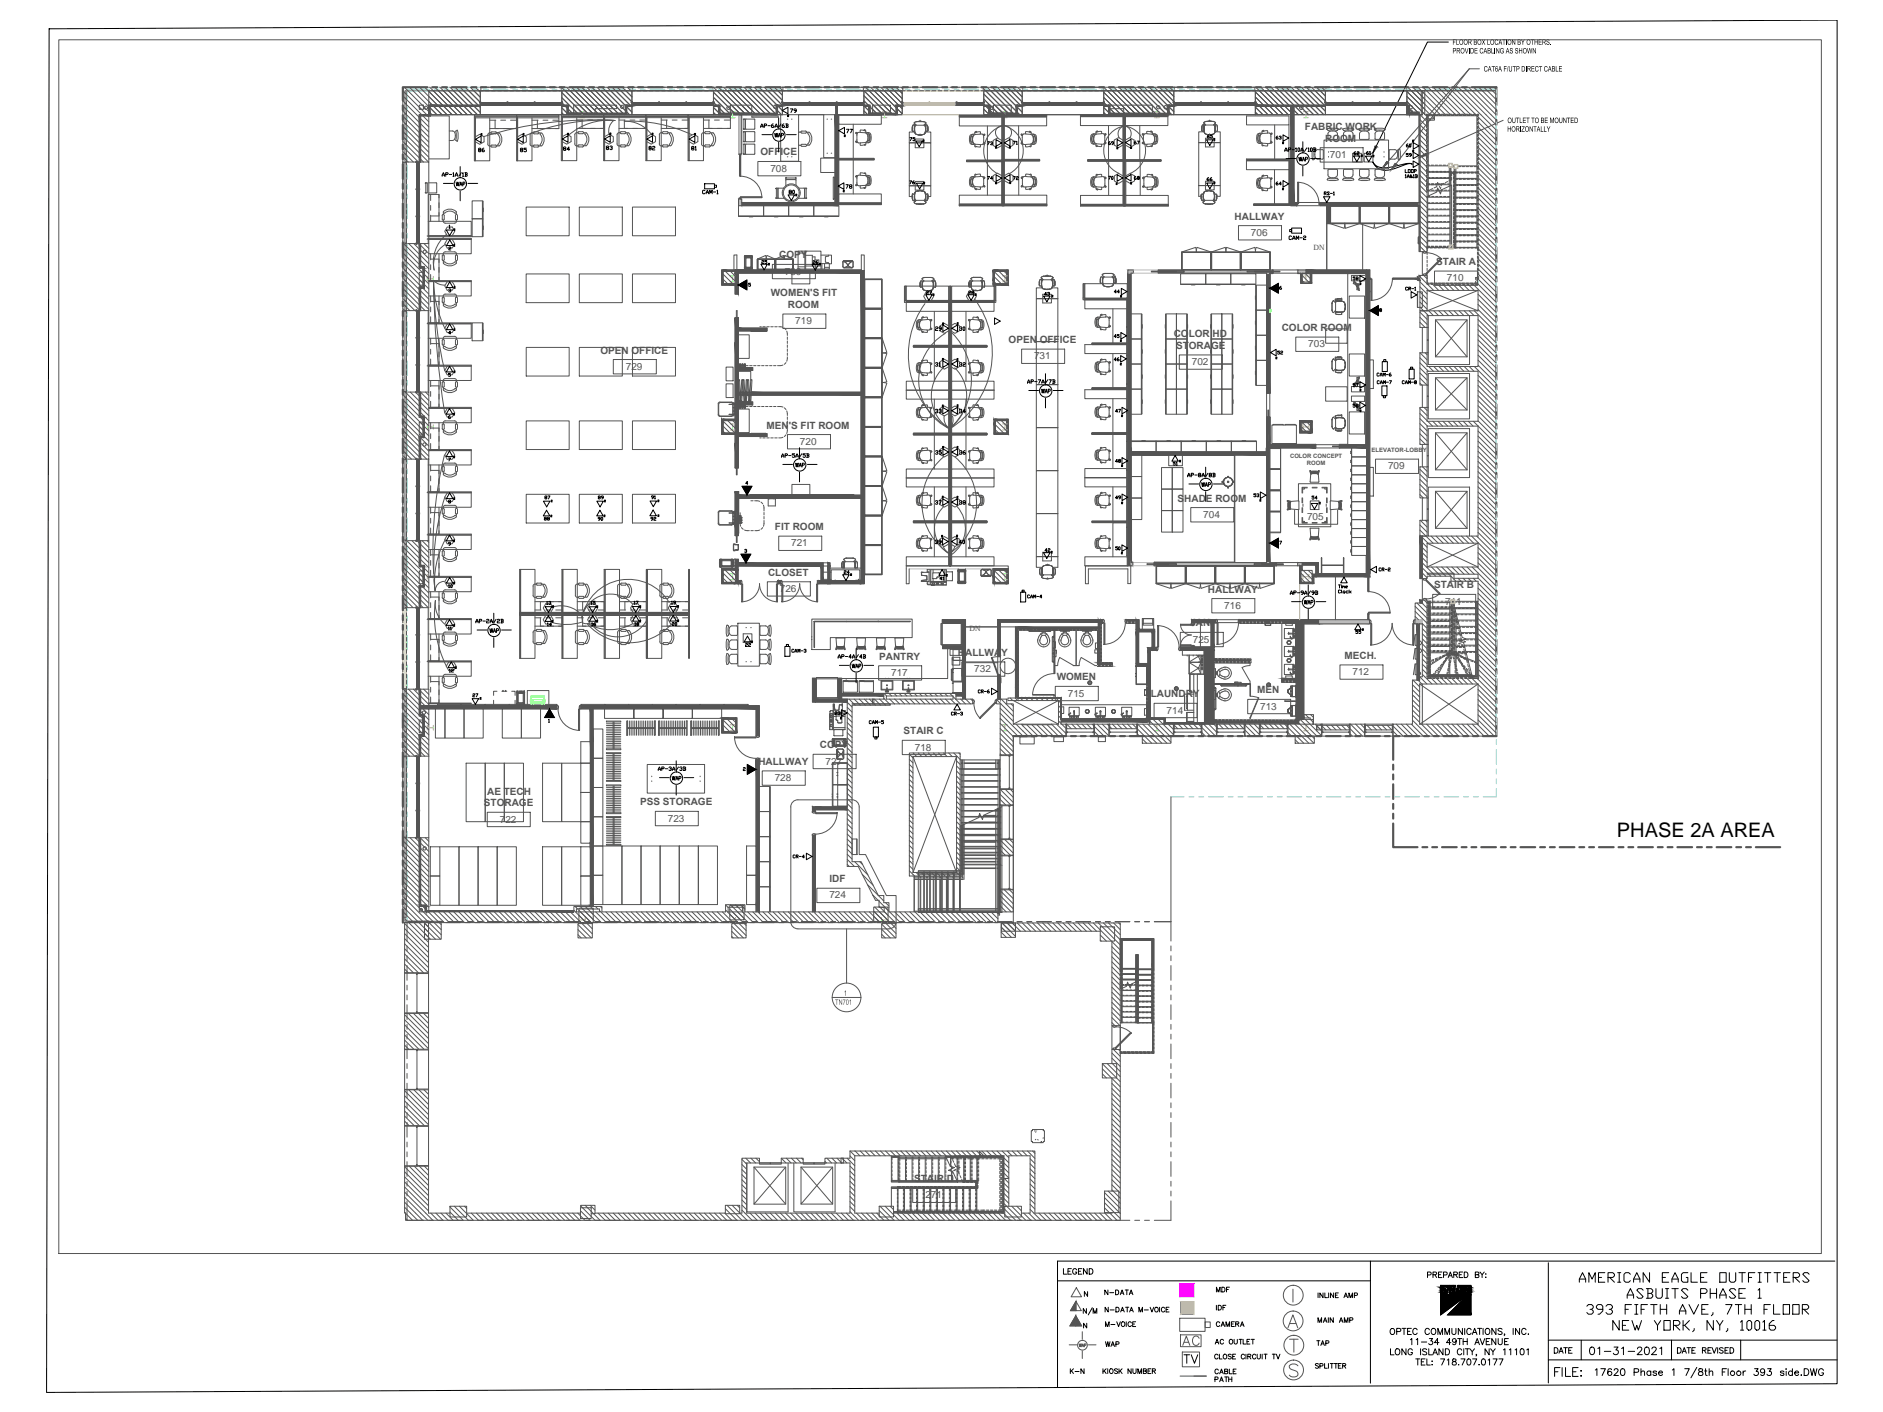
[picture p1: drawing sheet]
<svg xmlns="http://www.w3.org/2000/svg" width="1219mm" height="914mm" viewBox="0 0 1219 914" stroke-linecap="round" stroke-linejoin="round" font-family="sans-serif">
<defs><g id="words">
<text font-size="13" x="1047" y="542">PHASE 2A AREA</text>
<g font-size="6.5" fill="#545454">
<text x="845" y="84">FABRIC WORK</text>
<text x="858" y="92">ROOM</text>
<text x="492" y="101">OFFICE</text>
<text x="861" y="103">701</text>
<text x="499" y="111">708</text>
<text x="799" y="142">HALLWAY</text>
<text x="810" y="153">706</text>
<text x="505" y="167">COPY</text>
<text x="930" y="172">STAIR A</text>
<text x="508" y="178">730</text>
<text x="937" y="182">710</text>
<text x="499" y="192">WOMEN'S FIT</text>
<text x="510" y="199">ROOM</text>
<text x="515" y="210">719</text>
<text x="830" y="214">COLOR ROOM</text>
<text x="760" y="218">COLOR HD</text>
<text x="653" y="222">OPEN OFFICE</text>
<text x="761" y="226">STORAGE</text>
<text x="847" y="225">703</text>
<text x="389" y="229">OPEN OFFICE</text>
<text x="670" y="233">731</text>
<text x="405" y="239">729</text>
<text x="772" y="237">702</text>
<text x="496" y="278">MEN'S FIT ROOM</text>
<text x="518" y="288">720</text>
<text x="899" y="304">709</text>
<text x="762" y="325">SHADE ROOM</text>
<text x="779" y="335">704</text>
<text x="846" y="337">705</text>
<text x="502" y="343">FIT ROOM</text>
<text x="512" y="354">721</text>
<text x="497" y="373">CLOSET</text>
<text x="505" y="383">726</text>
<text x="782" y="384">HALLWAY</text>
<text x="929" y="381">STAIR B</text>
<text x="793" y="394">716</text>
<text x="936" y="392">711</text>
<text x="771" y="406">JAN.</text>
<text x="772" y="416">725</text>
<text x="620" y="425">HALLWAY</text>
<text x="569" y="427">PANTRY</text>
<text x="871" y="427">MECH.</text>
<text x="577" y="438">717</text>
<text x="631" y="435">732</text>
<text x="876" y="437">712</text>
<text x="684" y="441">WOMEN</text>
<text x="814" y="449">MEN</text>
<text x="691" y="451">715</text>
<text x="745" y="452">LAUNDRY</text>
<text x="816" y="460">713</text>
<text x="755" y="462">714</text>
<text x="585" y="476">STAIR C</text>
<text x="531" y="485">COPY</text>
<text x="592" y="486">718</text>
<text x="491" y="495">HALLWAY</text>
<text x="535" y="495">727</text>
<text x="502" y="506">728</text>
<text x="315" y="515">AE TECH</text>
<text x="414" y="522">PSS STORAGE</text>
<text x="313" y="522">STORAGE</text>
<text x="324" y="533">722</text>
<text x="432" y="532">723</text>
<text x="537" y="571">IDF</text>
<text x="537" y="582">724</text>
<text x="592" y="765">STAIR D</text>
<text x="599" y="776">271</text>
</g>
<g font-size="4.8" fill="#545454">
<text x="850" y="162">DN</text>
<text x="628" y="409">DN</text>
</g>
<g font-size="3.9" fill="#545454">
<text x="888" y="292">ELEVATOR-LOBBY</text>
<text x="835" y="297">COLOR CONCEPT</text>
<text x="846" y="301">ROOM</text>
</g>
</g></defs>
<!-- layer: _Optec_Layer -->
<g fill="#545454" stroke="#545454" stroke-width=".65">
<path d="M743 431v28h2zM743 431h2v28z"/>
<path d="M743 459v6h2zM743 459h2v6z"/>
<path d="M780 421v47h6zM780 421h6v47z"/>
<path d="M780 468v1h6zM780 468h6v1z"/>
<path d="M839 401v64h5zM839 401h5v64z"/>
<path d="M839 465v1h5zM839 465h5v1z"/>
<path d="M839 466v1h2zM839 466h2v1z"/>
<path d="M844 401v3h10zM844 401h10v3z"/>
<path d="M687 466v2h56zM687 466h56v2z"/>
<path d="M784 403v16h2zM784 403h2v16z"/>
<path d="M784 419v2h2zM784 419h2v2z"/>
<path d="M786 467v1h55zM786 467h55v1z"/>
<path d="M736 408v1h12zM736 408h12v1z"/>
<path d="M830 439v2h9zM830 439h9v2z"/>
<path d="M786 427v2h24zM786 427h24v2z"/>
<path d="M657 406v40h2zM657 406h2v40z"/>
<path d="M657 446v6h2zM657 446h2v6z"/>
<path d="M659 406v2h54zM659 406h54v2z"/>
<path d="M764 419v2h20zM764 419h20v2z"/>
<path d="M764 421h16zM764 421h16z"/>
<path d="M746 419v2h3zM746 419h3v2z"/>
<path d="M646 401v2h65zM646 401h65v2z"/>
<path d="M646 403v16h2zM646 403h2v16z"/>
<path d="M646 419v6h2zM646 419h2v6z"/>
<path d="M646 437v9h2zM646 437h2v9z"/>
<path d="M646 446v7h2zM646 446h2v7z"/>
<path d="M711 401v5h2zM711 401h2v5z"/>
<path d="M711 429v2h9zM711 429h9v2z"/>
<path d="M736 401v7h2zM736 401h2v7z"/>
<path d="M729 401v2h7zM729 401h7v2z"/>
<path d="M713 401v2h1zM713 401h1v2z"/>
<path d="M736 409v21h1zM736 409h1v21z"/>
<path d="M736 430v1h9zM736 430h9v1z"/>
<path d="M623 401v52h2zM623 401h2v52z"/>
<path d="M545 449v2h27zM545 449h27v2z"/>
<path d="M610 401v2h13zM610 401h13v2z"/>
<path d="M619 449v2h4zM619 449h4v2z"/>
<path d="M526 439v16h2zM526 439h2v16z"/>
<path d="M919 347v28h2zM919 347h2v28z"/>
<path d="M919 389v2h2zM919 389h2v2z"/>
<path d="M526 523v3h2zM526 523h2v3z"/>
<path d="M526 541v50h2zM526 541h2v50z"/>
<path d="M885 189v182h2zM885 189h2v182z"/>
<path d="M885 371v2h2zM885 371h2v2z"/>
<path d="M659 408h52zM659 408h52z"/>
<path d="M659 408v44zM659 408v44z"/>
<path d="M687 452v14zM687 452v14z"/>
<path d="M659 452h28zM659 452h28z"/>
<path d="M687 466h56zM687 466h56z"/>
<path d="M743 431v35zM743 431v35z"/>
<path d="M735 431h8zM735 431h8z"/>
<path d="M729 403h6zM729 403h6z"/>
<path d="M713 403h1zM713 403h1z"/>
<path d="M713 403v26zM713 403v26z"/>
<path d="M713 429h7zM713 429h7z"/>
<path d="M720 429v2zM720 429v2z"/>
<path d="M711 431h9zM711 431h9z"/>
<path d="M711 408v23zM711 408v23z"/>
<path d="M528 523v1h21zM528 523h21v1z"/>
<path d="M490 457v19h2zM490 457h2v19z"/>
<path d="M490 492v94h2zM490 492h2v94z"/>
<path d="M490 586v5h2zM490 586h2v5z"/>
<path d="M918 179v2h1zM918 179h1v2z"/>
<path d="M382 459v21h2zM382 459h2v21z"/>
<path d="M382 480v66h2zM382 480h2v66z"/>
<path d="M382 546v2h2zM382 546h2v2z"/>
<path d="M382 548v38h2zM382 548h2v38z"/>
<path d="M382 586v1h2zM382 586h2v1z"/>
<path d="M730 177v176h2zM730 177h2v176z"/>
<path d="M730 353v13h2zM730 353h2v13z"/>
<path d="M867 288v1h18zM867 288h18v1z"/>
<path d="M883 289h2zM883 289h2z"/>
<path d="M867 289v1h18zM867 289h18v1z"/>
<path d="M822 288v2h30zM822 288h30v2z"/>
<path d="M476 364v2h57zM476 364h57v2z"/>
<path d="M536 364v3h1zM536 364h1v3z"/>
<path d="M476 366l57 1zM476 366l57 1z"/>
<path d="M820 177v78h2zM820 177h2v78z"/>
<path d="M822 270v16zM822 270v16z"/>
<path d="M820 270v16h1zM820 270h1v16z"/>
<path d="M820 286v78h2zM820 286h2v78z"/>
<path d="M885 175v14h2zM885 175h2v14z"/>
<path d="M558 175v203h2zM558 175h2v203z"/>
<path d="M476 175v2h82zM476 175h82v2z"/>
<path d="M476 177v8h2zM476 177h2v8z"/>
<path d="M476 185v5h2zM476 185h2v5z"/>
<path d="M477 206v16h1zM477 206h1v16z"/>
<path d="M476 206v16h1zM476 206h1v16z"/>
<path d="M476 222v65h2zM476 222h2v65z"/>
<path d="M477 287v16h1zM477 287h1v16z"/>
<path d="M476 287v16h1zM476 287h1v16z"/>
<path d="M476 318v13h2zM476 318h2v13z"/>
<path d="M476 331v9h1zM476 331h1v9z"/>
<path d="M477 331v16h1zM477 331h1v16z"/>
<path d="M476 340v7h1zM476 340h1v7z"/>
<path d="M476 362v2h2zM476 362h2v2z"/>
<path d="M486 254v2h72zM486 254h72v2z"/>
<path d="M485 254v2h1zM485 254h1v2z"/>
<path d="M484 254l-1 2h1zM484 254v2z"/>
<path d="M482 254l1 2zM482 254h1v2z"/>
<path d="M481 254l-1 2h2zM481 254l1 2z"/>
<path d="M479 254l1 2zM479 254h1v2z"/>
<path d="M478 254v2h1zM478 254l1 2z"/>
<path d="M480 131v2h63zM480 131h63v2z"/>
<path d="M541 74v57h2zM541 74h2v57z"/>
<path d="M855 131v2h64zM855 131h64v2z"/>
<path d="M836 131v2h3zM836 131h3v2z"/>
<path d="M836 69v62h2zM836 69h2v62z"/>
<path d="M376 457v2h114zM376 457h114v2z"/>
<path d="M272 457v2h89zM272 457h89v2z"/>
<path d="M786 466l53 1zM786 466l53 1z"/>
<path d="M830 441l9 1zM830 441l9 1z"/>
<path d="M830 439v2zM830 439v2z"/>
<path d="M830 439h9zM830 439h9z"/>
<path d="M803 403h36zM803 403h36z"/>
<path d="M803 403h36zM803 403h36z"/>
<path d="M786 427h24zM786 427h24z"/>
<path d="M786 429h24zM786 429h24z"/>
<path d="M810 427v2zM810 427v2z"/>
<path d="M711 408v21h2zM711 408h2v21z"/>
<path d="M711 429h2zM711 429h2z"/>
<path d="M771 401v3h2zM771 401h2v3z"/>
<path d="M771 419h2zM771 419h2z"/>
<path d="M803 401v2h36zM803 401h36v2z"/>
<path d="M784 401v2h3zM784 401h3v2z"/>
<path d="M773 401v2h11zM773 401h11v2z"/>
<path d="M528 453v2h21zM528 453h21v2z"/>
<path d="M476 367v2h2zM476 367h2v2z"/>
<path d="M476 369v8h2zM476 369h2v8z"/>
<path d="M476 377v1h2zM476 377h2v1z"/>
<path d="M530 376v2h6zM530 376h6v2z"/>
<path d="M504 376v2h1zM504 376h1v2z"/>
<path d="M478 376v2h1zM478 376h1v2z"/>
<path d="M852 371v2h33zM852 371h33v2z"/>
<path d="M841 366v3h2zM841 366h2v3z"/>
<path d="M852 366v5h2zM852 366h2v5z"/>
<path d="M859 133v12h2zM859 133h2v12z"/>
<path d="M541 68v6h1zM541 68h1v6z"/>
<path d="M732 293v2h88zM732 293h88v2z"/>
<path d="M478 321v2h80zM478 321h80v2z"/>
<path d="M536 367v11h1zM536 367h1v11z"/>
<path d="M537 376v2h21zM537 376h21v2z"/>
<path d="M478 260v2h9zM478 260h9v2z"/>
<path d="M478 238v2h9zM478 238h9v2z"/>
<path d="M478 281v2h19zM478 281h19v2z"/>
<path d="M478 212v2h19zM478 212h19v2z"/>
<path d="M532 367v9h1zM532 367h1v9z"/>
<path d="M543 439v13h2zM543 439h2v13z"/>
<path d="M543 452v1h2zM543 452h2v1z"/>
<path d="M610 418v2h13zM610 418h13v2z"/>
<path d="M843 364v2h11zM843 364h11v2z"/>
<path d="M850 372v1h2zM850 372h2v1z"/>
<path d="M841 272v1h9zM841 272h9v1z"/>
<path d="M849 273v7h1zM849 273h1v7z"/>
<path d="M841 280h8zM841 280h8z"/>
<path d="M841 273v7h1zM841 273h1v7z"/>
<path d="M850 373v5h1zM850 373h1v5z"/>
<path d="M841 377v1h9zM841 377h9v1z"/>
<path d="M841 369v8h1zM841 369h1v8z"/>
<path d="M911 68v6h2zM911 68h2v6z"/>
<path d="M913 73v1h6zM913 73h6v1z"/>
<path d="M503 68v6zM503 68v6z"/>
<path d="M465 73v1h38zM465 73h38v1z"/>
<path d="M465 68v5h1zM465 68h1v5z"/>
<path d="M367 73v1h39zM367 73h39v1z"/>
<path d="M367 68v5h1zM367 68h1v5z"/>
<path d="M405 68v5h1zM405 68h1v5z"/>
<path d="M278 68v6zM278 68v6z"/>
<path d="M278 74v1zM278 74v1z"/>
<path d="M271 74v1h7zM271 74h7v1z"/>
<path d="M278 68v1h33zM278 68h33v1z"/>
<path d="M364 68v1h3zM364 68h3v1z"/>
<path d="M562 68v5h1zM562 68h1v5z"/>
<path d="M562 73v1h18zM562 73h18v1z"/>
<path d="M580 68v6h1zM580 68h1v6z"/>
<path d="M640 68v1h1zM640 68h1v1z"/>
<path d="M640 69v5h1zM640 69h1v5z"/>
<path d="M658 68v5h1zM658 68h1v5z"/>
<path d="M658 73v1h1zM658 73h1v1z"/>
<path d="M641 73v1h17zM641 73h17v1z"/>
<path d="M718 68v6h1zM718 68h1v6z"/>
<path d="M756 68v6h1zM756 68h1v6z"/>
<path d="M719 73v1h37zM719 73h37v1z"/>
<path d="M757 68v1h3zM757 68h3v1z"/>
<path d="M813 68v1h45zM813 68h45v1z"/>
<path d="M715 68v1h3zM715 68h3v1z"/>
<path d="M659 68v1h3zM659 68h3v1z"/>
<path d="M637 68v1h3zM637 68h3v1z"/>
<path d="M581 68v1h3zM581 68h3v1z"/>
<path d="M559 68v1h3zM559 68h3v1z"/>
<path d="M271 75v30h1zM271 75h1v30z"/>
<path d="M271 158v16h1zM271 158h1v16z"/>
<path d="M272 173v1h3zM272 173h3v1z"/>
<path d="M274 174v13h1zM274 174h1v13z"/>
<path d="M271 186v8h1zM271 186h1v8z"/>
<path d="M271 194v7h1zM271 194h1v7z"/>
<path d="M272 186v1h2zM272 186h2v1z"/>
<path d="M271 254v16h1zM271 254h1v16z"/>
<path d="M272 269v1h3zM272 269h3v1z"/>
<path d="M274 270v13h1zM274 270h1v13z"/>
<path d="M271 283v14h1zM271 283h1v14z"/>
<path d="M272 283h2zM272 283h2z"/>
<path d="M271 350v17h1zM271 350h1v17z"/>
<path d="M272 366v1h3zM272 366h3v1z"/>
<path d="M274 367v13h1zM274 367h1v13z"/>
<path d="M271 379v15h1zM271 379h1v15z"/>
<path d="M272 379v1h2zM272 379h2v1z"/>
<path d="M271 446v18h1zM271 446h1v18z"/>
<path d="M272 463v1h3zM272 463h3v1z"/>
<path d="M274 464v13h1zM274 464h1v13z"/>
<path d="M271 476v14h1zM271 476h1v14z"/>
<path d="M272 476v1h2zM272 476h2v1z"/>
<path d="M271 543v44h1zM271 543h1v44z"/>
<path d="M272 586v1h4zM272 586h4v1z"/>
<path d="M275 587v4h1zM275 587h1v4z"/>
<path d="M467 184v1h9zM467 184h9v1z"/>
<path d="M467 175v9h1zM467 175h1v9z"/>
<path d="M468 175v1h8zM468 175h8v1z"/>
<path d="M467 280v1h9zM467 280h9v1z"/>
<path d="M467 271v3h1zM467 271h1v3z"/>
<path d="M467 274v6h1zM467 274h1v6z"/>
<path d="M468 271v1h8zM468 271h8v1z"/>
<path d="M467 377v1h9zM467 377h9v1z"/>
<path d="M467 368v5h1zM467 368h1v5z"/>
<path d="M467 373v4h1zM467 373h1v4z"/>
<path d="M468 368v1h8zM468 368h8v1z"/>
<path d="M652 368v10h1zM652 368h1v10z"/>
<path d="M643 377v1h9zM643 377h9v1z"/>
<path d="M643 368v5h1zM643 368h1v5z"/>
<path d="M643 373v4h1zM643 373h1v4z"/>
<path d="M644 368v1h8zM644 368h8v1z"/>
<path d="M652 175v9h1zM652 175h1v9z"/>
<path d="M652 184v1h1zM652 184h1v1z"/>
<path d="M643 184v1h9zM643 184h9v1z"/>
<path d="M643 175v6h1zM643 175h1v6z"/>
<path d="M643 181v3h1zM643 181h1v3z"/>
<path d="M644 175v1h8zM644 175h8v1z"/>
<path d="M652 271v9h1zM652 271h1v9z"/>
<path d="M652 280v1h1zM652 280h1v1z"/>
<path d="M644 280v1h8zM644 280h8v1z"/>
<path d="M644 271v3zM644 271v3z"/>
<path d="M644 274v6zM644 274v6z"/>
<path d="M644 271v1h8zM644 271h8v1z"/>
<path d="M848 177v7h1zM848 177h1v7z"/>
<path d="M842 183v1h6zM842 183h6v1z"/>
<path d="M842 177v6h1zM842 177h1v6z"/>
<path d="M476 465v10h1zM476 465h1v10z"/>
<path d="M467 474v1h9zM467 474h9v1z"/>
<path d="M467 465h1zM467 465h1z"/>
<path d="M467 465v9h1zM467 465h1v9z"/>
<path d="M468 465v1h8zM468 465h8v1z"/>
<path d="M276 590v1h96zM276 590h96v1z"/>
<path d="M846 175v2h39zM846 175h39v2z"/>
<path d="M406 68v1h3zM406 68h3v1z"/>
<path d="M462 68v1h3zM462 68h3v1z"/>
<path d="M503 68v1h4zM503 68h4v1z"/>
<path d="M743 421v9h2zM743 421h2v9z"/>
<path d="M743 420v1h3zM743 420h3v1z"/>
<path d="M754 468v1h26zM754 468h26v1z"/>
<path d="M744 465v1h11zM744 465h11v1z"/>
<path d="M754 466v2h1zM754 466h1v2z"/>
<path d="M743 465v1h1zM743 465h1v1z"/>
<path d="M743 466v2h1zM743 466h1v2z"/>
<path d="M746 409v10h2zM746 409h2v10z"/>
<path d="M917 404v36h2zM917 404h2v36z"/>
<path d="M486 320l67 1zM486 320l67 1z"/>
<path d="M890 95h2zM890 95h2l-3 4z"/>
<path d="M898 105h-1h2zM897 105h2l-4 3z"/>
<path d="M903 106v1h1zM903 107h1l-3 3z"/>
<path d="M921 100h3l-1-1zM919 102l2-2h3z"/>
</g>
<g fill="#bababa" stroke="#bababa" stroke-width=".65">
<path d="M916 401v3h5zM916 401h5v3z"/>
<path d="M854 401v3h33zM854 401h33v3z"/>
<path d="M747 364v1h79zM747 364h79v1z"/>
<path d="M762 365v1h50zM762 365h50v1z"/>
<path d="M840 364v2h3zM840 364h3v2z"/>
<path d="M747 366h79zM747 366h79z"/>
<path d="M732 364v2h1zM732 364h1v2z"/>
<path d="M478 74v26h2zM478 74h2v26z"/>
<path d="M478 129v4h2zM478 129h2v4z"/>
<path d="M919 74v89zM919 74v89z"/>
<path d="M919 178v1zM919 178v1z"/>
<path d="M750 175h74zM750 175h74z"/>
<path d="M767 175v1h40zM767 175h40v1z"/>
<path d="M840 175v2h6zM840 175h6v2z"/>
<path d="M750 176v1h74zM750 176h74v1z"/>
<path d="M730 175v2h4zM730 175h4v2z"/>
</g>
<g fill="none" stroke="#545454" stroke-width=".65">
<path d="M261 57v100M263 59v98M278 59h-16v46h16v53M278 59v46M278 59h33v15M363 57h47v2h-47zM363 57h-52v2h52M410 59h52M410 57h52M462 57h45v2h-45zM507 59h52M507 57h52"/>
<path d="M559 57h26v2h-26zM559 59h25v15h-25zM637 57h25v2h-25zM637 59h25v15h-25zM662 59h52M662 57h52M714 57h46v2h-46zM715 59h45v15h-45zM760 59h52M760 57h52M812 57h47v2h-47zM813 59h45v15h-45z"/>
<path d="M859 59h52M859 57h52M911 57h58v2h-58zM951 45h7M951 45l-56 63M951 45l-50 65M278 68h33v1h-33v6h-6v30h-1v-31h236v-15h-45v15M364 74v-15h45v15M364 68h4v5h37v-5h4v1h-3v5h-39v-5h-3zM462 68h4v5h37v-5h4v1h-4v5h-38v-5h-3zM478 74h2v26h-2M517 74h16"/>
<path d="M541 68h1v6h-1zM543 74h16M559 68h4v5h17v-5h4v1h-3v5h-19v-5h-3zM637 68h4v5h17v-5h4v1h-3v5h-19v-5h-3zM662 74h53M715 68h3v1h-3zM718 68h1v5h37v-5h4v1h-3v5h-39zM760 74h53M813 68h45v1h-45zM911 74v-15h10v15M911 68h2v5h6v1h-8zM919 74v89v-89"/>
<path d="M919 74h2M919 74h-61h53v-15h11v15M920 74h1M920 74v-15h49v15M924 76v2M924 79v1M924 77h4v-2h1v3h-5zM924 78v1M925 74h-1v1M925 78v49M926 74h1M926 75h-2v2"/>
<path d="M927 75h1M928 75h-3v2M928 74h2M929 75h27v85h1M929 75h2M931 74h1M932 75h2M933 74h2M935 75h1M936 74h1M937 75h2M938 74h2"/>
<path d="M940 75h1M941 74h2M942 75h2M944 74h1M945 75h1M946 74h2M947 75h2M949 74h1M950 75h2M951 74h2M953 75h1M954 74h1"/>
<path d="M955 75h2v1M956 74h1v1M957 77v1M957 79v2M957 74h-33v89h-3M957 76v2M957 79v1M973 78l-54 24M308 89l3-2 2 2v3l-2 1-3-1zM335 89l3-2 3 2v3l-3 1-3-1M340 88a131 131 0 0 1 58-10 239 239 0 0 0-85 10M364 89l3-2 3 2v3l-3 1-3-1"/>
<path d="M392 89l2-2 3 2v3l-3 1-2-1M394 87a9 9 0 0 1 3-9 40 40 0 0 0-29 9M419 89l3-2 2 2v3l-2 1-3-1M422 87a21 21 0 0 0-18-8 94 94 0 0 1 44 8M446 89l3-2 3 2v3l-3 1-3-1M593 90h5v6h-5zM649 91l-3-2-3 2v3l3 2 3-2M649 81a4 4 0 0 0-4 3 4 4 0 0 0 1 5M649 81a17 17 0 0 0-12 15 17 17 0 0 0 9 16M650 91l3-2 3 2v3l-3 2-3-2M650 81a17 17 0 0 1 12 15 17 17 0 0 1-8 16M651 81a4 4 0 0 1 4 3 4 4 0 0 1-2 5"/>
<path d="M727 91l-3-2-3 2v3l3 2 3-2M728 82a5 5 0 0 1 4 7M728 82a16 16 0 0 1 14 13 16 16 0 0 1-10 17M728 82a5 5 0 0 0-3 7M728 82a16 16 0 0 0-13 13 16 16 0 0 0 9 17M729 91l2-2 3 2v3l-3 2-2-2M781 90h5v5h-5zM855 96h28v9h-28zM876 99h5v6h-5zM883 99h6v6h-6zM890 95h2l-3 4zM924 81v2"/>
<path d="M924 84v1M924 86v2M924 89v1M924 91v2M924 94v2M924 97v1M924 99v2M924 80v2M924 83v1M924 85v2M924 88v2M924 91v1"/>
<path d="M924 93v2M924 96v1M924 98v2M957 82v1M957 84v2M957 87v1M957 89v2M957 92v2M957 95v1M957 97v2M957 100v1M957 81v2"/>
<path d="M957 84v1M957 92v1M957 94v2M957 97v1M957 99v2M261 105h2M262 105v52M491 105h28v9h-28zM593 118h5v5h-5zM649 114l-3-2-3 2v3l3 2 3-2M650 114l3-2 3 2v3l-3 2-3-2M727 114l-3-2-2 2v3l2 2 3-2"/>
<path d="M729 114l3-2 3 2v3l-3 2-3-2M781 117h5v6h-5zM898 105h1l-4 3zM903 106l1 1-3 3zM919 102l4-3 1 1zM924 102v1M924 104v2M924 107v2M924 110v3M924 114v1M924 116v2M924 119v1"/>
<path d="M924 109v2h33M924 101v1M924 103v2M924 106v2M924 112v2M924 118v1h2M924 111h2M924 120h14M924 116h15M925 107h13M925 107h1M926 115h-2v2"/>
<path d="M927 107h1M927 119h2M927 111h2M927 115h2M929 107h2M929 119h5M930 111h1M930 115h1M931 119v-1l1 2M932 107h1M932 111h2M932 115h2"/>
<path d="M934 107h2M935 111h1M935 115h1M935 119h1M935 119h-2v1M937 107h1M937 115h2v2M937 111h2M937 119h1M937 118h-1M939 111v3M939 108l1 51"/>
<path d="M940 115v1l-2 1M940 108h1M941 113v-1h-1v2M941 114v2M941 117v2M941 120v1M942 109v51v-2M942 111v2M942 114v2h15M942 117v1M942 119v2M942 116h2"/>
<path d="M942 112h2M942 120h15M944 107h12M944 108h2M945 116h1M945 112h1M947 108h1M947 116h2M947 112h2M949 108h2M950 116h1M950 112h1"/>
<path d="M952 108h1M952 116h2M952 112h2M954 108h2M955 116h2M955 112h2M957 102v2M957 105v2M957 108v2M957 111v1M957 113v2M957 116v1"/>
<path d="M957 118v2h-2M957 105v1M957 107v3M957 118v2M478 129h2v2h61v-57h2v59h-65zM839 131h-1v-62h-2v64h3v-2h16M839 133h16M919 131h-64v2h4v12h2M924 121v2M924 120v2M924 123v1M924 123h2"/>
<path d="M924 131h2M924 135h2M924 139h2M924 140h15M924 136h15M924 132h15M924 128h15M925 124h14M925 123l-1 1M926 127h-2v33M927 123h1M927 127h2"/>
<path d="M927 131h2M927 135h2M927 139h2M928 122l-2 1M929 123h5M930 127h1M930 131h1M930 135h1M930 139h1M930 120v1l-1 1M932 121l1 1v-1M932 127h2"/>
<path d="M932 131h2M932 135h2M932 139h2M935 127h1M935 131h1M935 135h1M935 139h1M935 123h2M937 127h2M937 131h2M937 135h2M937 139h2"/>
<path d="M938 123h1M939 120l-6 3v3l-2-4-1 2-6 3M941 122v2M941 125v1M941 127v2M941 130v1M941 132v2M941 135v2M941 138v1M942 124h15v1M942 122v1M942 124v2"/>
<path d="M942 127v2M942 130v1M942 135v1M942 137v2M942 136h2M942 128h2M942 124h2M942 120h2M942 136h15M942 132h15M944 132h-2v2M945 136h1"/>
<path d="M945 132h1M945 128h1M945 124h1M945 120h1M947 136h2M947 132h2M947 128h2M947 124h2M947 120h2M950 136h1M950 132h1M950 128h1"/>
<path d="M950 124h1M950 120h1M952 136h2M952 132h2M952 128h2M952 124h2M952 120h2M955 136h2M955 132h2M955 128h2M955 124h2M957 121v2"/>
<path d="M957 126v2h-15M957 129v1M957 131v2M957 134v2M957 137v1M957 139v2M957 140h-15v1M957 124v1M957 126v2M261 157h2v44h-2zM262 158h16v43h-16zM271 158h1v15h3v14h-3v14h-1v-15h3v-12h-3z"/>
<path d="M288 158a15 15 0 0 0-7 17M289 152a23 23 0 0 0-8 23M290 147h3l1 3-1 3h-3l-2-3zM290 155h3l1 3-1 3h-3l-2-3zM802 146h28v9h-28zM859 145v30M861 143v-10h58v30h2M882 145v30M919 145h.1M924 143h2M924 148h2M924 152h2"/>
<path d="M924 156h2M924 160h2M924 156h15M924 152h15M924 148h15M924 144h15M926 159h-2v3M927 159h1M927 160h1M927 143h2M927 148h2M927 152h2"/>
<path d="M927 156h2M929 159h2M929 160h2M930 143h1M930 148h1M930 152h1M930 156h1M932 159h1M932 160h1M932 143h2M932 148h2M932 152h2"/>
<path d="M932 156h2M934 159h2M934 160h2M935 143h1M935 148h1M935 152h1M935 156h1M937 159h2M937 160h1M937 143h2M937 148h2M937 152h2"/>
<path d="M937 156h2M941 158v1h-1M941 140v2M941 143v1M941 145v2M941 148v2M941 151v1M941 153v2M941 156v1M942 152h15v2M942 142v2h15M942 145v2"/>
<path d="M942 148v1M942 150v2M942 153v1M942 155v2M942 157h2M942 153h2M942 149h2M942 144h2M942 140h2M942 148h15M945 157h1M945 153h1"/>
<path d="M945 149h1M945 144h1M945 140h1M947 157h2M947 153h2M947 149h2M947 144h2M947 140h2M950 157h1M950 153h1M950 149h1M950 144h1"/>
<path d="M950 140h1M952 157h2M952 153h2M952 149h2M952 144h2M952 140h2M955 157h2M955 153h2M955 149h2M955 144h2M955 140h2M957 142v1"/>
<path d="M957 144v2M957 147v1M957 149v2M957 155v1h-15M957 157v2M957 160v2M957 152v2M957 155v1M957 160v3M468 176h8v8h-8zM475 175v-10h2v10M500 171h28v9h-28z"/>
<path d="M558 175h-91v10h9v5h2v-13h80v77h-72M558 175h2M558 175v-10h2v10M560 175v203h-30v-2h2v-9h-54v9h1v2h-12v-10h9v-6h2v2h55v12h3v-12h1v12h21v-53h-80v24h-1v-16v16h-1v-29h2v3h80v-65h-72M643 175h10v10h-10zM644 176h8v8h-8zM822 177v111M822 177h.1M822 177h20M822 177v24M824 175h-74h17v1h-17v1h70v78h2v-53M824 175h-17v1h17v1h-2"/>
<path d="M824 175h16M843 177h5v6h-5zM846 177h.1M848 177h-5v6h5M849 177h24M884 177h.1M921 163v15M924 163v2M924 166v1M924 168v2M924 171v2M924 174v1"/>
<path d="M924 176v2M924 160h15M929 176h28v9h-28zM940 160h17M942 161h2M945 161h1M947 161h2M950 161h1M952 161h2M955 161h2M957 163v2M957 166v1"/>
<path d="M957 168v2M957 171v1M957 173v2M957 176v2M957 179v1h-2v1M957 164v1M957 166v2M957 169v1M957 171v2M957 174v1M957 179v1h-1v2M281 182a580 580 0 0 0 7 85"/>
<path d="M281 182a72 72 0 0 0 7 31M281 182a10 10 0 0 0 7 3M281 182a260 260 0 0 0 7 58M290 182h3l1 3-1 3h-3l-2-3zM586 195h1M586 185v10M587 185h-1v11h1M599 197a56 56 0 0 0 16 81M600 195l-2-3 2-3h3l2 3-2 3M615 195v-10h1v10M615 185v10M627 195l-1-3 1-3h4l1 3-1 3"/>
<path d="M631 194a58 58 0 0 1-16 84M644 185h1v11h-1M644 195h1M644 185v10M675 191h6v5h-6zM701 193h1M702 184v9M702 184h-1v10h1M885 181v107M918 181l1 1M924 183v-5h-5v1v-1v1h-1v2h1v20h5v-13M924 183v1h1"/>
<path d="M924 183h33M924 188h33M924 188l33 13M926 184h2M929 184h2M932 184h1M934 184h2M937 184h1M939 184h2M942 184h1M944 184h2M947 184h2"/>
<path d="M950 184h1M952 184h2M955 182v1M956 183v1h-1M957 188v13M957 188l-33 13M261 201v53M262 201v53M263 201v53M278 201v53M290 210h3l1 3-1 2h-3l-2-2zM486 214h-8v24h9v2h-9v14"/>
<path d="M492 212h1M494 212h1M496 214h1v-2h-19v-6h-1v16v-16h-1v65h-9v10h9v22h1v-16v16h1v-20h19v-2h-1M496 212h2M499 212h2M502 212h1M504 212h3M507 203h28v10h-28zM508 212l1 2M509 214l1 3M510 218v2M612 216a35 35 0 0 0 3 62"/>
<path d="M614 211l-3-2-2 2v3l2 2 3-2M616 211l2-2 3 2v3l-3 2-2-2zM617 216a43 43 0 0 1-2 62M839 218h28v10h-28zM921 212v16M924 201h-5v11h5v-8h1M924 201h33M951 204h6v33h-33v-9h-5v21h5v-9h33v33h-33v-9h-5v24h5v-12h33v71h-6M290 237h3l1 3-1 3h-3l-2-3zM397 233h28v9h-28zM478 237h6M485 237h2"/>
<path d="M488 237h2M491 237h1M493 237h2M496 237h1M498 237h2M501 237h1M507 236l-4 1M509 235l-1 1M510 231l-1 3M510 221v1M510 223v2M510 226v2"/>
<path d="M510 229v1M609 234l2-1 3 1v3l-3 2-2-2zM611 238a25 25 0 0 0 4 40M616 234l2-1 3 1v3l-3 2-2-2zM618 238a25 25 0 0 1-4 40M661 226h28v9h-28zM764 230h27v9h-27zM887 233v-58h-47v2h2v7h7v-7h36v111M261 254h2v44h-2zM262 254h16v43h-16zM271 254h1v15h3v14h-3v14h-1v-14h3v-13h-3zM479 256h-1v4h9v2h-9v19h8"/>
<path d="M479 254h1M479 256h1M480 256h2M481 254h.1M482 254h1M482 256h1M483 256h1M484 254h.1M485 254h1M485 256h1M820 255v15M887 252v51"/>
<path d="M921 249v15M290 264h3l1 3-1 3h-3l-2-3zM468 272h8v8h-8zM478 263h6M485 263h2M488 263h2M491 263h1M493 263h2M496 263h1M498 263h2M501 263h1M503 263l4 1"/>
<path d="M508 264l1 1M509 266l1 3M510 278l-1 3M510 270v2M510 273v1M510 275v2M609 265l2-2 3 2v3l-3 1-2-1zM611 269a8 8 0 0 0 4 9M616 265l2-2 3 2v3l-3 1-2-1zM617 269a9 9 0 0 1-2 9M644 271h9v10h-9zM644 272h8v8h-8z"/>
<path d="M841 272h9v8h-9zM842 273h7v7h-7zM843 274h5v5h-5zM261 298v52M262 298v52M263 298v52M278 297v53M288 295a257 257 0 0 0-6 87M290 292h3l1 3-1 2h-3l-2-2zM492 284h1M494 284h1M496 284h2"/>
<path d="M499 284h2M502 284h1M507 283l-3 1M509 282l-1 1M510 281h28v10h-28zM609 291l2-2 3 2v3l-3 2-2-2zM611 296a39 39 0 0 0 4 63 19 19 0 0 1-4-31M616 291l2-2 3 2v3l-3 2-2-2zM618 296a39 39 0 0 1-3 62M732 290l1 3M739 295h18M766 295h33"/>
<path d="M820 290v3M822 288v-18v16h-1v-16h-1v23h-88v-116h2v-2h-4v191h3v-2h-1M822 288h30v2h-30v74h4v1h-14v1h14M822 288h51M822 288h.1M852 290h33v81h-31v-7h-14v2M884 288h1M885 288h-18v1h16h-16v1M891 297h27v10h-27zM921 288v14M290 319h3l1 3-1 3h-3l-2-3zM478 318v3"/>
<path d="M919 302h5v20h-5zM288 322a147 147 0 0 0-6 60M478 323v22M479 332l1 9M486 320h67l-67 1M486 324h2M489 324l3 1M493 325l1 1M494 327l1 4M495 337l-1 4M495 332v1M495 334v2"/>
<path d="M609 324l2-2 3 2v3l-3 1-2-1zM616 324l2-2 3 2v3l-3 1-2-1zM620 328a21 21 0 0 1-4 31M733 336l-1 28M771 329h28v9h-28zM838 330v9h28v-9M848 324h6v6h-6zM887 321v52h-36v5h-10v-12h-94h15v-1h-15v-1h73v-69h-88v69M921 322v15M261 350h2v44h-2zM262 350h16v44h-16zM271 350h1v16h3v14h-3v14h-1v-15h3v-12h-3z"/>
<path d="M288 349a57 57 0 0 0-6 33M290 347h3l1 2-1 3h-3l-2-3zM480 342l1 1M482 343l3 1M486 344h2M492 343l-3 1M494 342l-1 1M504 347h28v9h-28zM609 349l2-2 3 2v3l-3 2-2-2zM611 354l1 3 3 1M616 349l2-2 3 2v3l-3 2-2-2zM618 354l-1 2-2 2"/>
<path d="M675 358h6v5h-6zM919 347v28h5v-2h15v3h18v49M919 347v-10h5v10h-3M919 347h2M921 347v42M924 352v15M924 352l33 15M924 352h33M925 347h-4v5M957 352v15M957 352l-33 15M288 376a6 6 0 0 0-6 6"/>
<path d="M290 374h3l1 3-1 3h-3l-2-3zM468 369h8v8h-8zM476 369h-8v8h8M497 377h28v9h-28zM504 376h1v2h-1zM643 368h10v10h-10zM644 369h8v9h-8zM644 369h8v8h-8zM653 368v-1h-66v11h2v-10M730 366l-27 1v11h2v-10h25v10h2v-12M732 364h1M799 364h-52"/>
<path d="M826 364h14M841 369h9v9h-9zM843 366h9v6h-2v5h-8v-8h1zM850 373h.1M865 373v28M924 371h17v4h16v-3h-33M924 367h33M353 399h4l1 2-1 3h-4l-1-3zM353 391h4l1 3-1 3h-4l-1-3zM358 393a18 18 0 0 1 19 5M381 391a11 11 0 0 0-4 12l-10 1-10-1M382 399h3l2 2-2 3h-3l-2-3z"/>
<path d="M382 391h3l2 3-2 3h-3l-2-3zM410 399h3l2 2-2 3h-3l-2-3zM410 391h3l2 3-2 3h-3l-2-3zM433 390a31 31 0 0 0-31-14 31 31 0 0 0-25 24 19 19 0 0 1 13-15 19 19 0 0 1 20 6M434 399h3l2 2-2 3h-3l-1-3zM434 391h3l2 3-2 3h-3l-1-3zM785 388h27v9h-27zM921 391h-5v13h1v36h2M921 389h3v49l30 1M921 389v2M921 389h-2v2h2M924 390h1v48h2"/>
<path d="M924 392v2M924 395v1M924 397v2M924 400v1M925 390h14M925 394h1M925 398h1M925 394h14M925 398h14M925 389v2M925 392v2M925 395v1"/>
<path d="M925 397v2M925 400v1M925 393h2M925 397h2M927 389h-3v2M927 394h2M927 398h2M928 385h27v9h-27zM928 389h1M928 393h1M928 397h1M930 394h1"/>
<path d="M930 398h1M930 389h2M930 393h2M930 397h2M932 394h2M932 398h2M933 389h1M933 393h1M933 397h1M935 394h1M935 398h1M935 389h2"/>
<path d="M935 393h2M935 397h2M937 394h2M937 398h2M938 389h3v2M938 393h2M938 397h2M939 390v34M939 391v32h3v-29M940 389v2M940 391v2M940 394v2"/>
<path d="M940 397v1M940 399v2M941 392v2M941 395v2M941 398v1M941 389l6 24 2 1-4 1 3 1 6 23h3v-14M941 394v-1v1M941 398v2M941 395l1 2M942 391v1M942 396v1M942 398v2"/>
<path d="M942 398h.1M942 393h13M942 394h1M942 389h13M942 398v1M942 390h1M943 397v41M943 399h.1M943 398h.1M943 398h12M943 398h2M944 394h2"/>
<path d="M944 390h2M946 398h1M947 394h1M947 390h1M948 398h2M949 394h2M949 390h2M951 398h2M952 394h1M952 390h1M954 398h1M954 394h1"/>
<path d="M954 390h1M956 389h1M956 398h1M956 394h1M956 390h1M956 393h1M957 389v50h-4M288 404a17 17 0 0 1-6-15 74 74 0 0 0 7 42M290 401h3l1 3-1 3h-3l-2-3zM377 403a5 5 0 0 0 5 0M380 404a37 37 0 0 0 55 0M381 404a29 29 0 0 0 29 0"/>
<path d="M419 401a22 22 0 0 1-35 4M481 410h6v6h-6zM625 406h21M648 406h11M683 408v28zM711 408h-52v44h28v14h56v-1v1h-56v-14h-2M711 408h-52v44M711 408h.1M713 403v26v-26M735 403h-6v-2h9v7h10v11h1v2h-4v44h10v3h18M735 403l1 28M737 409h9v11h-3v10h-6z"/>
<path d="M764 410h28v9h-28zM771 401h13v2l-13 1zM786 403h17v-2h84v3h-43v62M787 401h16M803 403h.1M803 403h36M830 403v36M839 403v64h-53M839 403h.1M919 404h2v34h-2v2zM924 402v2M924 405v2"/>
<path d="M924 407v2M924 410v2M924 413v1M924 415v2M924 418v1M925 402h1M925 406h1M925 414h1M925 418h1M925 411h14M925 415h14M925 419h14"/>
<path d="M925 407v2h2M925 413v1M925 415v2M925 401h2M925 413h2M925 417h2M925 402h2M925 406h2M925 410h2M925 414h2M926 410h-1v2M927 405h-2v2h14"/>
<path d="M927 418h-2v1M927 402h2M927 406h2M927 410h2M927 414h2M927 418h2M928 401h1M928 405h1M928 409h1M928 413h1M928 417h1M928 402h1"/>
<path d="M928 406h1M928 410h1M928 414h1M928 418h1M930 402h1M930 406h1M930 410h1M930 414h1M930 418h1M930 401h2M930 405h2M930 409h2"/>
<path d="M930 413h2M930 417h2M930 402h2M930 406h2M930 410h2M930 414h2M930 418h2M932 402h2M932 406h2M932 410h2M932 414h2M932 418h2"/>
<path d="M933 401h1M933 405h1M933 409h1M933 413h1M933 417h1M933 402h1M933 406h1M933 410h1M933 414h1M933 418h1M935 402h1M935 406h1"/>
<path d="M935 410h1M935 414h1M935 418h1M935 401h2M935 405h2M935 409h2M935 413h2M935 417h2M935 402h2M935 406h2M935 410h2M935 414h2"/>
<path d="M935 418h2M937 402h2M937 406h2M937 410h2M937 414h2M937 418h2M938 410h2v1M938 401h2M938 405h2M938 409h2M938 413h2M938 417h2"/>
<path d="M938 402h2M938 406h2M938 418h2M939 402h-14v2M940 402v1M940 404v2M940 407v2M940 412v2h-2M940 415v1M940 417v2M940 420v1M941 400v2"/>
<path d="M941 403v1M941 405v2M941 408v1M941 410v2M941 413v2M941 416v1M941 418v2M941 401v1M941 403v2M941 406v1M941 408v2M941 411v1"/>
<path d="M941 416v2M941 419v1M942 401v1M942 403v2M942 406v2M942 409v1h1M942 411v2M942 416v2h1M942 419v1M942 418h1M942 414h1M942 406h.1"/>
<path d="M942 402h1M942 406h2M942 410h1M943 400v2M943 419h1M943 415h1M943 411h1M943 407h2M943 403h1M943 402h1M943 411h3M943 415h3"/>
<path d="M943 419h5M943 414h-1v1M943 403l1 1M943 406h1M944 418h1M944 410h1M944 402h11M944 405v2M944 402h1M944 414h2M945 408v1M945 415h1"/>
<path d="M945 419h1M945 406h10M945 406h1M945 411h1M945 410l1 2M946 413v1M946 410h9M946 410h2M946 418h1M946 416l-1 1M946 414l1 1M946 417l1 1 1 1"/>
<path d="M946 402h2M947 406h1M947 414h1M947 419h1M948 415l1 1h-2M948 418h7M948 418h2M949 410h1M949 402h1M949 414h6M949 414h2M949 406h2"/>
<path d="M951 418h2M951 410h2M951 402h2M952 414h1M952 406h2M954 418h1M954 410h1M954 402h1M954 414h1M955 406h.1M956 418h1M956 414h1"/>
<path d="M956 410h1M956 406h1M956 402h1M291 429h3l1 2-1 3h-3l-2-3zM526 439h2v14h15v-14h2v10h78v-29h-13v-2h13v-15h-13v-2h15v52h5v3h-65v-3h7v-2h-27v2h4v2h-23zM569 431h28v9h-28zM614 420v19h-69M623 429h28v9h-28zM625 429h21M646 437h2v16h-2zM646 425v12M648 425v5"/>
<path d="M648 432v5M735 431h8M743 431v34M786 427v-24h1v-2h-3v18h-20v2h16v16M786 427h24v2h-24M786 429v38M839 439h-9v3h9M839 439v2M868 431h27v9h-27zM924 420v2M924 423v2M924 426v1"/>
<path d="M924 428v2M924 431v3M924 435v2M924 438v1h3M925 423h14l-14 8M925 422h1M925 420v2M925 423v2M925 426v1M925 428v2M925 435v1M925 437v2h2"/>
<path d="M925 421h2M925 422h2M926 428h-1M926 429h-1M926 430l-1 1v3M927 438l-1 1M927 422h2M928 438h25M928 439h1M928 421h1M928 422h1M928 437l-1 2"/>
<path d="M928 427l-1 1M928 428h-1M929 428l-2 1M929 436l-1 1M930 422h1M930 435l-1 2M930 439h2M930 421h2M930 434l-1 1M930 422h2M930 437v1M931 426l-2 1"/>
<path d="M931 427h-2M931 427l-2 1M932 433l-1 2M932 435l-1 1M932 432l-1 1M932 422h2M933 439h1M933 421h1M933 422h1M933 432l-1 2M933 426h-1h1M933 425l-1 1"/>
<path d="M933 431l-1 2M934 430l-1 1M935 422h1M935 429l-1 2M935 424l-1 1M935 428l-1 1M935 439h2M935 428v1M935 421h2M935 422h2M935 425h-1M937 438l-1 1"/>
<path d="M937 428l-2 1M937 425l-1 2M937 426l-1 1M937 438v1h-2M937 435v2M937 422h2M938 423l-2 1M938 435l-1 2M938 433l-1 1M938 423l-1 2M938 439h1M938 424h-2"/>
<path d="M938 439h2M938 421h2M938 422h2M938 426l-1 1M938 424v1M938 426v2M938 429v2M938 432v1M938 434v2M938 437v1M938 433v1M938 430v2"/>
<path d="M939 424l-1 1M939 424h4M939 424v14M939 424l1-1v1M939 430l-1 2M939 428v1M939 425v2M940 423h-1M940 423l-1 2M940 425v2M940 424h1M940 439h2"/>
<path d="M941 439h1M941 421v2v-2M941 425v2M941 424l1 1M941 424h.1M941 424h1M941 428l1 1M941 425l1 2M942 421v3h-2v-2l-1 1-9 15M942 422h1M942 423v2M942 423h1"/>
<path d="M942 430v2M942 428v1M942 426v2M942 429v2M942 432v1M942 434v2M942 437v1M943 433v1M943 426l1 1M943 430v2M943 423h6M943 425l1 1"/>
<path d="M943 424v1M943 439h2M943 435v2M943 433l1 1M943 424l2 1M944 423h1M944 438v1M944 435v2M944 426l1 1M944 422h2M944 428l1 1M944 438l1 1h-2"/>
<path d="M944 427l1 1M944 424h-1h2M945 428l1 1M945 425l2 1M946 439h1M946 425l1 1M946 423h1M946 425h1M946 430l1 1M946 429l1 1M946 430l1 2M947 422h1"/>
<path d="M947 433l1 1M947 426l2 1M948 432l1 1M948 431l1 1M948 420v2h-1M948 439h2M948 426h1M948 423h1M948 423l1 1M949 435v1M949 425v2l-1-1M949 422h6"/>
<path d="M949 434l1 1M949 422h2M949 433l1 1M950 428h1M950 428v1M950 437v1M950 427l5 2M950 430l1 2M950 427l1 1M951 428l-8-5 8 15M951 439h1M951 436l1 1"/>
<path d="M951 433v1M951 435l1 1M951 422h2M952 435v2M952 428l2 1M952 438l1 1h-2M953 437h.1M954 438v1M954 422h1M955 429h.1M956 429l1 1M956 422h1"/>
<path d="M956 429h1M261 446h2v44h-2zM271 446h1v17h3v14h-3v13h-1v-14h3v-12h-3zM282 459h-10v-2h89v2h-11M313 459h12M391 459h-7v128h6v4h80v-5h12v5h8v-5M467 459h23v17h2v-19h-116v2h6v21M544 449h79v-30v30zM571 446h3M574 451h43v2h-43zM574 446h4M578 441h.1"/>
<path d="M578 441h-7v5M578 446h.1M578 441v5M585 446h3M588 446h4M592 441h.1M592 441h-7v5M592 446h.1M592 441v5M619 451h4v2h-4zM656 454l29 15M683 450v2z"/>
<path d="M683 444h28v10h-28zM685 454h-32v-2h4v-46h54v-3h-63v22h-2v-24h68v2h-1v26h7v2h-9v-23h-52v44h28v14M685 454v15M685 454l-29 15M687 456h56M704 443h.1M704 442h.1M707 442h.1M707 443h.1M747 455h28v10h-28zM760 446h.1M760 445v1"/>
<path d="M763 445v1M763 446h.1M808 453h28v9h-28zM820 444h.1M820 443h.1M823 443h.1M823 444h.1M919 440h-4v29h-13v8M919 443v26h38M919 443h38M919 443l38 26M921 443v26"/>
<path d="M957 443v26M957 443l-38 26M467 465h10v10h-10v-10M468 466h8v8h-8zM584 479h28v10h-28zM656 469v-13h-4v-3h-7v3h3v33h8v22M656 469h29M662 477h19M662 469h19M681 477v-1l-25 1v120h-12M690 477h19M690 469h1"/>
<path d="M691 469h17v3h-17zM708 469h1M709 469h9v8h-9zM718 477h19M718 469h.1M718 469h18v3h-18zM736 469h1M740 477h18v4h-18zM744 468h-57v1h3v8h-9M744 469h-7v8M754 469h6v8h-23M760 477h18"/>
<path d="M760 469h.1M760 469h18v3h-18zM778 469h.1M778 469h10v8h-10zM780 469h.1M786 466h53M788 477h18M788 469h.1M788 469h18v3h-18zM806 469h.1M806 469h9v8h-9zM815 469h1"/>
<path d="M816 469h17v3h-17zM833 469h1M839 477h12v4h-12zM839 466l-53 1M841 469h-7v8M841 468l-87 1M848 466v-1h-4v-2h6v6h6v8h-41M853 470h21v3h-21zM853 470v3M856 477h18M856 469h18M874 469h9v8h-9z"/>
<path d="M883 477h86M883 469h19M884 470h18v3h-18zM261 490v104h2v-52h-2M262 490v52M263 490v52M278 490h-16v-44h16v96M494 499h27v10h-27zM526 488h28v10h-28zM591 490h28M591 490v75M591 490l28 75"/>
<path d="M619 490v75M619 490l-28 75M622 498h1M622 492h26M622 492v73h-27v-1h27M622 494h1M624 498h22M624 494h21M646 494h.1M646 492v6M647 498h1M647 492l1 6"/>
<path d="M648 489v22M552 518a5 5 0 0 1 4 5v30h4l14 27h6v17a5 5 0 0 1-4 5h-59a5 5 0 0 1-5-5v-74a5 5 0 0 1 5-5h35M622 518h1M622 514h1M622 510h1M622 506h1M622 502h1M622 517h1M622 513h1M622 509h1M624 518h22M624 514h22"/>
<path d="M624 510h22M624 506h22M624 502h22M624 517h22M624 513h22M624 509h22M647 518h1M647 514h1M647 510h1M647 506h1M647 502h1M647 517h1"/>
<path d="M647 513h1M647 509h1M648 511h8v10h-8zM315 526h28v9h-28zM424 525h28v10h-28zM622 535v33h-30v-1M622 537h1M622 537h26M622 533h1M622 529h1M622 525h1M622 521h1"/>
<path d="M622 536h26M624 533h24M624 525h24M624 529h24M624 521h22M624 537h21M627 533h18M628 532h17M634 528h1M637 528h8M646 537h.1M646 533h.1"/>
<path d="M646 528h.1M646 524h.1M646 532h.1M646 524v68M647 521h1M647 523v70h-1M648 523v21M648 521v69h-53v1h54v-70M649 522l-12 6-1 3-2-4v2l-12 6v55M382 546v2M490 548v-56h2v99h34v-50h2v50h44v-3h-3v-5h-2l-11-22h-7v-37h-21v2h-2v-3h23v-70h17v3h-14h24v1h-24v101h6l11 22h3v5h4v6h70v6h-368h-16v-55h16v49h-3v-4h-4v-44h1v43h4v4h96v-3h10v-1M622 558h1"/>
<path d="M622 554h1M622 550h1M622 545h1M622 541h1M622 549h1M622 560h26M622 556h26M622 552h26M622 548h26M622 545h26M622 544h26M622 540h26"/>
<path d="M624 558h21M624 554h21M624 550h21M624 545h21M624 541h21M624 549h21M646 558h.1M646 554h.1M646 550h.1M646 545h.1M646 541h.1M646 549h.1"/>
<path d="M648 544h8v10h-8zM648 554v22M648 541h-26M529 575h28v10h-28zM591 565h28M592 568v1M592 570v20M595 565v25M596 568v1M596 570v20M598 565v25M600 568v1"/>
<path d="M600 570v20M602 565v25M604 568v1M604 570v20M605 568v1M605 570v20M606 565v25M609 568v1M609 570v20M610 565v25M613 568v1M613 570v20"/>
<path d="M614 565v25M617 568v1M617 570v20M617 565v25M618 565v25M621 565v25M622 560v-72h-33v79h33M622 562h1M624 562h21M646 562h.1M648 576h8v15h-8zM261 597h12"/>
<path d="M262 597h15v33h-15zM275 597h11v11h-11zM276 597h3M282 597h3M289 597h9M301 597h3M308 597h3M314 597h10M327 597h3M333 597h3M339 597h10M352 597h3"/>
<path d="M358 597h4M365 597h9M373 589h15v2h-15zM374 598h10v9h-10zM375 588h9v9h-9zM378 597h3M384 597h3M390 597h10M403 597h3M409 597h3M416 597h9M428 597h3"/>
<path d="M435 597h3M441 597h10M454 597h3M460 597h3M466 597h10M471 588h10v3h-10zM472 586h10v10h-10zM474 598h9v9h-9zM479 597h3M485 597h4M492 597h9M505 597h3"/>
<path d="M511 597h3M517 597h10M530 597h3M536 597h3M543 597h9M555 597h3M562 597h3M566 587h9v10h-9zM568 597h10M571 598h9v9h-9zM581 597h3M587 597h3"/>
<path d="M593 597h10M606 597h3M612 597h4M619 597h9M632 597h3M638 597h3M648 598h9v9h-9zM548 602v35M712 603h-64v-5h77v42M720 609v55h5v-2M262 630v26M277 630v26"/>
<path d="M727 628h19M727 630v2M727 633v2h8M727 636v1M727 638v2M727 631h8M727 634h8M727 638h1M727 638h8M729 638h4M734 638h1M735 628v34"/>
<path d="M735 627h-8v13M737 629v-1h-1v8l-3 1-1 3-2-4-1 3-3 1M737 630v2M737 633v1M737 635v2M737 638v1M737 628v1M737 638h1M737 635h9M737 631h9M737 628h9M737 638h9"/>
<path d="M739 638h2M742 638h1M744 638h2M746 624v38v-38M746 626v-17h-19v20M746 627v2M746 630v1M746 632v2M746 635v1M746 637v2M746 640v1h-9M746 626v-17h-20v53"/>
<path d="M746 640v1M262 656h15v23h-15zM727 640v22M727 641h1M727 645h1M727 648h1M727 652h1M727 655h1M727 658h1M727 659h8M727 655h8M727 652h8"/>
<path d="M727 648h8M727 645h8M727 641h8M729 641h1M729 645h1M729 648h1M729 652h1M729 655h1M729 658h1M731 641h2M731 645h2M731 648h2"/>
<path d="M731 652h2M731 655h2M731 658h2M734 641h1M734 645h1M734 648h1M734 652h1M734 655h1M734 658h1M737 640v2M737 643v2M737 646v1"/>
<path d="M737 648v2M737 651v1M737 653v2M737 656v1M737 658v2M737 640v2h1M737 643v1M737 645h9v2M737 655h9v2M737 659h1M737 652h1M737 649h1"/>
<path d="M737 659h9M737 652h9M737 648h9M738 645h-1v2M738 656h-1v1M739 659h2M739 656h2M739 652h2M739 649h2M739 645h2M739 642h2M742 659h1"/>
<path d="M742 656h1M742 652h1M742 649h1M742 645h1M742 642h1M744 659h2M744 656h2M744 652h2M744 649h2M744 645h2M744 642h2M746 642v2"/>
<path d="M746 648v1M746 650v2M746 653v1M746 658v2M746 645v2M746 655v2M262 679v27M277 679v27M720 664v16h5v1M720 680v9M725 664v16M726 662h10"/>
<path d="M727 662h1M729 662h1M731 662h2M734 662h1M736 662h.1M737 661v1h9M737 661v1M746 661v1M720 698v73M725 682v108h-462v-4h-1v-31h15v31h14M262 706h15v23h-15zM262 729v26"/>
<path d="M277 729v26M506 750h14v3h-14zM534 750h12v3h-12zM577 748v1M577 750v14M578 750v1M578 752v2M578 755v1M578 757v2M581 750v14M582 750v1M582 752v2"/>
<path d="M582 755v1M582 757v2M582 749h30v1M582 750v15h4M582 748v2M583 749v1M583 750v2M583 753v1M583 756v1M583 758v2M586 750v15h4M586 749v1"/>
<path d="M587 749v1M587 750v2M587 753v1M587 756v1M587 758v2M591 750v15h3M591 749v1M591 750v2M591 753v1M591 756v1M591 758v2M595 750v15h4"/>
<path d="M595 749v1M595 750v2M595 753v1M595 756v1M595 758v2M599 750v15h4M599 749v1M600 749v1M600 750v2M600 753v1M600 756v1M600 758v2"/>
<path d="M603 750v15h4M603 749v1M604 749v1M604 750v2M604 753v1M604 756v1M604 758v2M608 750v15h3M608 749v1M608 750v2M608 753v1M608 756v1"/>
<path d="M608 758v2M612 750v15h4M612 749v1M612 748l1 2M612 750v2M612 753v1M612 756v1M612 758v2M613 750l2 5M615 755l3 1-4 2 3 1 3 6M615 750v5M615 757v1"/>
<path d="M616 748v2M616 750v1M616 752v1M616 754v2M616 757v1M616 758v7h3M616 756v1M617 749v2M617 756v1M617 759v1M617 749l-1 1M617 751l1 2"/>
<path d="M618 749h1M618 754l1 1 1 1M618 748h1M619 757l-1 1M619 758l1 1 1 1M620 750v14M620 750v1M620 752v2M620 755v1M620 757v2M620 748h2M620 752v1"/>
<path d="M620 754v2M621 756h1l-2 1M621 749v2M621 752v1M621 754v2M621 756v2M621 759v1M622 749h-2v2M623 748h1M623 749h2v2M624 750v14M624 750v1"/>
<path d="M624 752v2M624 755v1M624 757v2M625 752v2M625 755v1M625 757v2M625 749v2M625 748h2M626 749h1M628 748h1M628 749h2M628 750v14"/>
<path d="M629 750v1M629 752v2M629 755v1M629 757v2M629 749v2M630 748h2M631 749h1M632 750v14M633 750v1M633 752v2M633 755v2M633 758v1"/>
<path d="M633 748h17v15h3v-15h14v38h-6M633 749v2M633 755v1M633 757v2M633 749h3M634 749v2M634 752v2M634 755v1M634 757v2M634 748v-3h36v41l50-1M637 749h1M639 749h2"/>
<path d="M642 749h1M644 749h2M647 749h2v2M649 752v2M649 755v1M649 757v2M649 760v1M649 748v2M649 751v1M649 753v2M649 756v2M649 759v1"/>
<path d="M577 765h5M577 770v11M578 760v2M578 763v1M581 770v1M581 772v2M581 775v2M581 778v1M581 769h2M581 770v15M582 760v2M582 763v1"/>
<path d="M583 761v1M583 763v2M583 769h-2v2M584 769h2M584 769h2v16h1M585 769v2M585 772v2M585 775v2M585 778v1M585 770v1M587 769h1M587 761v1"/>
<path d="M587 763v2M589 769h2M589 772v2M589 775v2M589 778v1M590 770v1M590 772v2M590 775v2M590 778v1M590 769v2M590 770v15M591 769h-2v2"/>
<path d="M591 769h28v10h-28zM591 761v1M591 763v2M592 769h1M592 769h1v2M593 772v2M593 775v2M593 778v1M594 770v1M594 772v2M594 775v2M594 778v1"/>
<path d="M594 769v2M594 770v15M594 769h2M595 761v1M595 763v2M597 769h2M598 769v2M598 772v2M598 775v2M598 778v1M598 770v1M598 770v15"/>
<path d="M600 769h1M600 761v1M600 763v2M602 769v2M602 772v2M602 775v2M602 778v1M602 769h2M602 770v1M603 769v16M604 761v1M604 763v2"/>
<path d="M605 769h1M606 769v2M606 772v2M606 775v2M606 778v1M607 770v1M607 772v2M607 775v2M607 778v1M607 769v2M607 770v15M607 769h2"/>
<path d="M608 761v1M608 763v2M610 769h1M610 769v2M610 772v2M610 775v2M610 778v1M611 770v1M611 772v2M611 775v2M611 778v1M611 769v2"/>
<path d="M611 770v15M612 761v1M612 763v2M612 769h2M615 769v2M615 772v2M615 775v2M615 778v1M615 769h2M615 770v1M615 770v15M617 761v1"/>
<path d="M617 763v2M618 769h1M619 769v2M619 772v2M619 775v2M619 778v1M619 770v1M620 769v16M620 765h.1M620 765h12v2M620 760v2M620 763v1"/>
<path d="M620 769h2M622 761v2M623 764v1M623 769h1M623 769v2M623 772v2M623 775v2M623 778v1M624 770v1M624 772v2M624 775v2M624 778v1"/>
<path d="M624 769v2M624 770v15M624 760v2M624 763v1M625 763v2h-2M625 760v2M625 763v2M625 769h2M626 765h1M627 769v2M627 772v2M627 775v2"/>
<path d="M627 778v1M628 770v1M628 772v2M628 775v2M628 778v1M628 769h2M628 770v15M628 765h2M629 760v2M629 763v1M629 763v2M630 769h-2v2"/>
<path d="M631 765h2M632 765v4h-55M632 769v2M632 772v2M632 775v2M632 778v1M632 770v1M632 768v1h-2M632 769v16M633 760v2M633 763v2M633 768v1h-3"/>
<path d="M633 763v4M634 760v2M634 763v2M649 762v2M649 765v2M649 768v1M649 770v2M649 773v1M649 775v2M649 778v1M649 761v2M649 764v1"/>
<path d="M649 766v2M649 769v1M649 771v2M649 774v2M649 777v1M649 779v2M302 786h74M376 782v-1h9v5h-2M385 786h85M479 786h1v-36h12v3h-9v33h67v-33h-5v-3h5v-5h84l3 3h-84v38h16M581 780v2M581 783v2"/>
<path d="M581 783v3M581 785h1M583 785h2M585 780v2M585 783v2M589 780v2M589 783v2M590 780v2M590 783v2M590 783v2h-2M591 785h1M593 783v2h2"/>
<path d="M593 780v2M594 780v2M594 783v2M596 785h2M598 780v2M598 783v2M599 785h1M601 785h2M602 780v2M602 783v2M604 785h1M606 780v2"/>
<path d="M606 783v2h2M607 780v2M607 783v2M610 783v2h-1M610 780v2M611 780v2M611 783v2M611 785h2M614 785h2M615 780v2M615 783v2M617 785h1"/>
<path d="M619 780v2M619 783v2M619 785h2M622 785h1M623 780v2M623 783v2M624 780v2M624 783v2M624 785h2M627 785h1M627 780v2M627 783v2"/>
<path d="M628 780v2M628 783v2M630 785h1M632 780v2M632 783v2M632 785h2M635 785h1M637 785h2M640 785h1M643 785h1M645 785h2M649 783v2h-1"/>
<path d="M649 780v2M649 782v1M649 784v2M653 781v-18h-3v23h-71"/>
<circle cx="706" cy="442" r="1.2"/>
<circle cx="762" cy="446" r="1.2"/>
<circle cx="821" cy="443" r="1.2"/>
</g>
<path d="M261 57h50M263 59h48M957 74v109M969 74v403" fill="none" stroke="#6edddd" stroke-width=".65"/>
<path d="M585 59h52M585 57h52M584 74h53M841 378v23M261 394v52M262 394v52M263 394v52M278 394v52" fill="none" stroke="#dddd6e" stroke-width=".65"/>
<path d="M734 175h16M734 177h16M589 368h54M733 366h14M733 364h14M841 378v23" fill="none" stroke="#bababa" stroke-width=".65"/>
<path d="M478 74v26" fill="none" stroke="#dd6edd" stroke-width=".65"/>
<g fill="none" stroke="#545454" stroke-width="1.4">
<path d="M277 57h-16v8M280 57h3M286 57h3M293 57h9M305 57h3M312 57h3M318 57h10M331 57h3M337 57h3M343 57h10M356 57h3M362 57h4"/>
<path d="M369 57h9M381 57h4M388 57h3M394 57h10M407 57h3M413 57h3M420 57h9M432 57h3M439 57h3M445 57h10M458 57h3M464 57h3"/>
<path d="M470 57h10M483 57h3M489 57h4M496 57h9M508 57h4M515 57h3M521 57h10M534 57h3M540 57h3M547 57h9M559 57h3M566 57h3"/>
<path d="M572 57h10M585 57h3M591 57h3M597 57h10M610 57h3M616 57h4M623 57h9M635 57h4M642 57h3M648 57h10M661 57h3M667 57h3"/>
<path d="M674 57h9M686 57h3M693 57h3M699 57h10M712 57h3M718 57h3M724 57h10M737 57h3M743 57h4M750 57h9M762 57h4M769 57h3"/>
<path d="M775 57h10M788 57h3M794 57h3M801 57h9M813 57h3M820 57h3M826 57h10M839 57h3M845 57h3M851 57h10M864 57h3M870 57h4"/>
<path d="M877 57h9M889 57h4M896 57h3M902 57h10M915 57h3M921 57h3M928 57h9M940 57h3M947 57h3M953 57h16v11M261 68v3M261 75v3"/>
<path d="M969 71v3M969 78v3M261 81v9M261 94v3M261 100v3M969 84v10M969 97v3M261 106v10M261 119v3M969 103v3M969 109v10M261 125v4"/>
<path d="M261 132v9M969 122v3M969 128v4M969 135v9M261 144v4M261 151v3M261 157v10M969 148v3M969 154v3M261 170v3M261 176v3M969 160v10"/>
<path d="M969 173v3M969 179v3M261 183v9M261 195v3M969 186v9M969 198v3M261 202v3M261 208v9M969 205v3M969 211v10M261 221v3M261 227v3"/>
<path d="M261 233v10M969 224v3M969 230v3M969 236v10M261 246v3M261 252v4M261 259v9M969 249v3M969 255v4M261 271v4M261 278v3M969 262v9"/>
<path d="M969 275v3M261 284v10M261 297v3M969 281v3M969 287v10M969 300v3M261 303v3M261 310v9M969 306v3M969 313v9M261 322v3M261 329v3"/>
<path d="M261 335v9M969 325v3M969 332v3M969 338v10M261 348v3M261 354v3M969 351v3M969 357v3M261 360v10M261 373v3M261 379v4M969 363v10"/>
<path d="M969 376v3M261 386v9M261 398v4M969 382v4M969 389v9M261 405v3M261 411v10M969 402v3M969 408v3M969 414v10M261 424v3M261 430v3"/>
<path d="M261 437v9M969 427v3M969 433v3M969 440v9M261 449v3M261 456v3M969 452v3M969 459v3M261 462v9M261 475v3M656 477h9M668 477h3"/>
<path d="M674 477h4M681 477h9M693 477h4M700 477h3M706 477h10M719 477h3M725 477h3M732 477h9M744 477h3M751 477h3M757 477h9M770 477h3"/>
<path d="M776 477h3M782 477h10M795 477h3M801 477h4M808 477h9M820 477h4M827 477h3M833 477h10M846 477h3M852 477h3M859 477h9M871 477h3"/>
<path d="M878 477h3M884 477h9M897 477h3M902 477v15M903 477h3M909 477h10M922 477h3M928 477h4M935 477h9M947 477h4M954 477h3M969 465v12h-9"/>
<path d="M261 481v3M261 487v10M902 495v3M261 500v3M261 506v4M261 513v9M902 502v3M902 508v9M261 525v4M261 532v3M261 538v10M902 533v16h16"/>
<path d="M902 521v3M902 527v3M261 551v3M261 557v3M921 549h3M927 549h4M934 549h9M946 549h4M953 549h3M959 549h10M972 549h3M978 549h3"/>
<path d="M984 549h10M997 549h3M1004 549h3M1010 549h9M1023 549h3M1029 549h3M1035 549h10M1048 549h3M1054 549h4M1061 549h9M1073 549h4M1080 549h3"/>
<path d="M1086 549h10M1099 549h3M1105 549h3M1111 549h10M1124 549h3M1131 549h3M1137 549h16M261 564v9M261 576v3M261 583v3M261 589v8"/>
</g>
<path d="M938 27h-14l-35 72M951 31v4M968 31v4M975 26v3M988 43v3M985 82v3M889 105a10 10 0 0 0 12 3l10-2h3h-3l-10 4a9 9 0 0 1-12-5z" fill="none" stroke="#000" stroke-width=".65"/>
<g fill="#000">
<path d="M941 26h2h-2v1h1h-1v2zM943 26v3h2h-2zM948 31l2 3 1-3-1 4zM955 31h2l-2 1v1h2h-2v1h2v1h-2zM959 26l2 1 1-1-1 1 1 2-1-1-2 1 1-2zM958 31h1l1 1-1-1-1 1 1 2h1v1l-2-1zM963 26v3h2h-2zM966 31v3h1v1h-1zM969 31l1 3 1-3v4l-2-3v3zM968 26h2v1l-1-1-1 1 1 2 1-1-1 1-1-1zM972 31h1l1 1h-1h-1v2h1v-1h1v1l-1 1-2-1zM973 26h2h-1v3v-3z"/>
<path d="M978 31h1v1h1l-1-1-1 1 2 1-1 2-1-1v-1v1h1l-1-2zM979 26l2 2v-2v3l-2-3v3zM981 31h1l1 1-1-1-1 1 2 1v2l-2-1h1h1l-2-1zM984 31v2h1l1-2v4l-1-2h-1v2zM985 26l1 1 1-1-1 2v1zM989 31l1 3v-3h1v3l1-3-1 4-1-3-1 3zM991 26h2h-1v3v-3zM992 31l2 3v-3v4l-1-3-1 3zM994 26v1h1l1-1v3l-1-2h-1v2zM996 26h2h-1v1h1h-1v2h1h-2zM1002 26h1h-1l1 2v1l-2-1h1v1l1-1-2-1zM961 43h1l1 1-1-1-1 1 1 2 1-1-1 1h-1z"/>
<path d="M966 43h2h-1v3v-3zM974 43h2h-2v1h1v1h-1v1zM976 43v3zM977 43l1 3h1v-3v2l-1 1h-1zM979 43h2v3l-1-3zM992 43h1h-1v1h1v1h-1v1h2h-2zM994 43h1h1v1l-1-1-1 1 1 2 1-1-1 1-1-1zM996 43h2v3l-1-3zM1000 43h1l1 1-1-1-1 1 1 2 1-1-1 1h-1zM1007 43l1 3h1h-2zM1009 43h2h-1v1h1v1h-1v1h1h-2zM979 76l1 3h1v-3v3v1l-2-1z"/>
<path d="M982 76h2l-1 1v3l-1-3zM984 76v3l2 1h-2zM986 76h2v1h-2v1h2h-2v1l2 1h-2zM988 76h2l-1 1v3v-3zM992 76h2l-1 1v3l-1-3zM1000 76h2v1h-1v1h1h-1v1l1 1h-2zM1004 76l1 3 1-3v4v-3l-1 3-1-3v3zM1010 76v3h1l1-3v3l-1 1-1-1zM1012 76l2 3v-3v4l-1-3-1 3zM1015 76h2l-1 1v3l-1-3zM1017 76h2v1h-2v1h2h-2v1l2 1h-2zM976 82l1 1h1v-1v3v-1h-1l-1 1z"/>
<path d="M985 82h2l-2 3h2h-2l2-3zM990 82l2 3v-3v3l-1-2-1 2zM993 82h2h-1v3v-3zM998 82v3h1h-1zM1000 82v3h1h-1zM1001 82l2 1 1-1-1 2v1z"/>
<path d="M941 31h1l1 1-1 1h-1v2zM941 32v1h1v-1z"/>
<path d="M943 31h2v1v1v2l-1-2-1 2zM944 32v1l1-1z"/>
<path d="M945 26h2v2v1l-2-1zM946 26l-1 2 1 1 1-3z"/>
<path d="M946 31h1l1 1v2l-1 1-1-1zM946 32v1l1 1 1-2-1-1z"/>
<path d="M948 26h2v2l-1 1-1-1zM948 26v2l1 1 1-3z"/>
<path d="M951 26h2v1h-1l1 2-1-2h-1v2zM951 26v1h1v-1z"/>
<path d="M952 31l2 1v2l-1 1h-1zM952 32v2h1l1-2z"/>
<path d="M954 26h2v1v1v1h-2zM955 26v1h1v-1zM955 27v2l1-1v-1z"/>
<path d="M957 26h2v2l-1 1-1-1zM957 26v2l1 1 1-2z"/>
<path d="M962 31l1 4-1-1h-1v1zM962 31l-1 2h1z"/>
<path d="M963 31h2v3v1h-2zM964 32v1l1-1zM964 33v1h1v-1z"/>
<path d="M965 26h2v2v1l-2-1zM966 26l-1 2 1 1 1-2-1-1z"/>
<path d="M971 26l2 3-1-1h-1l-1 1zM971 26v2h1z"/>
<path d="M976 31l1 4v-1h-1l-1 1zM976 31v2h1z"/>
<path d="M976 26h2l1 2-1 1-2-1zM977 26v2l1 1v-2v-1z"/>
<path d="M983 26h1v1l1 1-1 1h-1zM983 26v1h1v-1zM983 27v2l1-1v-1z"/>
<path d="M987 31h1v1v2v1l-1-1-1-1zM987 32l-1 1 1 1 1-2z"/>
<path d="M989 26h1h1v2l-1 1-1-1zM989 26v2l1 1 1-2-1-1z"/>
<path d="M999 26h2v1h-1l1 2-1-2h-1v2zM999 26v1h1v-1z"/>
<path d="M964 43l2 3-1-1h-1l-1 1zM964 43v2h1z"/>
<path d="M969 43l1 1-1-1-1 1v1l1-1 1 1-1 1h-1zM968 45a1 1 0 0 0 2 0 1 1 0 0 0-2 0z"/>
<path d="M971 43l1 3v-1h-1l-1 1zM971 43v2h1z"/>
<path d="M982 43h1l1 1v1h-2v1zM982 43v1h1v-1z"/>
<path d="M985 43l2 1v1v1h-2zM986 43v3h1v-2z"/>
<path d="M989 43h2v1l-1 1 1 1-1-1h-1v1zM989 43v1h2v-1z"/>
<path d="M1003 43l2 3-1-1h-1l-1 1zM1003 43v2h1z"/>
<path d="M1005 43h2l-1 3h-1zM1005 43v1h1v-1zM1005 45v1h1v-1z"/>
<path d="M977 77l1-1 1 1v2l-1 1-2-1zM977 77v2h1v-2z"/>
<path d="M994 77l1-1 1 1v1v2h-1l-1-1zM995 77l-1 2h1l1-2h-1z"/>
<path d="M998 76l2 1-1 3h-1zM998 77v1h1v-1zM998 78v1h1v-1z"/>
<path d="M1007 76h1l1 1v2l-1 1-1-1zM1007 77v1l1 1 1-2h-1z"/>
<path d="M1019 76h2l1 1v2l-1 1h-2zM1020 77v2h1v-2z"/>
<path d="M979 82h1l1 1v1l-1 1h-1zM980 82l-1 2 1 1 1-1v-1z"/>
<path d="M982 82h2v1l-1 1 1 1-1-1h-1v1zM982 82v1h1v-1z"/>
<path d="M988 82h1h1v2l-1 1h-1zM988 82v2l1 1 1-2-1-1z"/>
<path d="M996 82l1 3v-1h-1l-1 1zM996 82v2h1z"/>
</g>
<g fill="#545454">
<path d="M548 641v4l-1-3v1z"/>
<path d="M541 647h2l-1 1v3v-3z"/>
<path d="M543 647l2 3v-3v4l-1-3-1 3z"/>
<path d="M546 647h1l-1 4v-1l1-2h-1z"/>
<path d="M551 647v4v-3h-1z"/>
<path d="M548 647h1v1v2v1l-1-1zM548 648v2h1v-2z"/>
</g>
<g fill="none" stroke="#545454" stroke-width=".65">
<path d="M261 59l2 2M262 57l18 17-2-2M265 57l18 17-5-5M268 57l18 17M272 57l17 17-11-12M275 57l18 17M278 57l18 17M282 57l17 17M285 57l18 17M288 57l18 17M291 57l18 17M295 57l16 16"/>
<path d="M298 57l13 13M301 57l10 9M304 57l7 6M308 57l3 3M311 57h2M311 59h2M311 57h.1M314 57h3M314 59h3M318 57h3M318 59h3M322 57h3"/>
<path d="M322 59h3M326 57h3M326 59h3M330 57h3M330 59h3M334 57h3M334 59h3M338 57h3M338 59h3M342 57h3M342 59h3M346 57h3"/>
<path d="M346 59h3M350 57h2M350 59h2M354 57h2M354 59h2M358 57h2M358 59h2M362 57h2M362 59h2M364 57l17 17M364 60l14 14M367 57l18 17"/>
<path d="M370 57l18 17M373 57l18 17M377 57l17 17M380 57l18 17M383 57l18 17M387 57l17 17M390 57l18 17M393 57l16 16M396 57l13 12M400 57l9 9M403 57l6 6M406 57l3 2"/>
<path d="M409 57h2M409 59h2M413 57h2M413 59h2M416 57h3M416 59h3M420 57h3M420 59h3M424 57h3M424 59h3M428 57h3M428 59h3"/>
<path d="M432 57h3M432 59h3M436 57h3M436 59h3M440 57h3M440 59h3M444 57h3M444 59h3M448 57h3M448 59h3M452 57h3M452 59h3"/>
<path d="M456 57h3M456 59h3M460 57h2l18 17M460 59h2M462 60l14 14M465 57l18 17M469 57l17 17M472 57l18 17M475 57l18 17M478 57l18 17M482 57l17 17M485 57l18 17"/>
<path d="M488 57l18 17M492 57l15 15M495 57l12 11M498 57l9 8M501 57l6 5M505 57l2 2M506 57h2M506 59h2M510 57h2M510 59h2M514 57h2M514 59h2"/>
<path d="M518 57h2M518 59h2M522 57h2M522 59h2M526 57h2M526 59h2M530 57h2M530 59h2M534 57h2M534 59h2M538 57h2M538 59h2"/>
<path d="M542 57h2M542 59h2M546 57h2M546 59h2M550 57h2M550 59h2M554 57h2M554 59h2M558 57h1M558 59h1M559 58l16 16M560 57l18 17"/>
<path d="M564 57l18 17M567 57l17 17M570 57l14 13M574 57l10 10M577 57l7 7M580 57l4 4M583 57l2 1M584 57h2M584 59h2M588 57h2M588 59h2M592 57h2"/>
<path d="M592 59h2M596 57h2M596 59h2M599 57h3M599 59h3M603 57h3M603 59h3M607 57h3M607 59h3M611 57h3M611 59h3M615 57h3"/>
<path d="M615 59h3M619 57h3M619 59h3M623 57h3M623 59h3M627 57h3M627 59h3M631 57h3M631 59h3M635 57h2M635 59h2M637 57l17 17"/>
<path d="M639 57l18 17M642 57l18 17M646 57l16 16M649 57l13 12M652 57l10 9M656 57l6 6M659 57l3 3M662 57h2M662 59h2M662 57h.1M665 57h3M665 59h3"/>
<path d="M669 57h3M669 59h3M673 57h3M673 59h3M677 57h3M677 59h3M681 57h2M681 59h2M685 57h2M685 59h2M689 57h2M689 59h2"/>
<path d="M693 57h2M693 59h2M697 57h2M697 59h2M701 57h2M701 59h2M705 57h2M705 59h2M709 57h2M709 59h2M713 57h2M713 59h2"/>
<path d="M715 60l14 14M715 57l17 17M718 57l18 17M721 57l18 17M724 57l18 17M728 57l18 17M731 57l18 17M734 57l18 17M738 57l17 17M741 57l18 17M744 57l16 15M747 57l13 12"/>
<path d="M751 57l9 9M754 57l6 6M757 57l3 2M760 57h2M760 59h2M763 57h3M763 59h3M767 57h3M767 59h3M771 57h3M771 59h3M775 57h3"/>
<path d="M775 59h3M779 57h3M779 59h3M783 57h3M783 59h3M787 57h3M787 59h3M791 57h3M791 59h3M795 57h3M795 59h3M799 57h3"/>
<path d="M799 59h3M803 57h2M803 59h2M807 57h2M807 59h2M811 57h2l18 17M811 59h2M813 60l15 14M816 57l18 17M820 57l17 17M823 57l18 17M826 57l18 17"/>
<path d="M829 57l18 17M833 57l18 17M836 57l18 17M839 57l18 17M843 57l15 15M846 57l12 12M849 57l9 8M852 57l6 5M856 57l2 2M858 57h2M858 59h2M858 59h.1"/>
<path d="M862 57h2M862 59h2M866 57h2M866 59h2M869 57h3M869 59h3M873 57h3M873 59h3M877 57h3M877 59h3M881 57h3M881 59h3"/>
<path d="M885 57h3M885 59h3M889 57h3M889 59h3M893 57h3M893 59h3M897 57h3M897 59h3M901 57h3M901 59h3M905 57h3M905 59h3"/>
<path d="M909 57h2M909 59h2M912 57l17 17M915 57l2 2M917 59l4 4M917 59l5 5M918 57l18 17M921 57l18 17M925 57l17 17M928 57l18 17M931 57l18 17M934 57l18 17"/>
<path d="M938 57l18 17M941 57l28 27M944 57l25 24M948 57l21 20M951 57l18 17M954 57l15 14M957 57l12 11M961 57l8 7M964 57l5 4M967 57l2 1M261 78l17 17M261 75l2 2"/>
<path d="M261 72l17 17M261 69l17 16M261 65l2 3M261 62l17 17M262 60l16 16M262 77l16 15M262 67l16 15M271 68h3v3h-3zM278 75h13v28h-13M307 75h55M307 76h55M308 76h26v7h-17"/>
<path d="M308 76v28h-1v-30h27v2M308 76v28h9v-28M310 66l1 1zM311 66h.1M311 66h1v2h-1zM312 67v1zM312 66v1zM312 67h16zM312 68h16zM312 67v1M312 66v1M317 78h4"/>
<path d="M321 78v5h2M324 78h3M327 67h1v1h-1zM327 67v1M327 66h1v1h-1zM327 66v1M328 66h1v2h-1zM329 66v2zM329 67h1v1h-1zM329 66h1v1h-1zM330 67h15zM330 68h15z"/>
<path d="M330 67v1M330 66v1M331 78h3M335 76h27v7h-18M335 76v28h-1v-30h28v2M335 76v28h9v-28M344 78h4M345 67l1-1v1zM345 67h1v1h-1zM345 67v1M345 66v1M345 66h1v2z"/>
<path d="M346 66h1v2h-1zM347 67v1zM347 66v1zM347 67h16zM347 68h16zM347 67v1M347 66v1M348 78v5h2M352 78h3M358 78h4M363 67v1zM363 67v1"/>
<path d="M363 66v1zM363 66v1M363 66h1v2h-1zM363 74v30h1v-29M363 75h110M363 66h1M364 66v1v-1M364 73l1 1M364 70l4 4M364 67l7 7M364 63l11 11M364 66h.1"/>
<path d="M364 76h27v7h-18M364 76v28h9v-28M371 68h28v2h-14v3h-14zM371 71l3 2M372 68l5 5M373 78h4M375 68l5 5M377 78v5h2M378 68l6 5M381 78h3M382 68l3 4M385 68l2 2"/>
<path d="M387 78h4M388 68l3 2M391 74v30v-29M391 76h27v7h-17M392 76v28h9v-28M392 68l2 2M395 68l2 2M398 68l1 1M401 78h4M404 78v5h2M408 78h3M409 66h1v2h-1z"/>
<path d="M409 66h.1M409 66v1v-1M410 67v1zM410 66v1zM410 67h16zM410 68h16zM410 67v1M410 66v1M414 78h4M418 74v30h1v-29M419 76h27v7h-18M419 76v28h9v-28"/>
<path d="M426 67v1zM426 67v1M426 66v1zM426 66v1M426 66h1v2h-1zM427 66v2zM427 67h1v1h-1zM427 66h1v1h-1zM428 67h15zM428 68h15zM428 67v1M428 66v1"/>
<path d="M428 78h4M432 78v5h2M435 78h3M442 78h4M443 67l1-1v1zM443 67h1v1h-1zM443 67v1M443 66v1M444 66v2zM444 66h1v2h-1zM445 67l1 1h-1zM445 66l1 1h-1z"/>
<path d="M445 67h16zM445 68h16zM445 67l1 1M445 66l1 1M446 74v30v-29M446 76h27v7h-18M446 76v28h9v-28M455 78h4M459 78v5h2M461 67v1zM461 67v1M461 66v1z"/>
<path d="M461 66v1M461 66h1v2h-1zM462 66h.1M462 66v1v-1M462 73l1 1M462 70l5 4M462 66l8 8M462 63l11 11M463 78h3M469 78h4M473 68h14v5h-14zM473 71l2 2"/>
<path d="M473 74v2M477 68l5 5M482 77h.1M482 77v7v-1v-6M483 77h.1M483 77h5M483 68l4 3M487 75h17v1h-17zM488 77l1 6h-6M505 74v30h12v-30h-10M506 66h1v1zM507 66v2z"/>
<path d="M507 67h1v1h-1zM507 66h1v1h-1zM508 67h15zM508 68h15zM508 67v1M508 66v1M510 77h.1M512 77h1M523 67h1v1h-1zM523 67v1M523 66h1v1h-1zM523 66v1"/>
<path d="M523 66h1v2zM524 66h1v2h-1zM525 67v1zM525 66v1zM525 67h16zM525 68h16zM525 67v1M525 66v1M535 77h1M538 77h1M541 67v1zM541 67l-1 1"/>
<path d="M541 66v1zM541 66l-1 1M541 74h-8v28h8M541 66h1v2h-1zM542 66v2zM542 74h.1M542 67l1 1h-1zM542 66l1 1h-1zM543 75v28h23M543 67h15zM543 68h15zM543 67v1"/>
<path d="M543 66v1M543 75h28v5h-28zM558 67h1v1h-1zM558 67v1M558 66h1v1h-1zM558 66v1M559 66v2zM559 66h.1M559 66v1l1-1M559 65l9 9M559 72l3 2M559 69l6 5"/>
<path d="M559 62l13 12M559 66h1M560 66h.1M565 68h12v5h-12zM565 68l5 5M569 68l5 5M572 68l5 5M575 68l2 1M584 66v1zM584 66h1v2h-1zM585 67v1zM585 66v1z"/>
<path d="M585 67h.1M585 68h.1M585 67v1M585 66v1M592 80h.1M593 79h1M593 79h.1M594 79h3M596 79h-2M596 79h1M596 79h.1M598 79h.1"/>
<path d="M598 79l2 1M598 79h-5l-1 1M598 79h-5a.7 .7 0 0 0-1 1 .7 .7 0 0 0 1 0v1h5h1a1.1 1.1 0 0 0 1-2 1 1 0 0 0-2 0M618 67h1v1h-1zM618 67v1M618 66h1v1h-1zM618 66v1M618 67h.1M618 68h.1M619 66v2zM619 66h1v2h-1zM620 67h1v1h-1z"/>
<path d="M620 66h1v1h-1zM620 67h16zM620 68h16zM621 67v1M621 66v1M621 75h28zM621 75h28M621 75l28 1v28h-23h23M621 76h28v6h-28zM636 67v1zM636 67v1M636 66v1z"/>
<path d="M636 66v1M636 66h1v2h-1zM637 66h.1M637 66v1v-1M637 64l10 10M637 74h.1M637 71l4 3M637 67l7 7M637 61l13 13M643 68h12v5h-12zM644 68l5 5M649 75v1"/>
<path d="M649 75h29v1h-28M649 75h.1M649 75v29M649 75h29zM649 75l1 29zM650 75h.1M650 75h-29M650 75v29M650 75v1v28M650 76h28v5h-28zM651 68l4 4M654 68l1 1"/>
<path d="M661 66h.1M661 66v1l1-1M661 66h1M662 66h.1M662 66h1l-1 2zM662 67h1v1h-1zM662 66h1v1h-1zM663 67h15zM663 68h15zM663 67v1M663 66v1M678 75h-29"/>
<path d="M678 75v-1h-29v1M678 67l1-1v1zM678 67h1v1h-1zM678 67v1M678 66v1M679 66v2zM679 66h1v2h-1zM680 67l1 1h-1zM680 66l1 1h-1zM681 67h15zM681 68h15zM681 67v1"/>
<path d="M681 66v1M696 67v1zM696 67v1M696 66v1zM696 66v1M696 66h1v2h-1zM697 66h1v2h-1zM698 67v1zM698 66v1zM698 67h16zM698 68h16zM698 67v1"/>
<path d="M698 66v1M700 75h28zM700 75h28M700 75l28 1M700 75l29-1v1M700 76h27v5h-27zM714 67v1zM714 67l-1 1M714 66v1zM714 66l-1 1M714 66h1v2h-1zM714 66h1v1z"/>
<path d="M715 66l8 8M715 73l1 1M715 70l4 4M715 63l11 11M718 68h28v5h-18v-3h-10zM720 68l2 2M723 68l2 2M726 68l5 5M727 75h29M727 75l1 1M728 75h28M728 75v29z"/>
<path d="M728 75h28zM728 75v29h-24v-1h23l1-27M728 75h.1M728 76l1 28M728 75v29M729 75l-1 1M729 76h27v5h-27zM730 68l5 5M733 68l5 5M736 68l5 5M739 68l6 5M746 68h.1"/>
<path d="M756 75h-28M756 75l-28 1M760 66h.1M760 66v1v-1M760 66h1v2h-1zM761 67v1zM761 66v1zM761 67h16zM761 68h16zM761 68h16M761 67h16M761 67v1"/>
<path d="M761 66v1M776 68l1-1v1zM776 67l1-1v1zM776 67v1M776 66v1M777 67h-16h16M777 68h-16h16M777 67h.1M777 68h.1M777 66h1v2h-1zM778 66v2zM778 67l1 1h-1z"/>
<path d="M778 66l1 1h-1zM779 67h15zM779 68h15zM779 67v1M779 66v1M779 80h.1M781 79h.1M783 78l-1 1M783 78l1 1M783 78l2 1M783 78h.1M785 79h.1"/>
<path d="M786 79l1 1M786 79h-5l-2 1M786 79h-6a.7 .7 0 0 0-1 0 .7 .7 0 0 0 1 1l1 1h5l1-1-2-1M794 67h1v1h-1zM794 67v1M794 66h1v1h-1zM794 66v1M795 66v2zM795 66h1v2h-1zM796 67v1zM796 66v1zM796 67h16z"/>
<path d="M796 68h16zM796 67v1M796 66v1M807 75h28v6h-28zM812 67v1zM812 67v1M812 66v1zM812 66v1M812 66h1v2h-1zM813 66h.1M813 66v1v-1M813 73l1 1"/>
<path d="M813 69l5 5M813 66l8 8M813 63l11 11M858 66v1zM858 66h1v2h-1zM859 67v1zM859 66v1zM859 67h16zM859 68h16zM859 67v1M859 66v1M874 67l1-1v1z"/>
<path d="M875 67v1h-1zM875 67l-1 1M875 66l-1 1M875 66h1v2h-1zM876 66v2zM876 67l1 1h-1zM876 66l1 1h-1zM877 67h15zM877 68h15zM877 67v1M877 66v1M892 67h1v1h-1z"/>
<path d="M892 67v1M892 66h1v1h-1zM892 66v1M893 66v2zM893 66h1v2h-1zM894 67h1v1h-1zM894 66h1v1h-1zM894 67h16zM894 68h16zM895 67v1M895 66v1M910 67v1z"/>
<path d="M910 67v1M910 66v1zM910 66v1M910 66h1v2h-1zM911 66h.1M911 66v1v-1M911 72l2 2M911 69l5 5M911 66l13 13M911 62l13 14M919 77l5 5M920 68l6 6"/>
<path d="M920 62l13 12M921 69l-10-10 11 12M925 77l1 1M928 76l1 1M957 76l12 11M957 79l12 12M261 98l2 2M261 95l10 10M261 92l13 13M261 88l16 17M261 85l17 17M261 82l2 2"/>
<path d="M262 100l6 5M262 83l16 16M291 85h2a3 3 0 0 1 0 6h-2M295 85l1-1a9 9 0 0 1 0 7h-1zM316 93v1l2 1M316 87v6M318 95h3M318 86v1h3M318 86h-2v1M321 94l1 1M321 85l1 1M321 94h-3v1"/>
<path d="M321 85h-2l-1 1M322 86h.1M322 95h-1M322 86l-1 1M322 86h1a5 5 0 0 1 0 8h-1a5 5 0 0 0 0-8zM322 94v1M326 83h3M332 83h2M343 93l1 1 1 1M343 87v6M345 95h1h2h1M345 86l1 1"/>
<path d="M345 86h-1l-1 1M346 94l-1 1M346 85l-1 1M346 94h2l1 1M346 85h2l1 1M349 86l-1 1h-2M349 86h1M350 94l-1 1M350 86a5 5 0 0 1 0 8 6 6 0 0 0 0-8zM353 83h4M360 83h2M373 95h1"/>
<path d="M374 86l1 1h2l1-1M374 86l1-1h2l1 1M374 86h-1l-1 1v6l1 1M374 94h3a.7 .7 0 0 1 1 1 .7 .7 0 0 1-1 0h-2zM378 86h1M379 94h-1M379 86a5 5 0 0 1 0 8 5 5 0 0 0 0-8zM382 83h3M389 83h2M401 95h1M402 86v1h3v-1M402 86v-1h3v1"/>
<path d="M402 86h-2v1v6l1 1M402 94h3a.7 .7 0 0 1 0 1h-3zM405 86h1M406 94h-1M406 86a5 5 0 0 1 0 8 5 5 0 0 0 0-8zM410 83h3M416 83h2M428 95h1M429 86h-1l-1 1v6l1 1M429 94h3a.7 .7 0 0 1 1 1 .7 .7 0 0 1-1 0h-3zM429 85h3l1 1-3 1-1-1zM433 86h.1"/>
<path d="M434 94h-1M435 86a5 5 0 0 1-1 8h-1a5 5 0 0 0 0-8h1M437 83h3M443 83h3M455 95h1M456 86l1 1h2l1-1M456 86l1-1h2l1 1M456 86h-1l-1 1v6l1 1M456 94h3a.7 .7 0 0 1 1 1 .7 .7 0 0 1-1 0h-2zM460 86h1M461 94h-1M461 93a6 6 0 0 0 0-7 5 5 0 0 1 0 8v-1"/>
<path d="M464 83h4M471 83h2M479 100h1v1h-1zM482 85h1v7h-1M482 100h.1M482 94h1l-1 6M482 85v7M482 94v6M483 86l6-1v6l-6 1v-1M483 94l6-1v7h-6M517 94h1M518 94h1"/>
<path d="M519 86h3M519 86h-2M519 94l3-1v1l-3 1v-1zM519 85v1M519 85h3M522 85v1M522 86h1M523 86a5 5 0 0 1 0 8v-1a5 5 0 0 0 0-7zM523 94h-1M535 99h1M538 99h1M543 80v23"/>
<path d="M552 80v23M554 87h1M555 92l-1-1v1M555 86h-1v1M555 91l-1 1h1M555 86l-1 1M557 84h1a2.3 2.3 0 0 1 3 2h-4zM557 86h-1a5 5 0 0 0-1 5v1l2 1M560 85v-1v1M560 94h.1M560 84h-1M560 86l2 1"/>
<path d="M560 93v1M561 92l-4 1a1.1 1.1 0 0 0 0 1 1.1 1.1 0 0 0 2 0l1-1h1M561 92h.1M561 86l1 1M561 86h1M561 87h1M562 91l-2 1M562 91h-1M562 87v2v2M562 91l-1 1M562 86l1 3-1 3M562 86a2.6 2.6 0 0 1 2 4v2h-2"/>
<path d="M562 92h-1M563 87h-1v4h1M563 87v4M589 92h14v28h-14zM591 84v1M591 84h.1M591 85h1M591 82v1M591 82v3zM591 85h.1M591 81h.1M592 81v-1v1"/>
<path d="M592 85v1M592 85h.1M592 81v4zM592 81h-1v1M592 83h.1M592 83v1M592 82h.1M592 84v1M592 82v2M592 82v3a2.2 2.2 0 0 0 2 2M592 81v1M593 86h.1"/>
<path d="M593 80l-1 1M593 81l-1 1M593 81h.1M593 87h.1M594 87h.1M594 87h2M594 87h3M595 87h1M596 87h.1M597 87h-1M597 87h.1M598 87h.1"/>
<path d="M599 81v1M599 87h.1M599 81h.1M599 80v1h1l1 1M599 86h.1M599 82v3a3 3 0 0 1-4 2h-1M599 82h.1M599 82v3h4v7h-14v-7h3M599 84v1M599 85h.1M599 83v1M599 81v4z"/>
<path d="M599 85h1M600 81h-1M600 85l-1 1M600 85h1M600 81l-1-1 1 1M600 81h1M601 82h.1M601 85h.1M601 82v3zM601 83h.1M601 84v1M601 84h.1"/>
<path d="M629 89l1-1v4a2.3 2.3 0 0 1-1-3zM630 87l-2 3 1 2 1 2M630 87h1l-1 1M630 87h-1a2.6 2.6 0 0 0-1 4v2l2 1M630 89v3M630 92h.1M630 92l1 2h-1M630 88v1M630 93h2M630 88h.1M631 94h4a1.1 1.1 0 0 1 0 1 1.1 1.1 0 0 1-2 0h-2zM631 94l1 1"/>
<path d="M632 87l-2 1M632 85l1 1M632 86h.1M632 86v-1l-1 1M632 95h.1M635 87h-4M635 87a1.1 1.1 0 0 0 0-2 1.1 1.1 0 0 0-2 0l-2 1v1M635 87h1M636 87a6 6 0 0 1 0 7M636 94h-1M637 87v1M637 87h.1"/>
<path d="M637 92v1M637 87h1l-1 1M637 93h1h-1M639 82v22M649 82v22M650 81v22M660 81v22M662 93h-1M662 87h-1v1M662 91v2l2 1a1.1 1.1 0 0 0 0 1 1.1 1.1 0 0 0 2 0l2-1h-4M662 89v2M662 92l-1 1h1"/>
<path d="M662 87h-1l1 1M662 93h.1M664 87h-2v2M664 87a1 1 0 0 1 0-2 1 1 0 0 1 1 0l2 1 1 1h-4M667 95h.1M667 86v-1l1 1M667 85h-1M667 87l2 1M668 94l-1 1M669 88h.1M669 92l-2 1M669 92h.1"/>
<path d="M669 88v2v2M669 92l-1 1h1M669 88a2.3 2.3 0 0 1 1 4h-1zM669 87l2 3-2 3M669 87h-1l1 1M669 87a2.6 2.6 0 0 1 2 4v2h-2M708 87l-1 3 1 3M708 87h1v1M708 87a2.6 2.6 0 0 0-2 4l1 2h1M708 88a2.2 2.2 0 0 0-1 4h1M708 88v4M708 91l1 1"/>
<path d="M709 92h.1M709 88l-1 3M709 92v1h-1M709 92l1 1M709 88h.1M710 93h3a1 1 0 0 1 0 2 1 1 0 0 1-1 0l-2-1zM710 86v-1a1.8 1.8 0 0 1 3 1v1h-3zM710 94v1M710 87l-1 1M710 85h1M710 95h.1M710 85v1"/>
<path d="M711 95h-1M713 86l1 1a5 5 0 0 1 1 5v1h-2M715 87h1l-1 1M715 92l1 1h-1M715 87l1-1v1M715 92l1 1M718 81v22M727 81v22M729 81v22M738 81v22M740 87v1M740 92l-1 1h1"/>
<path d="M740 87v-1l-1 1h1M740 91l1 2h2M740 89v2M740 92v1h1M741 87h-1M743 85a2.2 2.2 0 0 1 3 2h-3zM743 87h-2l-1 2M743 93h3a2.5 2.5 0 0 1-4 1zM745 95h.1M745 85h1v1M745 85h.1M746 85h-1"/>
<path d="M746 87l1 1M746 94v1h-1M747 92l-1 1M747 92v1h1M747 88l1 1M747 89v2M748 91l-1 1M748 88a2.2 2.2 0 0 1 0 4zM748 87l1 2v3l-1 1M748 87h-1v1M748 87a2.6 2.6 0 0 1 2 4l-1 2h-1M776 92h14v28h-14z"/>
<path d="M778 84h.1M778 85h1M778 82v1M778 82v3zM778 85h.1M778 81v1M779 81h-1M779 85l1 1M779 85h1M779 81h.1M779 85h.1M780 81v4z"/>
<path d="M780 81a.7 .7 0 0 0-1 0 .7 .7 0 0 0-1 1M780 85h-1M780 81v1M780 84v1M780 82h.1M780 80l-1 1zM780 83v2M780 85h.1M780 85h-4v7h14v-7h-3M780 85v1M780 82v2a2.2 2.2 0 0 0 2 3M780 86h.1"/>
<path d="M780 80l-1 1M780 80v1M780 86l1 1M780 81v1zM781 87h.1M782 87h.1M782 87h3M782 87h1M783 87h.1M784 87h-1M785 87h.1M785 87h-1"/>
<path d="M786 86v1M786 80l1 1zM786 86h.1M786 81l1 1v2a3 3 0 0 1-5 3M787 81v1M787 85l-1 1M787 85v1M787 80v1zM787 82h.1M787 85h.1M787 83v1M787 84v1"/>
<path d="M787 84h.1M787 81v4zM787 81a.7 .7 0 0 1 1 0 .7 .7 0 0 1 0 1M787 81h.1M788 81h.1M788 81v1M788 82h.1M788 85h.1M788 82v3zM788 85h-1M788 83h.1M788 84h.1"/>
<path d="M816 86l-2 3 1 2 1 2M816 86h1l-1 1M816 86h-1a2.6 2.6 0 0 0-1 4v2l2 1M816 88a2.3 2.3 0 0 0-1 3h1v-3M816 90v2M816 92h.1M816 87v4M816 92l1 1h-1M816 92l2 1M816 87h.1M817 86a2.4 2.4 0 0 1 4-1v1h1a5 5 0 0 1 1 6l-1 1h-1a1.1 1.1 0 0 1 0 2 1.1 1.1 0 0 1-2-1h-2v-1M817 93h3"/>
<path d="M817 85h.1M817 94h1M817 86l-1 1M818 85v-1v1M818 94h.1M818 85h-1M820 86h-3M822 87h1M823 92l-1 1M823 86l1 1h-1M823 92h1l-1 1M825 81v22"/>
<path d="M835 81v22M850 96l1 1v6l-1 1-1-4zM853 97a3 3 0 0 0 0 6h4v-6h-1M853 97h3M857 91h42v18h-42zM859 83h5l2 1v1h-6zM860 98v1M860 90h6M863 85l-3 1v4M863 85l3 1v4h-1M870 86a4 4 0 0 1 6 1v3h-6zM876 84a9 9 0 0 0-7 0h1"/>
<path d="M877 84l-1 1-6-1M877 99v2M879 99v2M880 83h4l3 1-1 1h-6zM881 86a4 4 0 0 1 5 1v3h-5h-1zM890 87a4 4 0 0 1 6 0v3h-5h-1M890 87v3M896 98v1M897 84a9 9 0 0 0-7 0v1h6l1-1M900 97h-1l1 6h3l1-1M900 97h3M903 97l1 1"/>
<path d="M905 98v4M905 97l1-1a9 9 0 0 1 0 8l-1-1zM919 81l5 4M919 97l5 5M919 94l5 5M919 91l5 4M919 87l5 5M919 84l5 5M957 95l12 12M957 89l12 11M957 99l12 11M957 92l12 12"/>
<path d="M957 86l12 11M957 82l12 12M261 108v3M261 112v3M261 116v3M261 101l3 4M261 105v2M263 105v2M263 108v3M263 112v3M263 116v3M269 104h1l-1 1z"/>
<path d="M269 105h3l-2 1zM270 106h1h-1zM270 106h.1M270 106v15zM271 106h.1M271 106v15zM276 118v7M276 118l1 1v6h-1M278 118l5 1v6h-5M479 113h1v1h-1zM479 101v12M479 101v12z"/>
<path d="M479 114a14 14 0 0 1 14 14M480 101v12M509 115h6v1h-6zM509 116v4M509 116h6M510 102h.1M512 102h1M515 116v4M540 115v14zM541 102h-10v10h10M543 103h23h-23h23v1h-23M543 103h23"/>
<path d="M543 104v22M552 104v22M554 119v1h1M554 114v1h1M554 119l1 1M555 119h-1M555 114h-1l1 1M557 113h-1a5 5 0 0 0-1 6v1h2M557 113a1 1 0 0 1 0-1 1 1 0 0 1 1 0l2 1 1 1h-4M560 112v1M560 112h.1M560 114l2 1"/>
<path d="M561 114l1 1M561 114h.1M561 114h1M561 115h1M562 119l-2 1M562 119h-1M562 115v2v2M562 119l-1 1M562 114l1 3-1 3M562 114h1a4 4 0 0 1-1 6M563 115h-1v4h1M563 115v4"/>
<path d="M626 104h23zM626 104h23M626 104l23 1M629 116h1v4a2.4 2.4 0 0 1-1-4zM630 114l-2 3 1 2 1 2M630 114h1l-1 1M630 114l-1 1a4 4 0 0 0 0 6h1M630 120h.1M630 115v3v2M630 120l1 1h-1M630 120l2 1M630 115h.1"/>
<path d="M632 115h-2M632 113h.1M632 113h-1M636 114a6 6 0 0 1 0 7M636 114h-1a1.1 1.1 0 0 0 0-1 1.1 1.1 0 0 0-2 0h-2v1h4M637 115h.1M637 120v1M637 115h1l-1 1v-1M639 105v21M649 105v21M649 104v28M649 104v29z"/>
<path d="M649 103v1M649 104v29M650 104h23zM650 103h23v1h-23M650 104h-1M650 104v1M650 104v22M660 104v22M662 115h-1v1l1-1M662 120h.1M662 115h-1h1M664 114h-1a6 6 0 0 0 0 7h1"/>
<path d="M664 114a1 1 0 0 1 0-1 1 1 0 0 1 2 0h2v1h-4M667 113h1M667 113h.1M667 115h2M668 114l1 1M668 114h.1M668 114h1M669 120l-2 1M669 115v2M669 117v2M669 119l-1 2h1M669 116a2.3 2.3 0 0 1 0 4z"/>
<path d="M669 114l2 3-1 3-1 1M669 114l1 1a4 4 0 0 1 0 6h-1M673 104h-23v29M673 104h-23v28M704 104h24zM704 104h24M704 104l24 1M707 116v4M707 116h1v4l-1-1M708 115l-1 2v3l1 1M708 115h1v1M708 115a4 4 0 0 0 0 6"/>
<path d="M708 117l1 3M709 116l-1 1M709 116h.1M710 114a2.4 2.4 0 0 1 3-1v1l-3 1M710 115l-1 1M710 113h1M711 113h.1M711 113h-1v1M713 114l2 1M715 115h1M715 115v6M715 120h1"/>
<path d="M716 115l-1 1M718 105v22M727 105v22M727 104l1 28M728 104v29M728 103l-1 1M728 104v29zM728 104h24zM728 103h24v1h-24M728 104h.1M729 104l-1 1M729 105v22"/>
<path d="M738 105v22M740 115v1h1M740 115l1 1M741 115h.1M741 115h-1M743 114h-1a5 5 0 0 0-1 6v1h2M746 113v1M746 113h.1M746 115l1 1M746 114a2.5 2.5 0 0 0-3-1v1l3 1M747 114v2M747 114l1 1"/>
<path d="M747 116h.1M747 116l1 1M748 117l-1 3M748 115l1 3-1 3M748 115h1a4 4 0 0 1-1 6M749 116h-1v4h1M749 116v4M752 104h-24v29M752 104l-23 1-1 27M807 103l28 1zM807 103l29 1M807 104h28"/>
<path d="M807 104h27v6h-27zM815 115l-1 3 1 3v1M815 115h1v1M815 115a2.6 2.6 0 0 0-1 4v2l1 1M816 117h-1M816 117v3a2.3 2.3 0 0 1-1-3M816 120v1M816 118v2M816 116v2M816 116h.1M817 114h1a1.8 1.8 0 0 1 3 0l-1 1h-3zM817 115l-1 1"/>
<path d="M818 114v-1v1M818 114h-1M821 115a4 4 0 0 1 2 6l-1 1h-1M822 116l1-1v1M823 115l1 1h-1M823 116h.1M825 110v22M834 110v22M835 103l1 30h-24M835 104v28h-23h23v-28h-28M835 104l1 28zM836 104h.1"/>
<path d="M836 103h-29M840 118a14 14 0 0 1 14 14M860 116l6-1v1l-5 1h-2zM860 101v1M860 110v4l1 1M860 110h6M861 115h2M865 115h-2M865 110h1v3l-1 2M870 116l6-1 1 1M870 116h-1a9 9 0 0 0 7 0M871 115h4"/>
<path d="M871 115l-1-1v-4h6v3l-1 2M880 116l6-1 1 1-5 1-2-1zM881 115h4M881 115l-1-1v-4h6v3l-1 2M890 110h1h5v4l-1 1M890 113l1 2M890 110v3M891 115h4M896 101v1M897 116a9 9 0 0 1-7 0v-1h6l1 1M919 117l5 4M919 114l5 4"/>
<path d="M919 110l5 5M919 107l5 5M919 104l5 4M919 100l5 5M938 108v13M939 113v2M939 116v1M939 108v12M939 115v2M940 111h-1v1M940 107h1M940 108h1"/>
<path d="M941 111h1v1M942 113v-1h-3v2M942 114v2M942 117v2M942 120v1M942 109v51h1v-51M942 113v2M942 116v1M942 118v2M957 118l12 12M957 112l12 11M957 105l12 12"/>
<path d="M957 102l12 12M957 115l12 12M957 109l12 11M261 120v3M261 124v3M261 128v3M261 132v3M261 136v2M263 120v3M263 124v3M263 128v3M263 132v3"/>
<path d="M263 136v2M269 123h3h-2zM270 122h2v1h-3zM270 139l2 1h-3zM270 121l1 1zM270 123l1 1h-1zM270 124h.1M270 139h1v1h-1zM270 121h.1M270 139h.1M270 124v15zM271 121v1z"/>
<path d="M271 123v1zM271 124h.1M271 139v1zM271 121h.1M271 124v15zM271 139h.1M279 126v4M279 133v3M279 139v4M284 126v2M284 131v3M284 138v2h-5"/>
<path d="M287 139h1v3l-1 1M287 139l-1 1v2l1 1M287 138v1M294 138a5 5 0 0 0-6 0M295 140v2M295 137a5 5 0 0 0-8 1h1M295 138l1 1M295 137v1h-1M296 139v3v1M296 139l-1 1M306 130h7v12h-7zM312 130l1 11z"/>
<path d="M313 135v2M341 134h28v19h-28zM375 134h28v19h-28zM410 134h27v19h-27zM478 133v7h16v-7v7h17v-7v7h16v-7v7h16v-7M478 140h16zM479 128h1v1h-1zM479 128v-1h14v1h-13M495 140h15zM503 122h1l-1 6zM507 122h-3v6h4M511 140h16z"/>
<path d="M517 122h4M521 128h-4M522 122h-1v6h1M522 122v6M527 140h16zM543 131h28v1h-28h28h-28M543 126h28v5h-28zM557 120h4a2.4 2.4 0 0 1-4 1zM559 122h1M560 121v1v-1M562 120h-1M571 132h-28"/>
<path d="M571 132l-28 1M591 127h-2v-7h14v7h-2M591 127h.1M591 127v2M591 126v3zM591 126v1M591 126h.1M591 129v1l1-1M591 129h.1M591 129v1M592 126h.1M592 126h-1"/>
<path d="M592 131l1 1M592 131h.1M592 130v1v-1M592 129l1 1zM592 131l1-1h5h1a.9 .9 0 0 1 1 1 1.1 1.1 0 0 1-2 1h-4h-2zM592 126v3zM592 128h.1M592 129h.1M592 127h.1M592 126v3M592 125v1M592 129l1 1"/>
<path d="M592 125h.1M593 130h.1M593 124v1M593 124h.1M593 132h.1M594 132h4M594 124h.1M594 132h2M594 132h3M595 124h-1M595 124h.1M595 124h1"/>
<path d="M596 123l-1 1M596 123l1 1M596 123l-2 1M596 132h.1M596 123h.1M596 124h.1M596 124h1M597 124a2.2 2.2 0 0 1 2 2v3M597 124l-1-1a2.6 2.6 0 0 0-4 3v3M597 124h.1M597 132h-1M598 124h.1"/>
<path d="M598 132h.1M599 124h.1M599 124v1M599 130h.1M599 125l1 1M599 129h.1M599 129v1M599 125h.1M599 125v4M599 126h.1M599 127v1M599 129v1z"/>
<path d="M599 126v3zM599 130h1M600 131l-2 1M600 130h.1M600 131h.1M600 126h1v1M600 126h-1M600 130l-1 1 1-1M601 129l-1 1M601 129h.1M601 126h.1M601 129l-1 1-1-1"/>
<path d="M601 126v3zM601 128v1M601 127h.1M601 127v1M601 128h.1M621 133h28zM621 133h29M621 126h28v6h-28zM631 122l1 1v-1M631 122h.1M633 122l-1 1M636 121h-1a1.1 1.1 0 0 1 0 2 1.1 1.1 0 0 1-2 0l-2-1v-1h4"/>
<path d="M637 120l1 1h-1M649 133h29M649 132v1M649 132h-28v1h28M649 133h1M650 133h28zM650 132h28v1h-29M650 132v1M650 133h.1M650 126h28v6h-28zM662 120l-1 1h1M662 120v1"/>
<path d="M664 121h4a2.4 2.4 0 0 1-4 1v-1M666 122l1 1M668 122l-1 1v-1M700 133h56M700 133h28zM700 133h29M700 127h27v5h-27zM709 120h.1M709 120v1h-1M709 120l1 1M710 121h3a1.1 1.1 0 0 1 0 2 1.1 1.1 0 0 1-1 0l-2-1zM710 122v1l1-1"/>
<path d="M711 123h-1M715 121h1h-1M715 121h-2M727 133h29M728 132l-1 1M728 132h-28v1h28M728 133h.1M728 133h28zM728 132h28v1h-28M728 132l1 1M729 127h27v5h-27zM741 120h-1"/>
<path d="M741 121h-1h1M743 121h3a2.4 2.4 0 0 1-3 2zM745 123h1M746 122v1l-1-1M747 120l-1 1M747 120h.1M747 120v1M748 121h-1M778 127h-2v-7h14v7h-2M778 127h.1M778 127v1M778 126v1"/>
<path d="M778 128v1M778 128h.1M778 126v3zM778 129v1l1-1M778 126h.1M778 129h.1M778 129v1M779 130v1M779 126h.1M779 126h-1M779 131l1 1M779 131h.1"/>
<path d="M779 131l1-1h5h1a.9 .9 0 0 1 1 1 1.1 1.1 0 0 1-2 1h-4zM779 130h.1M779 126v3zM779 129l1 1-1-1M779 127h.1M779 129h.1M779 127v1M779 128v1M779 126v1M779 125v1zM779 125v1M779 129l1 1"/>
<path d="M779 125h.1M779 129h1M780 130h.1M780 124v1M780 124h.1M781 132h.1M781 132h4M781 124h.1M781 132h2M781 132h3M782 123l-1 1M783 123v1"/>
<path d="M783 132h.1M783 123l-1 1M783 123l1 1M783 123l-2 1M783 124h.1M784 124h.1M784 124a2.2 2.2 0 0 1 2 2v3M784 124l-1-1a2.6 2.6 0 0 0-4 3v3M784 132h-1M785 124h.1M785 132h.1M785 124h1"/>
<path d="M786 124v1M786 130h.1M786 129h.1M786 125l1 1M786 129v1M786 125h.1M786 125v1M786 126h.1M786 128h.1M786 128v1M786 126v2M786 127h.1"/>
<path d="M786 126v3zM787 126h.1M787 130h.1M787 131l-2 1M787 131h.1M787 126h1v1M787 126h-1M787 130l-1 1 1-1M788 129l-1 1M788 129h.1M788 126h.1M788 129l-1 1-1-1"/>
<path d="M788 126v3zM788 128h.1M788 128v1M788 127h.1M788 127v1M812 132l23 1zM812 133h24M816 121l1 1M816 121v1h-1M817 122h3a1 1 0 0 1 1 1 1 1 0 0 1-2 0h-2zM817 123h1M818 123h.1"/>
<path d="M823 121l-1 1M823 121h1l-1 1M839 132h1v1h-1zM840 132v-14h1v14h-1M854 132h1v1h-1zM861 133h19v12h-19zM861 133v12M861 134h19v11h-19zM880 133v12h-19M880 133h19v12h-19zM880 133l1 12M881 134h18v11h-18z"/>
<path d="M899 133v12h-18M899 133h20v12h-20zM899 133l1 12M900 134h18v11h-18zM919 133v12h-19M919 140l5 4M919 137l5 4M919 133l5 5M919 130l5 5M919 127l5 4M919 123l5 5M919 120l5 5"/>
<path d="M942 122v2M942 125v1M942 127v2M942 130v1M942 132v2M942 135v2M942 138v1M942 121v1M942 123v2M942 126v2M942 129v1M942 131v2"/>
<path d="M942 134v1M942 136v2M942 139v2M957 138l12 12M957 135l12 11M957 131l12 12M957 128l12 12M957 125l12 12M957 122l12 11M261 140v2M261 144v2M261 148v2"/>
<path d="M261 152v2M261 156v2M261 157l17 17M263 140v2M263 144v2M263 148v2M263 152v2M263 156v2M265 158l13 13M268 158l10 9M269 157v1M269 158h.1"/>
<path d="M269 140h3v1h-2zM269 158h1h-1M270 157h2v1h-3zM270 141h1zM270 141h.1M270 157v-1l1 1zM270 156v1M270 141v16zM271 141h.1M271 157v-1v1zM271 141v16zM271 156v1"/>
<path d="M271 158l7 6M274 158l4 3M277 153h28h-28M277 154h28v1h-28M277 155h28v9h-27M277 143h28v10h-28M277 155v3M284 143v-17h-7v27M287 143h.1M287 143l1 2M295 142l1 1M296 143l-1 1-7 1"/>
<path d="M306 142h7v11h-7zM312 142l1 11zM313 146v3M485 140h2M501 140h3M518 140h2M534 140h2M861 145l9 3 1-3v3l9-3M861 145v-11h19v11h-19M861 145h.1M881 145v-11h18v11h-19M881 145h-1"/>
<path d="M890 145v3l9-3M890 145l-1 3-9-3M899 145l10 3v-3v3M900 145v-11h18l1 11h-20M900 145h-1M919 145l-9 3M919 153h-1l1 1M919 157h-1v-3v4h1M919 159l4 4M919 156l5 5M919 153l5 5M919 150l5 4"/>
<path d="M919 146l5 5M919 143l5 5M926 160h-2v1h1M927 160h1M929 160h2M932 160h2M935 160h1M937 160h2M939 159v-39v39M942 158v2h-2M942 140v2M942 143v1"/>
<path d="M942 145v2M942 148v2M942 151v1M942 153v2M942 156v1M942 160v1h-1M942 142v1M942 144v2M942 147v1M942 149v2M942 152v1M942 154v2"/>
<path d="M942 157v2M957 154l12 12M957 145l12 11M957 158l12 11M957 151l12 12M957 148l12 11M957 141l12 12M261 170l17 17M261 167l2 2M261 164l17 17M261 177l2 2M261 174l2 2"/>
<path d="M261 161l2 2M262 175l16 15M262 178l16 16M262 168l16 16M262 162l16 15M271 176h3v9h-3zM271 178l3 2M279 164v4M279 171v4M279 178v4M279 168h5v2M284 164v18h-6h27h-27"/>
<path d="M284 173v3M284 180v2M287 165l1 1-1 3-1-1zM287 169v1M288 170a6 6 0 0 0 7 0v1M288 170h-1a5 5 0 0 0 8 1M288 163l-1 1v1M288 163h7l1 2M295 166l1-1v1v2v1M295 168l1 1M295 166v2M296 169l-1 1"/>
<path d="M341 177h28v19h-28zM375 177h28v19h-28zM410 177h27v19h-27zM468 177l6 7M470 176l6 6M473 176l3 3M476 176h.1M482 173v1zM482 166h5v8h-5zM482 166h.1M482 174v1h5v-1M482 174h.1"/>
<path d="M482 166l5 1v7h-5zM482 167h5M482 173h1M483 167v6M483 173h.1M483 167h.1M483 167h3v6h-3zM484 174h1zM484 166h1zM484 174l1 1zM486 167h.1M486 173h.1"/>
<path d="M487 173h-4M487 173h.1M487 167v6M487 174h.1M487 166h.1M487 167v-1v1M487 173v1v-1M487 166v-1h-5v1M490 168l6-3v3l1-3 5 3M490 168h12v7h-12zM490 168h12zM490 168l1 6h11v-6v7h-12z"/>
<path d="M490 168h24v7h-24zM490 174h24M491 168h11v6h-11zM502 168l5-3 1 3v-3l6 3M502 168h12v7h-12zM502 168h12zM502 168v6h11l1-6v7h-12zM502 168h11v6h-11zM513 177v7h11v-7M517 164h4M517 173h4M521 163v11"/>
<path d="M522 165h4v7M522 172h10M522 163v11M526 166h2v2h2v3h-4M532 165h6v6h-1M532 171h5M532 171v3M534 173h3M534 171v3M537 165v1h-3v4h3v1M537 171v3h-20v-11h15v11M546 169v4"/>
<path d="M547 169h4zM552 169h-6h1M552 169h-1a1.9 1.9 0 0 0-1 2 1.9 1.9 0 0 0 0 2h2h-6a1.7 1.7 0 0 0 2 0 1.7 1.7 0 0 0 0-3l-1-1M552 169v4zM552 173h.1M598 180h1M599 180h.1M603 180h1a.8 .8 0 0 1 1 1 .8 .8 0 0 1-1 0l-1 1h-5v-1a.7 .7 0 0 1-1-1 .7 .7 0 0 1 1 0h5M603 180h.1M603 180l2 1M603 180h-5l-1 1M630 180h.1"/>
<path d="M635 180h.1M635 180h1M635 180h-5h-1M635 180h-5a.8 .8 0 0 0-1 1l1 1h5v-1a.9 .9 0 0 0 1-1 .9 .9 0 0 0-1 0h-1M644 179l4 5M644 176l8 8M647 176l5 5M650 176l2 2M674 180h.1M676 179h.1M677 179h1zM678 179h1"/>
<path d="M678 179h.1M680 179h.1M680 179l2 1M680 179h-4l-2 1M680 179h-5a.7 .7 0 0 0-1 1 .7 .7 0 0 0 1 1h6l1-1-2-1M713 180h.1M713 179v1M714 179h.1M714 179v1M714 178h.1M714 180v3zM714 180l-1-1-1 1"/>
<path d="M714 180h.1M715 179l-1 4a2.2 2.2 0 0 0 2 3M715 177h1M715 177h.1M720 177h.1M720 177l1 1M720 177h-5l-1 1M720 177h-4a1.2 1.2 0 0 0-2 1 1.2 1.2 0 0 0 1 1h5h1a.9 .9 0 0 0 0-1 .9 .9 0 0 0-1-1h-1M720 179l1 1M721 179v1M721 180h.1M721 180v3z"/>
<path d="M721 180l1-1v1M722 179h.1M722 179v1M722 180h.1M745 176h17h-17zM750 176v1M750 175h.1M764 177h17v7h-17zM765 163l9-3 1 3v-3l9 3M765 163h19v12h-19zM765 164h19v11h-19zM781 177h16v7h-16z"/>
<path d="M784 164h-19v11M784 164h.1M784 163h-19v12h19v-11M784 163v1M784 163l9-3 1 3v-3l9 3M784 163h19v12h-19zM784 164h19M784 164v11M784 164h19v11h-19zM797 177h16v7h-16zM803 164v11M803 163l9-3 1 3v-3l9 3"/>
<path d="M803 163h19v12h-19zM803 163h-19v12h19v-11M803 163v1M804 164h18v11h-18zM812 176h17h-17zM822 164v11M822 164h-19v11M822 163h-19l1 12h18v-11M822 163v1M824 176v1M824 175h.1M843 178l4 5"/>
<path d="M845 177l3 3M884 178h-9v4h9M919 179l9 9M919 163h1M921 163v1h1h2M921 178l1-1 2 1M922 178l2 3M924 164l4 1 5 3M924 163v1M926 161h1M928 161h2M931 161h2"/>
<path d="M933 167v1l-9 10-1-1zM934 161h1M936 161h2M939 161h1M957 174l12 12M957 171l12 11M957 164l12 12M957 161l12 12M957 177l12 12M957 168l12 11M261 200l1 1M261 197l2 2"/>
<path d="M261 193l2 3M261 190l2 2M261 187l2 2M261 183l17 17M261 180l2 2M262 198l3 3M262 195l7 6M262 191l10 10M262 188l13 13M262 182l16 15M278 182h27v10h-27M279 192v4"/>
<path d="M279 199v3M279 195h5v2M284 192v17h-7v-8M286 193v3h1h1v-3M287 192l1 1M287 192l-1 1M287 196v1M288 190l-1 1v1M288 190l7 1 1 1M295 195l1 1M295 193v2M295 198v-1a5 5 0 0 1-8 0 5 5 0 0 0 8 1"/>
<path d="M296 192v1M296 192l-1 1M296 196l-1 1M296 193v3M468 181l3 3M560 200h11v19h-11zM560 200h11v19M560 181h11v19h-11zM560 181h11v19M571 200h-11M571 181h-11v19h11M587 195h28z"/>
<path d="M587 195h57M587 195h29M587 196h27v6h-27zM587 185h27v10h-27zM587 195h.1M596 185v1M596 185h.1M596 186h1M596 183v1M596 183v3zM596 186h.1M596 182v1"/>
<path d="M597 182h.1M597 181h.1M597 186h.1M597 182v4zM597 182h-1v1M597 182v1M597 184v1M597 183h.1M597 185v1M597 183v3M597 187h1M597 183v2a2.2 2.2 0 0 0 3 3"/>
<path d="M597 182h1l-1 1M598 187h.1M598 187v1M599 188h.1M599 188h1M600 188h.1M601 188h.1M602 188h.1M603 188h.1M604 187l-1 1M604 182v1M604 183v2a3 3 0 0 1-4 3"/>
<path d="M604 183h.1M604 187h.1M604 186h.1M604 184v1M604 183a.7 .7 0 0 1 1-1 .7 .7 0 0 1 1 1M604 182v4zM604 186h1M604 186h2M605 182h.1M605 182l1 1M606 186h.1M606 183h.1"/>
<path d="M606 183v3zM606 184h.1M606 185v1M606 185h.1M615 196v28h-24h24v-28zM615 195h29M615 195v1M615 195v29h-24h24M615 196h-28v-1h57v1h-29M615 195v29M615 195h.1M615 195v29z"/>
<path d="M615 195v29h24h-24M615 196l1 28h23h-24h1zM615 195h29zM616 195l-1 1M616 196h28v6h-28zM616 185h28v10h-28zM627 185h.1M627 184h.1M627 183v3zM627 183h.1M627 186h.1M628 182l-1 1"/>
<path d="M628 182h.1M629 182h.1M629 186h.1M629 182v4zM629 182h-1l-1 1M629 182v1M629 183h.1M629 184v1M629 185v1h-2M629 184h.1M629 185v1M629 186v1"/>
<path d="M629 183v2a2.2 2.2 0 0 0 2 3M629 187h.1M629 187l1 1M630 188h1M631 188h.1M631 188h1M632 188h.1M634 188h-1M634 188h.1M634 188h-2M635 188h.1M635 182l1 1"/>
<path d="M635 187v1M636 183v2a3 3 0 0 1-4 3h-1M636 186v1M636 183h.1M636 184v1M636 186h.1M636 185h.1M636 185v1M636 182v4zM636 183a.7 .7 0 0 1 1-1v1M636 182h.1M636 182h1"/>
<path d="M637 182h.1M637 186h.1M637 182v1M637 183v3zM637 183h1M637 186h-1M638 185h-1M638 184h.1M638 185h.1M644 183l1 1M671 193h14v28h-14zM673 184h.1"/>
<path d="M673 184v1M673 183v1M673 185h1M673 182v1M673 182v3zM673 185h.1M673 182h.1M673 181h.1M674 185l1 1zM674 181h.1M674 185h.1M674 180v1z"/>
<path d="M674 182v3zM674 182v-1l-1 1M674 182h.1M674 183v1M674 184v1M674 182v2M674 185l1 1M675 182h-1M675 182l-1 3a2.2 2.2 0 0 0 3 2M675 182h.1M675 181l-1 1zM675 181v1"/>
<path d="M675 187h.1M676 187h.1M676 187h1M677 187l1 1M677 187h2M678 188h.1M679 187h.1M680 187l-2 1M680 187h-3M680 187h.1M681 181l1 1zM681 186h4v7h-14v-7l4 1"/>
<path d="M681 182v-1v1M681 186l-1 1M681 182h.1M681 182v3a3 3 0 0 1-4 2M681 185v1M681 183h.1M681 182v1M681 185h1M681 183v1M682 185h.1M682 182h.1M682 183v1"/>
<path d="M682 185h-1M682 182v3zM682 182v-1l1 1M682 181h.1M682 185l-1 1M682 181l-1-1 1 1M683 181h.1M683 182h.1M683 185h.1M683 182v3zM683 182v1M683 183h.1"/>
<path d="M683 184v1h-1M683 183v1M683 184h.1M702 193h27h-27l27 1h-27h27h-27v6h27M702 193v-9h28v9M702 193h28M712 183h.1M712 181v1M712 182h.1M712 183h2M712 181h.1M712 180v3z"/>
<path d="M713 180l-1 1M713 183h.1M714 183h.1M714 181v1M714 181v2M714 181h.1M714 184h.1M714 184l1 1M715 185h.1M715 185h1M716 185v1M716 186h.1"/>
<path d="M716 186h1M717 186h.1M717 186h1M718 186h1M719 186h-1M719 186h.1M719 185v1M719 185h.1M720 185h.1M721 200v22M721 185h.1M721 180v3a3 3 0 0 1-4 3h-1"/>
<path d="M721 184h.1M721 181v2M721 183h.1M721 181v1M721 182h.1M721 183h1M722 183h.1M722 180l1 1M722 180l1 3zM723 183h-1M723 181v1M723 182h.1"/>
<path d="M729 193h1v19h-1zM765 184h15zM771 185h3M781 184h16zM788 185h2M797 184h16zM804 185h2M813 192v2M813 185v16zM820 185h-7v16h7h-7v16h7h-7v16h7h-7v17h7M843 182l1 1M862 196v5l1 1"/>
<path d="M862 196h1M863 195l-1 1M865 194v1M865 195h.1M865 194h.1M865 196v5l-1 1a.7 .7 0 0 1-1 0 .7 .7 0 0 1 0-1l-1-5M865 196h-1a1 1 0 0 0-1-1 1 1 0 0 0 0 1l-1 1M865 195h3zM865 195v1v-1M865 195h3a3 3 0 0 1 3 5M866 195h4M866 195h.1"/>
<path d="M866 194h.1M866 194h2zM866 194h-1a.6 .6 0 0 0 0 1M866 194h1M867 195h.1M868 194h.1M868 194h1M868 195h.1M869 194h.1M869 195h.1M869 195h-1M869 194v1"/>
<path d="M870 195v1M870 196h1M871 197h.1M871 200a2.2 2.2 0 0 1-3 2h-3M871 197v1M871 198h.1M871 200h.1M871 198v2M874 192h10v14h-10zM876 182l4 6zM877 183l-1 1h2M877 183h1l2 4"/>
<path d="M878 183l2 1v1v1M879 186l-1 2h2M879 184l1 1M879 184h.1M880 185h-1M887 180h1v1h-1zM888 181v14v-14M902 180a14 14 0 0 1-14 15M902 180v1zM902 180l14 1zM902 181h15M902 180h15"/>
<path d="M916 180l1 1zM917 180h1v1h-1zM918 189h3v10h-3zM918 189v10M919 199l6 5M919 196l5 4M919 192l5 5M919 189l5 5M919 186l5 4M919 182l6 6M927 183l5 5M930 183l5 5"/>
<path d="M933 183l5 5M937 183l4 5M940 183l5 5M943 183l5 5M947 183l4 5M950 183l5 5M953 183l16 16M956 183l13 13M957 197l12 12M957 191l12 11M957 181l12 11M957 194l12 11"/>
<path d="M261 201v2M261 204v3M261 208v3M261 212v3M261 216v3M263 201v2M263 204v3M263 208v3M263 212v3M263 216v3M269 201h1h-1zM269 219h3h-2z"/>
<path d="M269 201h3v1h-2zM270 218h2v1h-3zM270 218v-1l1 1zM270 219h1v1h-1zM270 220h.1M270 202h1zM270 202h.1M270 217v1M270 220v15zM270 202v16zM271 218v-1v1zM271 219v1z"/>
<path d="M271 220h.1M271 202h.1M271 217v1M271 220v15zM271 202v16zM277 209h28v1h-28M277 210v26h7v-17M277 210h28v9h-28M279 205v4M279 219v4M284 201v3M284 207v2"/>
<path d="M287 220h1M287 220h-1M288 218h-1v2M288 218h7l1 2M296 220h.1M296 220h-1M306 209h7v12h-7zM312 209l1 11zM313 214v2M476 206h1M477 201v16zM477 206h1"/>
<path d="M478 217h7v15h-7M486 214l10 1zM496 214v1M560 219h11v19h-11zM560 219h11v19M571 219h-11M571 200h-11v19h11M571 219l3 9-3 1h3l-3 9M594 209l1-1v4a2.3 2.3 0 0 1-1-3zM595 207l-1 3v3l1 1M595 207a4 4 0 0 0 0 7M596 212v1"/>
<path d="M596 208l-1 2 1 3M596 213v1h-1M596 213h1M596 207v1M596 207h-1M596 213v1M597 206a2 2 0 0 1 4 0l-1 1h-3zM597 215h1M597 207l-1 1M597 205h1v1M598 215h.1M598 206l-1-1v1"/>
<path d="M600 214h-3a2.6 2.6 0 0 0 4 1l-1-1h2M600 207l2 1M602 213v1M602 212l1 1h-1M602 208l1-1h-1v6M603 207v1M603 213h.1M605 202v22M614 202v22M616 202v22M625 202v22M628 213l1 1"/>
<path d="M628 213h-1M628 207h-1l1 1M628 212l-1 1M628 207v6M628 207v1M629 214h1M630 206l1-1a2.2 2.2 0 0 1 3 2h-4zM630 207l-2 1M630 214h4a2.5 2.5 0 0 1-4 1v-1M633 206v-1v1M633 215h.1M633 205l-1 1"/>
<path d="M633 207l2 1M634 213v1M635 213h-2M635 212v1M635 208v2v3M635 213l-1 1M635 207l1 3v3l-1 1M635 207h-1l1 1M635 207a2.6 2.6 0 0 1 2 4v2l-2 1M635 214h-1M636 209v3M636 209l-1-1v4h1"/>
<path d="M710 207v3M710 207h1v4l-1-1M711 205l-1 3v3l1 1M711 205a2.6 2.6 0 0 0-2 4v2l2 1M711 211h.1M711 206v2v3M711 211l1 1h-1M711 211l2 1M711 206h.1M712 205h-1M712 205h.1M712 206h-1"/>
<path d="M712 212h4a1 1 0 0 1 0 1 1 1 0 0 1-1 1l-2-1zM713 213h.1M713 204a1.8 1.8 0 0 1 3 1l-3 1zM713 205l-2 1M713 204v-1l1 1M713 204h.1M716 205h1a6 6 0 0 1 0 7h-1M718 206h1h-1M718 211l1 1h-1M718 205h1v1M718 211h1v1M729 212h1v18h-1z"/>
<path d="M732 203h7v17h-7h7v16h-7h7v16h-7h7v16h-7M739 204v15zM739 220v15zM740 210v3M754 210v3M755 203h7v17h-7zM755 204v15zM755 220h7v16h-7zM755 220v15zM762 203h7v17h-7zM762 220h7v16h-7zM768 204l1 15z"/>
<path d="M768 220l1 15zM769 210v3M784 210v3M784 203h7v17h-7zM784 204v15zM784 220h7v16h-7zM784 220v15zM791 203h7v17h-7zM791 220h7v16h-7zM798 204v15zM798 220v15zM798 210v3"/>
<path d="M813 208v2M813 217v16zM813 201v16zM858 213h14v9h-14zM862 201h1M862 201h.1M863 202h.1M865 202h.1M865 203h.1M865 202h3zM865 202v1l1 1M865 203v1"/>
<path d="M866 202h.1M866 204h2zM866 204h.1M866 204h1M866 202h1M867 202h1M868 204h.1M868 202h.1M868 202l1 1-1 1M869 204h.1M869 202h.1M870 202h-1"/>
<path d="M870 202h.1M871 201l-1 1M871 201h.1M919 212h.1M919 209l4 3M919 205l5 5M919 202l5 5M925 204h26v32h-26zM925 212h-1v8h1h-1v8h1M925 201l3 3M928 201l3 3M929 207l21 24"/>
<path d="M932 201l3 3M935 201l3 3M938 201l3 3M941 201l4 3M945 201l3 3M948 201l3 3M950 207h-21v24h21M951 201l3 3M955 201l14 14M957 217l12 11M957 210l12 12M957 214l12 11"/>
<path d="M957 207l12 12M957 200l12 12M261 220v3M261 224v3M261 228v3M261 232v3M261 236v3M263 220v3M263 224v3M263 228v3M263 232v3M263 236v3"/>
<path d="M269 236h3v1h-2zM270 236h2h-3zM270 237h1zM270 237v1M270 235h1v1h-1zM270 235h.1M270 237v16zM271 237h.1M271 237v1M271 235v1zM271 237v16zM271 235h.1"/>
<path d="M277 236h28v1h-28M277 237h28v9h-28M277 237v17M279 226v3M279 233v3M279 223h5v2M284 228v3M284 234v2M286 221v2h1M287 223v1M288 221v2h-1M295 223h1"/>
<path d="M295 221v2M295 225v-1a6 6 0 0 1-8 0v1a5 5 0 0 0 8 0M296 223l-1 1M296 221v2M341 225h28v19h-28zM375 225h28v19h-28zM410 225h27v19h-27zM470 238h5v9h-5zM478 236v2zM479 236h1v2M479 236v2h-1M479 236h.1"/>
<path d="M479 238h1M480 236h1v2M480 236v2M483 236h-1v2h-1M483 236v2zM560 238h11v19h-11zM560 238h11v19M571 238h.1M571 238h-11M571 238l3 9-3 1M591 224h24zM591 224h24v29"/>
<path d="M591 224l24 1v28M591 224l24 1v-1v29M591 224h24M594 236h1v4a2.3 2.3 0 0 1-1-4zM595 235l-1 3v2l1 1M595 235a4 4 0 0 0 0 6M596 236l-1 2 1 2M596 236h.1M596 235v1M596 235h-1M597 234h.1M597 234a2 2 0 0 1 4 0l-1 1h-3z"/>
<path d="M597 235l-1 1M598 233v1M598 233h-1v1M600 235h1a5 5 0 0 1 1 6l-2 1M602 235h1l-1 1M603 235v1M605 225v22M614 225v22M615 224v29M615 224h.1M615 224v29zM615 224h24z"/>
<path d="M616 225v22M625 225v22M627 235v1h1M627 236h1M628 235v6M628 235v1M630 233h1a2.2 2.2 0 0 1 3 2h-4zM630 235h-2M633 233v1M633 233h.1M633 235l2 1M635 236h.1"/>
<path d="M635 236v2v2M635 235l1 3v2l-1 1M635 235h-1l1 1M635 235h1a4 4 0 0 1 0 6h-1M636 236v4M636 236h-1v4h1M639 224l-24 1 1-1-1 29M639 224h-24v29M639 224l-23 1-1 28M639 224h-24M671 221h14v28h-14zM710 236v3"/>
<path d="M710 236h1v4l-1-1M711 234l-1 3v3l1 1M711 234a2.6 2.6 0 0 0-2 4v2l2 1M711 240h.1M711 235v2v3M711 240l1 1h-1M711 240l2 1M711 235h.1M712 234h-1M712 234h.1M712 235h-1M712 233h1a1.8 1.8 0 0 1 3 1l-3 1z"/>
<path d="M713 234l-2 1M713 233v-1l1 1M713 233h.1M716 234h1M717 234a6 6 0 0 1 0 7h-1M718 235h1h-1M718 234v1M718 240l1 1h-1M718 234h1v1M721 229v22M729 222h-22h22h-22l22 1h-22h22h-27v6h27M729 230h1v19h-1z"/>
<path d="M739 236v16zM740 226v3M754 226v3M755 236h7v16h-7zM755 236v16zM762 236h7v16h-7zM768 236l1 16zM769 226v3M784 226v3M784 236h7v16h-7zM784 236v16zM791 236h7v16h-7z"/>
<path d="M798 236v16zM798 226v3M813 224v2M813 234v15zM862 234v5l1 1M862 234l1 5a.8 .8 0 0 0 0 1 .8 .8 0 0 0 1-1h1v-5l-2-2-1 2M862 234h1M862 238l1 1M863 232l-1 2M865 232h.1M865 239v1M865 232v1"/>
<path d="M865 233h.1M865 240h3zM865 240v1h1M865 233h3zM865 240h.1M865 233h3a3 3 0 0 1 3 4v1M865 231h.1M866 240h3M866 240h.1M866 233h.1M866 231h.1M866 231h2z"/>
<path d="M866 231h-1a.6 .6 0 0 0 0 1 .6 .6 0 0 0 0 1M867 240h.1M867 233h.1M867 231h-1M867 231h.1M868 231h.1M868 231h1v1M868 233h-2M868 240h1M868 233h.1M868 240l1 1h-1M869 233h.1"/>
<path d="M869 231h.1M869 232h.1M869 232l-1 1M869 233h1M870 240h-1M870 233h.1M870 239v1M870 239h.1M870 234h1M871 239h-1M871 234h.1M871 238h.1"/>
<path d="M871 235h.1M871 238a2.2 2.2 0 0 1-3 2h-3M871 235v3M871 237h.1M874 229h10v15h-10zM887 233h2v19h-2zM919 238l5 5M919 235l6 5M919 232l5 4M919 228l5 5M923 228l1 2M925 237l3 3"/>
<path d="M928 237l3 3M929 231l21-24v24M932 237l3 3M935 237l3 3M938 237l3 3M941 237l4 3M945 237l3 3M948 237l3 3M951 237l3 3M955 237l14 14M957 233l12 12M957 230l12 12"/>
<path d="M957 223l12 12M957 220l12 12M957 227l12 11M957 237l12 11M261 240v3M261 244v3M261 248v3M261 252v2M261 259l17 17M261 256l2 2M262 254l1 1M262 257l16 15"/>
<path d="M262 254l16 15M263 240v3M263 244v3M263 248v3M263 252v2M266 254l12 12M269 254l9 9M269 254h.1M269 254h1h-1M270 253h2v1h-3zM270 253h1zM270 253h.1"/>
<path d="M271 253h.1M272 254l6 5M276 254l2 2M279 246v4M279 254v3M279 260v4M279 250h5v2M284 246v18h-6h27h-27M284 255v3M287 247l1 1v2l-1 1M287 247l-1 1v2l1 1M287 251v1"/>
<path d="M288 245l-1 1v1M288 245h7l1 2M295 250l1 1M295 248v2M295 253v-1a5 5 0 0 1-8 0 5 5 0 0 0 8 1M296 247v1v2v1M296 247l-1 1M296 251l-1 1M470 249h5v8h-5zM478 254h80v2h-80zM478 246l1 14h1v-14h1l-1 14-1-14zM479 254l-1 2h1"/>
<path d="M479 256h.1M479 254h1M479 256h1M480 256h1M481 254h.1M481 255h.1M481 254v1M481 246h1v14h1l1-14h-1l-1 14zM482 254h1M482 256h1M483 256h1M484 254h.1"/>
<path d="M484 246l1 14 1-14h1l-1 14h-1v-14zM485 254h1M485 256h1M486 246v-6h-8v20h8M486 256h71M486 254h71M496 254h.1M496 255h.1M496 254v1M511 254h.1M511 255h.1M511 254v1"/>
<path d="M527 254h.1M527 255h.1M527 254v1M542 254h.1M542 255h.1M542 254v1M557 254h.1M557 255h.1M557 254h1v2h-1zM557 254v1M560 257h11v19h-11zM560 257l11 1"/>
<path d="M560 258h11v18h-11zM571 257h.1M571 257h-11M571 248h3l-3 9M587 253v5h27v-5M587 253v-6h27v6M587 253h27M595 241h1M596 240h.1M596 240v1M596 240l1 1M596 241h.1"/>
<path d="M597 242a2.4 2.4 0 0 0 4 1l-1-1M597 241l3 1M597 242v1h1M598 243h.1M598 243h-1M602 240l1 1h-1M603 241v1v-1M605 258v23M614 258v23M615 253v28h-24M615 252v29zM615 252v29h-24"/>
<path d="M615 252v29M615 252v29h24M615 253l1 28h-1h24M615 253l1 28h23M616 253v5h28v-5M616 253v-6h28v6M616 258v23M616 253h28M625 258v23M627 241v1l1-1M628 241h.1M628 240l-1 1"/>
<path d="M628 241l2 1M632 243h1M633 242v1M634 241l-4 1a1.1 1.1 0 0 0 0 1 1.1 1.1 0 0 0 2 0l1-1h1M634 241h.1M635 240l-2 1M635 240h.1M635 240l-1 1M635 241h-1M671 249h14v28h-14zM707 252h22M712 241h4a1 1 0 0 1 0 1 1 1 0 0 1-1 1l-2-1z"/>
<path d="M713 242v1v-1M713 242h.1M718 240h1v1M721 258v22M729 251h-22h22l-22 1h22M729 252h-27v6h27M729 249h1v18h-1zM739 252v16zM740 243v2M740 259v2M754 243v2M754 259v2"/>
<path d="M755 252h7v16h-7zM755 252v16zM762 252h7v16h-7zM768 252l1 16zM769 243v2M769 259v2M784 243v2M784 259v2M784 252h7v16h-7zM784 252v16zM791 252h7v16h-7zM798 252v16z"/>
<path d="M798 243v2M798 259v2M813 240v3M858 250h14v10h-14zM863 240h.1M865 241h.1M866 241h2zM866 241h1M868 241h.1M869 241h.1M875 256h9v4h-9zM875 250h9v4h-9z"/>
<path d="M878 248l-2 1h1M879 247h1l-1 1M880 247l-1 1M880 245l-2-1 1 2M880 247l-1 1zM880 245l-2 5-1-1M880 246v2l-2 1M880 244l-3 6zM919 248l2 1M919 245l5 4M919 242l5 4M925 242h26v29h-26z"/>
<path d="M925 249h-1v8h1h-1v7h1M929 245l21 21M950 245h-21v21h21M957 250l12 11M957 259l12 12M957 256l12 12M957 246l12 12M957 243l12 12M957 253l12 11M261 279l17 16M261 275l2 3M261 272l17 17"/>
<path d="M261 269l2 2M261 266l17 16M261 262l2 3M262 277l16 15M262 270l16 16M262 264l16 15M271 273h3v9h-3zM271 279l3 3M271 276l3 3M272 273l2 2M278 264h27v10h-27M279 274v4"/>
<path d="M279 277h5v2M284 274v17h-6h27v1h-27M284 262v2M287 275h1v3h-1M287 275h-1v3h1M287 278v1M288 273h-1v2M288 273h7l1 2M295 278h1M295 275v3M296 275v3M296 275h-1"/>
<path d="M296 278l-1 1M341 273h28v18h-28zM375 273h28v18h-28zM410 273h27v18h-27zM466 260l-1 1v8l1 1M466 260h8l1 1M468 279l1 1M468 276l5 4M468 273l8 7M471 272l5 5M474 262l-1-1h-6l-2 1v6l1 1h7l1-1M474 272l2 2"/>
<path d="M474 262v6M474 261h1M475 269l-1 1h-8M475 266h1M475 264h1M475 269h-1M475 261v1M475 268v1M475 262v6M476 268h.1M476 262h.1M476 262h-4h4v6h-4h4"/>
<path d="M476 262h-1v6h1M478 263l1-1v2M478 263v1zM478 265h7v15h-7M479 264h1M480 263v-1v2M480 263v1M480 263v-1l-1 1M481 263l1-1v2M481 264h-1h1M481 263v1M482 264h1h-1"/>
<path d="M483 263v1zM560 276h11v20h-11zM560 276l11 1M560 277h11v18h-11zM571 276h-11M594 265h1v4a2.3 2.3 0 0 1-1-4zM595 264l-1 3v2l1 1M595 264a2.6 2.6 0 0 0-2 4l1 2h1M595 270l1 1M596 269h.1M596 265l-1 2 1 2M596 269v1"/>
<path d="M596 269l1 1M596 264v1M596 264h-1M597 271a2.6 2.6 0 0 0 4 1l-1-1M597 270l3 1M597 263h.1M597 263a2 2 0 0 1 4 0l-1 1h-3zM597 271v1h1M597 264l-1 1M597 262h1M598 272h.1M598 263l-1-1v1"/>
<path d="M600 264h1a5 5 0 0 1 1 6l-2 1M602 264h1l-1 1M602 269l1 1h-1M603 264v1M603 270v-1v1M628 270h.1M628 270l-1-1v1M628 264h-1l1 1M628 269l-1 1M628 264v6M628 270l2 1M628 264v1"/>
<path d="M630 262h1a2.2 2.2 0 0 1 3 2h-4zM630 264h-2M633 263v-1v1M633 272h.1M633 262h-1M633 264l2 1M633 271v1M634 270l-4 1a1.1 1.1 0 0 0 0 1 1.1 1.1 0 0 0 2 0l1-1h1M634 270h.1M635 269l-2 1M635 269h.1M635 265v2v2"/>
<path d="M635 269l-1 1M635 264l1 3v2l-1 1M635 264h-1l1 1M635 264a2.6 2.6 0 0 1 2 4v2h-2M635 270l-1 1M636 265v4M636 265h-1v4h1M644 278l3 2M644 274l6 6M645 272l7 7M648 272l4 4M652 272v1"/>
<path d="M671 277h14v28h-14zM710 265v4M710 265h1v4h-1M711 264l-1 3v2l1 1M711 264a2.6 2.6 0 0 0-2 3v3h2M711 269l2 1M711 265v2v2M711 269l1 1h-1M711 265h.1M712 264h-1M712 264h.1M712 264l-1 1"/>
<path d="M712 270h4a1 1 0 0 1 0 2 1 1 0 0 1-1 0l-2-1zM713 271v1M713 263v-1a1.8 1.8 0 0 1 3 1v1h-3zM713 264l-2 1M713 262h1M713 262v1M713 272h.1M716 263h1a6 6 0 0 1 0 7h-1M718 264h1l-1 1M718 269l1 1h-1M718 264l1-1v1M718 269h1v1"/>
<path d="M729 267h1v19h-1zM820 270h1M821 266v15zM822 270h.1M824 275h15v12h-15zM824 275h7M832 275h7M843 277l2 2M843 274l5 5M847 274l1 2M862 272v4l1 2M862 276h1"/>
<path d="M862 272h1M862 276h.1M863 270l-1 2M863 278h.1M865 270h.1M865 269v1M865 271v6h-1a.7 .7 0 0 1-1 1 .7 .7 0 0 1 0-1l-1-5M865 272l-1-1a.9 .9 0 0 0-1-1 .9 .9 0 0 0 0 1l-1 1M865 278h.1M865 279h.1M865 269h.1M865 278h3z"/>
<path d="M865 278l1 1M865 270h3zM865 271h.1M865 271l3-1a3 3 0 0 1 3 5M866 270h.1M866 269h.1M866 279h2zM866 269h2zM866 269h-1a.6 .6 0 0 0 0 1M866 271h-1M866 279h.1M866 278h.1"/>
<path d="M866 270v1M866 279h1M866 269h1M866 278h2M866 270h2M867 279h.1M867 270h.1M868 279h.1M868 269h.1M868 269h1M868 278h1l-1 1M869 279h.1"/>
<path d="M869 271h.1M869 269h.1M869 270h.1M869 277v1M869 270h-1M869 269v1M869 271h1M869 277h.1M870 271h.1M870 277h.1M870 271l1 1M871 276l-1 1"/>
<path d="M871 272h.1M871 276h.1M871 273h.1M871 275h.1M871 275v1M871 275a2.2 2.2 0 0 1-3 3l-3-1h1M871 273v1M871 273v2M874 267h10v14h-10zM876 260l4 6zM877 261l-1 1h2M877 261h1l2 4"/>
<path d="M878 261l2 1v1v1M879 264l-1 2h2M879 262l1 1M879 262v1M880 263h-1M919 278l5 4M919 274l5 5M919 271l5 5M919 268l5 4M919 265l5 4M922 264l2 2M924 273l4 3"/>
<path d="M925 278h26v31h-26zM928 273l3 3M929 266l21-21v21M931 273l3 3M934 273l3 3M938 273l3 3M941 273l3 3M944 273l3 3M947 273l3 3M951 273l3 3M954 273l15 14M957 263l12 11"/>
<path d="M957 273l12 11M957 266l12 12M957 279l12 12M957 269l12 12M261 297v2M261 295l2 2-1-1M261 292l5 5M261 288l2 3M261 285l12 12M261 282l2 2M262 290l8 7M262 283l14 14"/>
<path d="M263 297v2M269 297h1l-1 1zM269 297h3v1h-2zM270 298h1zM270 298v1M270 298v16zM271 298h.1M271 298v1M271 298v16zM277 297v22h7v-18M278 292h27v9h-28M279 281v3"/>
<path d="M279 287v4M284 283v3M284 289v2M288 300l-1 1M288 300h6M294 300l2 1M295 280v-1a5 5 0 0 1-8 0 5 5 0 0 0 8 1M477 292v16zM486 281h10zM486 281h.1M560 296h11v19h-11zM560 296h11v19"/>
<path d="M560 296h11v18h-11zM571 295l-11 1M571 296l3 9h-3l3 1-3 9M591 281h24zM591 281h24v29M591 281l24 1v28M591 281l24 1v-1v29M591 281h24M595 292l-1 3v2l1 1M595 292a4 4 0 0 0 0 6M595 298h1M595 297a2.2 2.2 0 0 1-1-4h1v4"/>
<path d="M596 297h.1M596 293l-1 2 1 2M596 297v1M596 297l1 1M596 293h.1M596 292v1M596 292h-1M597 298h3a1 1 0 0 1 0 2 1 1 0 0 1-1 0l-2-1zM597 299v1h1M597 292l-1 1M598 290h.1M598 290h-1v1"/>
<path d="M598 300h.1M598 300h-1M600 292h-3M600 292a1 1 0 0 0 0-2 1 1 0 0 0-1 0l-2 1v1M600 292h2l1 2M602 292h1l-1 1M602 297l1 1M603 294v2M603 296l-1 2h-2M603 297v1h-1M603 298v1v-1M603 292v1"/>
<path d="M605 282v22M614 282v22M615 281v29M615 281h.1M615 281v29zM615 281h-24M615 281h24M615 281h24zM616 282v22M625 282v22M627 292l1 1M627 293h1"/>
<path d="M628 297v1M628 296v2M628 294v2M628 297l-1 1v1l1-1M628 292v2M628 298h2M628 292v1M630 299l4-1a2.4 2.4 0 0 1-4 1zM630 292h-2M632 300h1M633 290v1M633 290h.1"/>
<path d="M633 292l2 1M633 299v1M634 292v-1a2.5 2.5 0 0 0-4 0v1h4M635 293h.1M635 297l-2 1M635 297h.1M635 293v2v2M635 297l-1 1h1M635 292l1 3v2l-1 1M635 292h-1l1 1M635 292h1a4 4 0 0 1 0 6h-1M636 293v4"/>
<path d="M636 297h-1M636 293h-1v4M639 281l-24 1 1-1-1 29M639 281h-24v29M639 281l-23 1-1 28M639 281h-24M710 293v3M710 293h1v4l-1-1M711 291l-1 3v3l1 1M711 291h1l-1 2M711 291l-1 1a4 4 0 0 0 0 6h1M711 297h.1"/>
<path d="M711 293v2v2M711 297l1 1h-1M711 297l2 1M713 298h3a1 1 0 0 1 0 2 1 1 0 0 1-1 0l-2-1zM713 290a1.8 1.8 0 0 1 3 1l-3 1zM713 299v1v-1M713 292l-2 1M713 290h.1M714 299l-1 1M716 291h1M717 291l2 1-1 1M718 292v6"/>
<path d="M718 297l-2 1M718 297l1 1h-1M719 297v1h-1M719 292h-1M721 281v22M729 280h-22v1h22h-22h22h-22h22M729 286h1v18h-1zM732 295v14h7v14h-7v-14h7v-14zM732 286h17v7v-7h16v7v-7h16v7v-7h16v7v-7h17v7M733 286h15zM739 285h3M749 286h16z"/>
<path d="M756 285h2M757 295h9v7h-9zM765 286h16zM772 285h2M781 286h16zM788 285h2M798 286h15zM799 295v69M800 295v69M804 285h3M822 290h7v14h-7h7v14h-7h7v13h-7h7v14h-7M829 290v14h-7h7v13h-7"/>
<path d="M863 289h15h-15zM867 288v1M867 289v1M873 288v-111h11v111M875 294h.1M875 299h.1M875 292v2M875 298v1M875 290v6h10h-10v6h10h-10v5h10h-10v6h10h-10v6h10h-10v6h10h-10v6h10h-10v5h10h-10v6h10h-10v6h10h-10v6h10h-10v6h10M875 290v5M875 296v5M919 287l1 1"/>
<path d="M919 284l4 4M919 281l5 5M925 288h-1v7h1M925 295h-1v7h1M929 280l21 24M950 280h-21v24h21M957 282l12 12M957 299l12 11M957 296l12 11M957 292l12 12M957 289l12 12M957 286l12 11"/>
<path d="M261 301v2M261 305v2M261 309v2M261 313v2M261 317v2M263 301v2M263 305v2M263 309v2M263 313v2M263 317v2M269 315h3l-2 1zM270 314h2v1h-3z"/>
<path d="M270 314h1zM270 316h1h-1zM270 316h.1M270 314h.1M270 316v15zM271 314h.1M271 316h.1M271 316v15zM277 319h28h-28M277 319v27h7v-18M277 319h28v9h-28M279 301v4"/>
<path d="M279 308v3M279 315v4M279 305h5v2M284 310v3M284 316v3M286 305l1 1M287 302h1v3M287 302h-1v3M287 301v1M287 306h.1M288 305l-1 1M288 306a6 6 0 0 0 7 0v1"/>
<path d="M288 307l-1-1v2M295 305l1 1M295 303v2M295 307a6 6 0 0 1-8 0M296 302v3M296 302l-1 1M296 306h-1M296 301v1M296 305v1M476 303h1M477 303h1M560 315h11v19h-11z"/>
<path d="M560 315h11v19M571 314v1M571 314l-11 1M571 315l3 9h-3M587 310v5h27v-5M587 310v-6h27v6M587 310h27M597 319h1M598 319h-1v1M605 315v22M614 315v22M615 310v27h-24v1"/>
<path d="M615 310v28v-1h-24v1M615 309v29zM615 309v29h-24M615 309v29M615 309v29h24M615 310l1 28-1-1h24v1M615 310l1 27h23v1M616 310v5h28v-5M616 310v-6h28v6M616 310h28M616 315v22M625 315v22"/>
<path d="M633 319v1M633 319h.1M633 319h-1M671 305h14v28h-14zM713 320h.1M713 320a1.8 1.8 0 0 1 3 0v1h-3zM713 319h1M713 319v1M721 315v22M729 309h-27v6h27M729 303h-27v6h27M729 304h1v19h-1z"/>
<path d="M759 303h-7v14h7v14M759 317h-7v14h7v14M759 303h7v14h-7v14M759 317h7v14h-7v14M759 303v14M792 312h.1M792 312h-1h1M792 313h.1M792 314l3 1M792 311h.1M793 314h.1M793 311h.1"/>
<path d="M793 310h.1M794 315h.1M794 309v1M794 309l-2 2M794 309h.1M795 315h.1M795 309h.1M795 312h.1M795 309h1M795 316h.1M795 312v1M795 315v1"/>
<path d="M796 312h.1M796 315h.1M796 309h.1M797 310h.1M797 315h.1M797 310l1 1M797 314h.1M798 311h.1M798 314h.1M798 313h.1M798 312h.1M798 313l-1 2"/>
<path d="M798 312h1M799 312h.1M799 312h-1h1M822 318h7v13h-7h7v14h-7M845 316v1h-2M846 316h-3v3M848 305l1 1M849 305v2M849 305h-1l1 2-1 5h6v-5M849 306h4zM849 306v1M850 316h3"/>
<path d="M850 306h-1M851 306h-1M851 306h.1M851 306h1M852 306h.1M852 306h1M852 306h1v1h1M853 307h-4M853 305h-4M853 305l1 2M853 305h1v2M854 306l-3-1-2 1"/>
<path d="M854 305v1M856 316h3v3M858 316v1h1M875 305h.1M875 311h.1M875 317h.1M875 304v1M875 310v1M875 315v1v1M875 302v5M875 308v5M875 314v5"/>
<path d="M875 319v5M887 303h2v18h-2zM919 314l5 4M919 317l5 5M919 310l5 5M919 307l5 5M919 304l5 5M921 302l3 3M925 315h26v32h-26zM929 304l21-24v24M929 318l21 24M950 318h-21v24h21"/>
<path d="M957 319l12 11M957 315l12 12M957 312l12 12M957 309l12 11M957 305l12 12M957 302l12 12M261 321v2M261 325v2M261 328v3M261 332v3M261 336v3M263 321v2"/>
<path d="M263 325v2M263 328v3M263 332v3M263 336v3M269 333h3h-2zM270 332h2v1h-3zM270 333l1 1h-1zM270 334h.1M270 331l1 1zM270 331h.1M270 334v15zM271 333v1z"/>
<path d="M271 334h.1M271 331v1zM271 334v15zM271 331h.1M279 328v4M279 336v3M279 332h5v2M284 337v4M287 329l1 1-1 3-1-1zM287 333v1M288 327l-1 1v1M288 327h7l1 2"/>
<path d="M295 332l1 1M295 330v2M295 335v-1a5 5 0 0 1-8 0 5 5 0 0 0 8 1M296 329v1v2v1M296 329l-1 1M296 333l-1 1M341 320h28v19h-28zM375 320h28v19h-28zM410 320h27v19h-27zM466 331l-1 1v7l1 1M466 331h8l1 1M472 332h4"/>
<path d="M472 332h.1M474 339v-7v-1h-8v1l-1 7h1l7 1 1-1M474 331h1v1M475 339l-1 1h-8M475 332v7h1M475 336h1M475 337h1M475 334h1M475 332h1M475 339v1h-1M475 339h.1M475 332v7"/>
<path d="M476 339h.1M476 332h.1M476 332v7h-4h4M477 336v15zM479 337l-1 1h1M479 336h-1l2 1M479 334l-1 1h1M479 334h1zM479 335h1v1M479 339h1zM479 338h1M479 337h1"/>
<path d="M479 336h1M480 338v1M480 335v1M497 323h5v5h-5zM497 323h.1M498 323h1zM501 323h.1M502 323h.1M513 320v-6h11v6M560 334h11v19h-11zM560 334h11M571 334h.1"/>
<path d="M571 334h-11M571 324l3 1-3 9M591 338h24zM591 338l24 1v-1v28v-27zM594 322v1a2 2 0 0 0 1 3M594 322h1v4M595 321l-1 3v2l1 1M595 321a4 4 0 0 0-1 6h1M595 327h1M596 326h.1M596 322l-1 2 1 2M596 326v1"/>
<path d="M596 326l1 1M596 322h.1M596 321v1M596 321h-1M597 327h3a1 1 0 0 1 0 2 1 1 0 0 1-1 0l-2-1zM597 328v1h1M597 321l-1 1M598 329h.1M600 321h-3M600 321a1 1 0 0 0 0-2 1 1 0 0 0-1 0l-2 1v1M600 321h2l1 2M602 321h1v1"/>
<path d="M602 326l1 1M603 323v2M603 325l-1 2h-2M603 321v-1v1M603 326v1M603 321l-1 1M603 326v1h-1M605 339v22M614 339v22M615 338v29v-29h-24h24M615 338h.1M615 338v29z"/>
<path d="M615 338h-24M615 338h24M615 338h24zM615 338v29v-29h24h-24M615 339l24-1-23 1v27v-28zM616 339v22M625 339v22M628 326v1M628 326l-1 1M628 321l-1-1v1l1 1M628 325v2M628 323v2"/>
<path d="M628 321v2M628 327h2M628 321v1M630 328l4-1a2.4 2.4 0 0 1-4 1zM630 321h-2M633 321l2 1M633 328v1M634 321v-1a2.5 2.5 0 0 0-4 0v1h4M635 322h.1M635 326l-2 1M635 326h.1M635 322v2v2"/>
<path d="M635 326l-1 1h1M635 321l1 3v2l-1 1M635 321h-1l1 1M635 321a2.5 2.5 0 0 1 2 4v2h-2M636 322v4M636 322h-1v4M636 326h-1M671 333h14v27h-14zM707 338h22M710 322v4M711 321l-1 3v2l1 1M711 321h1l-1 1"/>
<path d="M711 321a2.6 2.6 0 0 0-2 4v2h2M711 322h-1M711 322v4h-1M711 325v1M711 326h.1M711 322v3M711 326l1 1h-1M711 326l2 1M711 322h.1M712 327h4a1 1 0 0 1 0 2 1 1 0 0 1-1 0l-2-1zM713 328v1M713 321l-2 1"/>
<path d="M716 321h1a6 6 0 0 1 0 6h-1M718 321h1l-1 1M718 326l1 1h-1M718 321l1-1v1M718 326h1v1M729 339h-8v22M729 337h-22v1h22h-22h22M729 323h1v19h-1zM732 323h7v13h-7zM759 331h-7v14h7M759 331h7v14h-7M833 324l2 1"/>
<path d="M834 325v4M834 329l-1 1h3M834 325h.1M834 325h2M834 327h.1M834 328h.1M834 327h1M834 326v1M834 326h1M835 325l-1 2 1 3M835 327l-1 1h1M835 327v1"/>
<path d="M835 327h.1M835 328v1M835 328h.1M835 326v1M835 325v1M835 325l-1 1M835 329h1M835 325h1M835 330h-2M835 325v4zM836 325h.1M836 325l-3-1 1 1"/>
<path d="M836 329v1l-2-1M836 325v4M841 324v-11h21v11M841 330v11h21v-11M841 324v6h-6M841 324l-5 1M843 335v4h3M843 322v4M843 329v3M843 338h2M843 335v3h3M844 326v2"/>
<path d="M850 338h3M850 339h3M859 326v2M859 338h-1M859 335v3h-3M859 322v4M859 329v3M859 335v4h-3M861 330h1M861 325v5M862 324l-1 1M862 324l5 1"/>
<path d="M867 325l2-1-1 1M867 325h.1M867 325h1M867 325v4M867 329v1l1-1M867 329h.1M867 330h-5M867 325v2M867 330h2M867 327v1M867 328v1M867 325l1 1"/>
<path d="M867 327h1M868 328l-1 1M868 327h.1M868 327v1M868 328h.1M868 326l-1 1M868 326h.1M868 325v2v3M868 326v1M868 325h.1M868 329l1 1h-2M868 325v4"/>
<path d="M869 324l-2 1M875 323h.1M875 328h.1M875 334h.1M875 340h.1M875 321v2M875 327v1M875 333v1M875 339v1M875 325v5M875 331v5M875 337v5"/>
<path d="M919 340l5 5M919 320l3 2M920 337l4 4M923 337l1 1M925 322h-1v8h1M925 330h-1v7h1M957 338l12 12M957 335l12 12M957 332l12 11M957 328l12 12M957 325l12 12M957 322l12 11"/>
<path d="M261 357l2 3M261 340v3M261 344v3M261 348v2M261 354l2 2M261 351l17 17M262 359l16 15M262 355l16 16M263 350h.1M263 340v3M263 344v3M263 348v2"/>
<path d="M263 350l15 14M267 350l11 11M269 350h.1M269 350v1M269 351h.1M269 350l1 1h-1M270 349h2v1h-3zM270 349h1h-1zM270 350l8 8M270 349h.1M271 349h.1M273 350l5 4"/>
<path d="M277 350l1 1M277 346h28h-28M277 347h28v9h-27M277 346v4M279 342v4M279 356v4M279 359h5v3M284 356v17h-6h27v1h-27M284 344v2M287 357h1v3h-1M287 357h-1v3h1M288 355h-1v2"/>
<path d="M288 355h7l1 2M295 360h1M295 357v3M296 357v3M296 357h-1M475 356h1v1h-1zM475 352h1v1h-1zM475 353v3M476 353h2v3h-2h2v-3zM476 347h1M477 347h1M560 353h11v19h-11z"/>
<path d="M560 353h11M571 353h-11M594 350h1v4a2.2 2.2 0 0 1-1-4zM595 349l-1 3v2l1 1M595 349a4 4 0 0 0 0 6M595 355h1M596 354l1 1M596 350l-1 2 1 2M596 354v1M596 350h.1M596 349h.1M596 349h-1"/>
<path d="M596 349v1M597 348a2.6 2.6 0 0 1 4 0h-1h1a5 5 0 0 1 1 6v1h-2M597 355h3a1 1 0 0 1 0 2 1 1 0 0 1-1 0l-2-1zM597 356v1l1-1M597 349l-1 1M598 347h.1M598 347h-1v1M598 357h-1M600 349h-3M602 349h1l-1 1M602 349h.1M602 354l1 1h-1"/>
<path d="M603 354v1M603 349v1M627 349v1v-1M628 354v1M628 354l-1 1h1M628 349h.1M628 349h-1h1M628 349v6M628 355h2M630 348l-2 1M630 355h4a2.4 2.4 0 0 1-4 1zM630 348a1.1 1.1 0 0 1 0-1 1.1 1.1 0 0 1 2 0l1 1h1"/>
<path d="M630 349h4M632 357h1M633 347v1M633 347h.1M633 349l2 1M633 356h.1M633 356v1v-1M634 349h.1M634 349l1 1M634 349h1M635 350h.1M635 354l-2 1"/>
<path d="M635 350v2v2M635 354l-1 1h1M635 349l1 3v2l-1 1M635 349h1a4 4 0 0 1 0 6h-1M636 350v4M636 350h-1v4h1M710 350v4M710 350h1v4h-1M711 349l-1 3v2l1 1M711 349h-1a4 4 0 0 0 0 6h1M711 354l2 1M711 350v2v2"/>
<path d="M711 354l1 1h-1M711 350h.1M712 349h-1M712 349h.1M712 349l-1 1M713 356v1v-1M713 355h3a1 1 0 0 1 0 2 1 1 0 0 1-1 0l-2-1zM713 356h.1M713 349l-2 1M713 347h.1M713 347v1M714 357h-1"/>
<path d="M716 349h-4a2.5 2.5 0 0 1 4-1h1a5 5 0 0 1 1 6l-1 1h-1M718 349h1l-1 1M718 354l1 1h-1M719 354v1h-1M719 349v1h-1M729 342h1v18h-1zM849 348l2 1 3-1M849 349h.1M849 348l-1 2M849 349h4M849 348h4zM849 347h4"/>
<path d="M849 348h1M850 348l1 1M850 348v1l-1-1v-1v2M850 349h1M851 348h.1M851 349h.1M851 348v1l1-1M851 348v1M852 348h-1M852 349h.1M852 348v1M853 348h-1"/>
<path d="M854 347v3l-1-1M854 347v-5h-6l1 5-1 3 1-1M854 347h-1v1l-1 1M854 347v2M854 348v2M854 349h-1M875 357h.1M875 346h.1M875 352h.1M875 356v1M875 344v1v1M875 350v2"/>
<path d="M875 354v5M875 343v5M875 348v6M885 360v11M919 343l9 9M919 347h1M921 351l3 3M921 348l4 4M921 358l3 3M921 355l3 3M927 347l4 5M929 342l21-24v24"/>
<path d="M930 347l4 5M933 347l5 5M936 347l5 5M940 347l4 5M943 347l5 5M946 347l5 5M950 347l4 5M953 347l16 16M956 347l13 13M957 355l12 11M957 358l12 12M957 345l12 11"/>
<path d="M957 341l12 12M261 377l16 17v7h7v-18M261 364l2 2M261 361l2 2M261 374l17 17M261 370l2 3M261 367l2 3M262 369l16 15M262 372l16 15M262 365l16 16M262 362l16 15M271 370h3v8h-3z"/>
<path d="M271 375l3 2M271 371l3 3M273 370l1 1M278 374h27v9h-27M279 363v3M279 369v4M284 365v3M284 371v2M287 360v1M295 362v-1a5 5 0 0 1-8 0v1a5 5 0 0 0 8 0M296 360l-1 1M347 378h1h2h1"/>
<path d="M347 378l1 1h2l1-1M347 378h-1l-1 2v6l1 1h1M351 378l1 1M353 378a5 5 0 0 1-1 9v-1a6 6 0 0 0 0-7h1M375 378h3M375 378v1h3v-1M375 378l-2 1v7v1h2M378 378l1 1M380 378a5 5 0 0 1-1 9v-1a5 5 0 0 0 0-7h1M402 378l-2 1v7v1h2M402 378h3a.7 .7 0 0 1 1 0 .7 .7 0 0 1-1 1h-3zM406 378v1"/>
<path d="M407 379v-1l-1 1a5 5 0 0 1 1 7M407 378a5 5 0 0 1 0 9l-1-1M419 369v30zM419 369v28M419 369v28h27M429 378l1 1M429 378h-1l-1 2v6l1 1h1M430 378h-1M430 378h3M433 378l1 1M433 378v1h-3M435 378a5 5 0 0 1-1 9v-1a5 5 0 0 0 0-7h1"/>
<path d="M446 369v30zM466 364v2zM466 367h.1M466 362h.1M466 367h1M467 367h.1M467 362l-1 1v4h1M467 362h7v5h-7zM467 362l-1 1M467 362h.1M467 363v4M467 362v1"/>
<path d="M467 362l7 1v4h-7M467 363h7M467 363v4h6M467 363h.1M467 366h.1M467 363h6v3h-6zM468 374l3 3M468 371l6 6M469 369l7 7M473 369l3 4M473 367h1M473 366h1"/>
<path d="M473 363h1M474 363l-1 4M474 363h.1M474 367h.1M474 362v1zM474 362h.1M474 362l1 1v4h-1M474 364l1 2zM475 362h.1M475 367h.1M475 364v2zM476 369h.1"/>
<path d="M479 376h1v1v1h-1M480 378h1v12h-1zM503 378v12zM504 376h-1v1v1h1M505 376h1v1v1h-1M506 378h1v12h-1zM529 378v12zM530 376h-1v1v1h1M533 375h.1M533 371h3M533 375h3M533 367h3"/>
<path d="M533 364h3M537 371h1M537 375h1M537 368h21M537 376h1M538 376v-7h19v7M540 376h1zM545 367h.1M545 365v1M545 365v2zM545 365h.1M545 368h.1"/>
<path d="M545 364h.1M546 364h.1M546 362h.1M546 364v3zM546 364l-1 1M546 368h.1M546 367v1l-1-1M546 365h.1M546 366h.1M547 366v1M547 367h.1M547 365h.1"/>
<path d="M547 368h.1M547 365v1M547 364v4M547 364h.1M548 361v1M552 361v1M552 361l2 1M552 361h-4l-2 1M552 361l-5 1a.8 .8 0 0 0-1 0 .8 .8 0 0 0 1 1l1 1h5v-1a.9 .9 0 0 0 1-1 .9 .9 0 0 0-1 0l-1-1M553 364h.1M553 364l1 4M553 364h1"/>
<path d="M554 365v2M554 367v1M554 364a.7 .7 0 0 1 1 0 .7 .7 0 0 1 0 1M554 365h.1M554 367h.1M554 366h.1M554 364v3zM554 368h.1M554 364h.1M554 376h.1M554 368h1M554 364h1"/>
<path d="M555 364h.1M555 368h.1M555 365h.1M555 365v2zM555 367v1M555 365v1M555 367h.1M556 375h.1M557 376h1M571 372h-11M587 361h27v5h-27zM597 371h.1"/>
<path d="M597 376h.1M597 371h1zM597 376h1zM597 373h.1M597 371v2h3v2l-3 1M598 376h3M600 373h.1M600 376h.1M600 378h.1M600 370h.1M600 369h.1M600 369v1"/>
<path d="M600 377v1M600 377h.1M600 370h2v7h-2M600 378h1M600 369h2v10M601 378h.1M601 378l1 1M602 371h-5v2h3v3h-3h5M602 379h.1M603 379h7M603 379h.1M603 379h1z"/>
<path d="M604 379h.1M604 378h1h-1zM604 371h4v2l-1 1-1 1h-2zM604 369v2M604 375v2M604 379h1M605 379h.1M606 375h.1M606 378h.1M606 377h.1M607 378h.1M607 377h.1"/>
<path d="M607 374l-1 1M608 378h.1M608 377h.1M608 371v2v1M609 378h1zM610 378h1zM611 379h.1M611 379h2M611 369v8M613 369v8h-10h10h-10M613 369h-10v8M613 369v10h-10v-2"/>
<path d="M613 379h.1M613 376h4M613 376h.1M613 370h.1M613 370v1M613 370h3M616 361h28v5h-28zM616 370l1 1M617 370v1M617 376h.1M617 371v5M620 377h1z"/>
<path d="M620 370h5v7h-5zM620 370h1l-1 7h5M620 377l1 1h4v-1M620 378h.1M620 377h.1M620 369h.1M620 370h.1M621 369l-1 1M621 370h4M621 376h.1M621 370h.1M621 370v6"/>
<path d="M621 370h3v6h-3zM622 369l2 1zM622 377l2 1zM622 369h2zM622 378h2zM624 370h.1M624 376h.1M625 370h.1M625 370v7l-4-1M625 377h.1M625 369v1M625 369h.1"/>
<path d="M625 378h.1M625 370v7M625 370v-1h-4l-1 1M636 369l-1 1v3M636 373h5zM639 371l2 2h-5M640 369l-1 1v1M640 369h1h-5a1.7 1.7 0 0 1 2 0 1.7 1.7 0 0 1 0 2l-3 2h1M641 369l1 1M642 372l-1 1M642 370v2M644 376l1 2"/>
<path d="M644 373l4 5M644 370l8 8M647 369l5 5M650 369l2 2M673 369v1M673 370v1M673 369v2zM673 371h.1M673 371l1 1h1M673 371v1M673 368h.1M673 372h.1"/>
<path d="M673 372h1M674 372l1 1zM674 368h-1v1M674 368l1 1M674 374l2 1M674 372h.1M674 368h1M674 372l1 1M675 368h.1M675 372v1M675 369v3zM675 370v1"/>
<path d="M675 369h.1M675 371h.1M675 372h.1M675 369v1M675 368v1M675 371v1M675 367l-1 1M675 367v2M676 366l-1 1M676 375h.1M676 375l-1-1a.8 .8 0 0 1-1 0 .8 .8 0 0 1 1-1l1-1h5l1 1a.7 .7 0 0 1 0 1 .7 .7 0 0 1-1 0l-5 1M676 366h.1"/>
<path d="M677 375h1M677 366h.1M678 366h2M678 366h-1M678 366h1M678 366h.1M678 375h.1M680 366h-2a2.6 2.6 0 0 0-3 3v3M680 366a2.2 2.2 0 0 1 2 3v3M680 366h.1M680 375h-2M680 375h1"/>
<path d="M680 375h.1M681 366v1M681 367h.1M681 367h1M681 372h.1M682 367h3v-7h-14v7h4l-1 1M682 367v1M682 372h-1M682 373v-1v1M682 369h.1M682 371h.1M682 369v2"/>
<path d="M682 372h.1M682 372l-1 1zM682 369v3zM682 368h.1M682 374l-1 1h-5M682 368l1 1M682 368v1M683 372h.1M683 368h.1M683 371v1a.7 .7 0 0 1-1 0M683 369v2zM683 369h.1"/>
<path d="M683 369v1M683 370h.1M683 370v2M702 361h28v5h-28zM730 360v1M743 365h14v1h-14zM747 366h.1M747 364v1M749 366h19v12h-19zM749 366v12h9M749 367h18v11h-18zM758 378l1 3 9-3"/>
<path d="M758 378v3l-9-3M758 378h10M767 378h1M768 366l-1 12M768 366h19v12h-19zM768 366v12h9M768 367h19v11h-19zM777 378l1 3 9-3M777 378v3l-9-3M777 378h10M787 378h.1M787 366v12"/>
<path d="M787 366h19v12h-19zM787 366v12h9M787 367h19v11h-19zM796 378l1 3 9-3M796 378v3l-9-3M796 378h10M806 378h.1M806 366v12M806 366h19v12h-19zM806 366v12h10M806 378l9 3M806 367h19v11h-19z"/>
<path d="M816 378v3l9-3M816 378l-1 3M816 378h9M817 365h14v1h-14zM825 378h.1M825 366v12M826 366h.1M826 364v1M841 377l1 1M841 374l4 4M841 370l8 8M844 369l6 6"/>
<path d="M847 369l3 3M856 371h.1M856 361h.1M856 371v-10v10M856 366h14zM870 371h.1M870 361h.1M870 371v-10v10M886 374v8M886 374v8zM886 374v-1v9M921 374v1"/>
<path d="M921 371l3 3M921 368l5 5M921 365l7 7M921 361l3 3M921 375l1 1 2-1M923 376l1-1 8 9v1zM927 367l6 6M928 371l2 2M930 367l5 5M933 367l10 9M934 371l2 2M937 367l4 5v-1"/>
<path d="M940 367l5 5M943 367l5 5M944 375l2 1M947 367l4 5M947 375l2 1M950 367l5 5M951 375l2 1M953 367l16 16M954 375l2 1M956 367l13 12M957 361l12 12M957 378l12 11"/>
<path d="M957 374l12 12M957 364l12 12M261 397v2M261 390l3 4M261 387l6 7M261 384l10 10M261 380l13 14M261 394v-1v2M263 393v2M263 397v2M269 393h1l-1 1zM269 394h3h-2z"/>
<path d="M270 394l1 1h-1zM270 395h.1M270 395v15zM271 394v1zM271 395h.1M271 395v15zM279 383v4M279 390v3M279 397v4M279 387h5v2M284 392v3M284 398v3"/>
<path d="M287 384l1 1v2l-1 1M287 384h-1v3l1 1M287 388v1M288 382h-1v2M288 382h7l1 2M295 387l1 1M295 385v2M295 390v-1v-1a5 5 0 0 1-8 0v1a5 5 0 0 0 8 1M296 384v1v2v1M296 384l-1 1M296 388l-1 1M336 397h83"/>
<path d="M336 398h83M337 399h27v6h-18M337 398v28h-1v-29h28v2M337 397v-28h9v28M337 399v27h9v-27M346 390h18v7h-27M346 395h4M351 387l-1-1h-2l-1 1M351 387l-1 1-2-1h-1M352 387h-1M352 390h-2v5M353 395h4"/>
<path d="M355 390h3M360 395h4M362 390h2M364 397v2h-28v-30h1v28M364 399h27v6h-17M364 398v28v-29h27v2M364 397v-28h10v28M364 399v27h10v-27M374 390h17v7h-27M374 395h4M378 387v-1h-3v1M378 387v1l-3-1"/>
<path d="M379 387h-1M379 390h-2v5M381 395h3M383 390h3M387 395h4M389 390h2M391 397v2h-27v-30v28M392 397v-28h-1v30h28M392 399h27v6h-18M392 397v-28h9v28M392 399v27h9v-27M401 390h18v7h-27"/>
<path d="M401 395h4M402 386h3l1 1-3 1-1-1zM406 387h.1M407 390h-2v5M408 395h3M410 390h3M415 395h4M416 390h3M419 397v29v-29M419 398v28M419 399h27v6h-18M419 397h27v29v-29"/>
<path d="M419 397h-28v29h1v-28M419 399h27M419 397v-28h9v28M419 399v27h9v-27M428 390h18v7h-27M428 395h4M429 387l1 1M430 386l-1 1M430 386h2l1 1h-1l-2 1M434 387h-1M434 390h-2v5M436 395h3"/>
<path d="M437 390h3M442 395h4M444 390h2M446 398h-27v28M480 390a12 12 0 0 0 12-12 12 12 0 0 0 11 12M506 390a12 12 0 0 0 12-12 12 12 0 0 0 11 12M886 382v1zM886 397v1zM886 398v3M886 398v3zM886 383a14 14 0 0 1 14 14M886 397v-1h14v1h-14"/>
<path d="M916 399l2 2M916 396l8 8M916 393l8 7M917 391l7 6M921 391l3 3M922 389l2 2M924 388h-2h-1v1M924 388v1M925 391v-2h1v2M925 392v2M925 395v1M925 397v2"/>
<path d="M925 400v2M926 392v2M926 395v1M926 397v2M926 400v2M932 384a12 12 0 0 1-8 4M940 391v2M940 394v2M940 397v1M940 399v2M941 390v-1h-1v1M941 391v2"/>
<path d="M941 394v1M941 396v2M941 399v2M941 393v2M941 396v1M941 398v2M941 391v1v-1M941 399v1M955 389h1v49h-3v-1h2zM957 384l12 12M957 394l12 12M957 397l12 12"/>
<path d="M957 381l12 11M957 391l12 11M957 387l12 12M261 401v2M261 405v2M261 409v2M261 413v2M261 417v2M263 401v2M263 405v2M263 409v2M263 413v2"/>
<path d="M263 417v2M269 411h3v1h-2zM270 410h2v1h-3zM270 410h1h-1zM270 412h1zM270 412h.1M270 410h.1M270 412v16zM271 410h.1M271 412h.1M271 412v16zM277 401h28h-28"/>
<path d="M277 401v27h7v-17M277 401h28v10h-28M279 411v4M279 418v3M279 414h5v2M284 419v4M287 411l1 1v2l-1 1M287 411l-1 1v2l1 1M287 415v1M288 409l-1 1v1M288 409h7l1 2M295 414l1 1"/>
<path d="M295 412v2M295 417v-1a6 6 0 0 1-8 0 5 5 0 0 0 8 1M296 411v1v3M296 411l-1 1M296 415l-1 1M345 410v6l2 1M346 400h4M347 417h1h2h1M347 408l1 1h2l1-1M347 408h1h2h1M347 408h-1l-1 1M350 400v5h2"/>
<path d="M351 417l-1-1h-2l-1 1M351 408l1 1M352 417h-1M352 416a6 6 0 0 0 0-7v-1a5 5 0 0 1 0 9v-1M353 400h4M355 405h3M360 400h4M362 405h2M373 410v6l2 1M374 400h4M375 417h3M375 408v1h3v-1"/>
<path d="M375 408h3M375 408h-2v1M377 400v5h2M378 417v-1h-3v1M378 408l1 1M379 417h-1M379 416a6 6 0 0 0 0-7v-1a5 5 0 0 1 0 9v-1M381 400h3M383 405h3M387 400h4M389 405h2M400 410v6l2 1"/>
<path d="M401 400h4M402 408h-2v1M402 416h3a.7 .7 0 0 1 1 1 .6 .6 0 0 1-1 0h-3zM402 408h3h1l-4 1zM405 400v5h2M406 408v1M406 417h.1M406 409l1-1a5 5 0 0 1 0 9v-1M407 409a5 5 0 0 1 0 7M408 400h3M410 405h3M415 400h4"/>
<path d="M416 405h3M427 410v6l2 1M428 400h4M429 417h1M429 408l1 1M429 408h-1l-1 1M430 416l-1 1M430 408h-1M430 416h3v1M430 408h2h1l-1 1h-2M432 400v5h2M433 408l1 1"/>
<path d="M433 417h-3M434 417h-1M434 416a6 6 0 0 0 0-7v-1a5 5 0 0 1 0 9v-1M436 400h3M437 405h3M442 400h4M444 405h2M471 414l1 1-1 2 1 3-1 1-1-4zM471 405h1l-1 3 1 3-1 1-1-4zM473 406l4-1v1v5h-3a4 4 0 0 1-1-5zM478 404h14v27h-14zM483 406h.1"/>
<path d="M486 406h.1M497 415l-1-1h-4v6M497 406l-1-1h-4v6h4l1-1M497 420l-1 1h-3l-1-1M497 415v5M497 406v4M498 414h1a9 9 0 0 1 0 7l-1-1zM498 405h1v2v5l-1-1zM526 414h.1M526 412v1M526 401h65v12h-53v8h-12zM527 402v17z"/>
<path d="M527 402l62 1zM541 413h6v5M541 413l1 5M542 419v1M542 418v1M542 419l-1 2M542 420h4M542 419h4zM542 419h4M542 419h1M542 419v-1v2M542 419h.1"/>
<path d="M543 420h1M543 419h1M544 419h.1M544 419v1M544 420h.1M544 419l1 1M545 419h.1M545 419v1M545 419h-1M545 420h.1M546 419l-1 1M546 419h-1"/>
<path d="M547 418v1M547 419l-1 1M547 418v2M547 418h-1v1M547 419v2M547 419v2l-1-1h-4l-1 1 1-2M555 413h5v5M555 413v6M555 419v2v-1h5M555 419v1M555 419v2M555 420h5"/>
<path d="M556 419h3M556 419h1M556 419l-1-1v2M556 419h.1M557 420h.1M557 419h.1M557 419v1M557 420h1M558 419v1M558 419l-1 1M558 419h.1M559 420h-1"/>
<path d="M559 420l-1-1v1M559 419h-1M560 419h-4h3M560 418l1 3-1-1M560 419v1M560 418v1l-1 1M560 418v2M560 419l1 2M568 419l-1 2 1-1h5M568 419v1M568 419l-1 2M568 420h5"/>
<path d="M568 419h4zM568 419h4M568 419h1M568 419v-1v2M568 419h.1M569 420h1M569 419h1M570 419h.1M570 419v1M570 420h1M571 419h.1M571 420h.1"/>
<path d="M572 419l-1 1v-1l-1 1v-1v1M572 419h-1M573 418v3v-1M573 419v1M573 418v-5h-5v6M573 418v2M573 418h-1v1M573 419v2M580 419l-1 2 1-1h5M580 419v1M580 419l-1 2M580 420h5"/>
<path d="M580 419h4zM580 419h4M580 419h1M580 419v-1v2M580 419h.1M581 419h1M581 420h1M582 419h.1M582 419v1M582 420h.1M583 419h-1M583 420h.1"/>
<path d="M583 419v1l-1-1v1M583 419v1M584 419h-1M584 419l-1 1M585 419l-1 1M585 418v3v-1M585 418v-5h-5v6M585 418v2M585 418l-1 1M585 419v2M609 404h13v14h-13zM610 404v14"/>
<path d="M623 420h.1M659 408v44h24M659 408h.1M659 408h7M659 408v44M666 408h7v1h6v-1h4M666 408l1 1h13v-1M667 408h6M673 413a4 4 0 0 0 2 6 4 4 0 0 0 4-5M675 410l-1 1M675 411h-1l-2 2M675 411l-2 3a2.5 2.5 0 0 0 3 4 2.5 2.5 0 0 0 2-3"/>
<path d="M675 411h2M675 409v1M676 409h-1M677 410l1 1M677 409v1h-2M677 411l1 3M678 411l1 1M678 411h-1M678 412l2 2M680 408h.1M680 408h-1M681 408h.1"/>
<path d="M682 420h1M682 416v-1l1 1M682 413l-1 10h1M682 412l-1 1v15l1 1M683 408v28zM683 412v1M683 408h4v1h5v-1h9v1h6v-1h4v8M683 416v4M687 412h-1a4 4 0 0 0 2 7 4 4 0 0 0 5-5v-1M687 411v1M687 411h1M688 410l-1 1"/>
<path d="M688 411l-1 3a2.5 2.5 0 0 0 2 4 2.5 2.5 0 0 0 3-3M688 411h2M688 409v1M689 409h1M690 411l1 1M690 410h-2M690 410l2 1M690 409v1M691 412l1 2M692 411l1 2M692 411h-2M697 408v23"/>
<path d="M702 411l-2 2M702 411h1M702 412l-1 2a2.5 2.5 0 0 0 3 4 2.5 2.5 0 0 0 2-3M703 410l-1 1M703 411h2M703 409v1M703 411l-1 1M703 409h1M705 411l1 3M705 410h-2M705 410l1 1M705 409v1"/>
<path d="M706 411l1 1M706 411h-1M706 412h1a4 4 0 0 1-2 7 4 4 0 0 1-5-5l1-1M711 420v1M711 416h-2v4h2M714 401h1v1a1.6 1.6 0 0 1-2 1v26M715 403v14zM729 403a14 14 0 0 1-14 14M729 403h6M729 401l-1 1 1 1M735 403h1M740 408v-7h7v7"/>
<path d="M740 401h6l1 4M740 401v4v-1h6M740 401v3M746 401l1 4h-7M749 419h1v1v1h-1M750 405a14 14 0 0 1 13 14M750 405v14zM763 419v2h1M763 419h1M764 404a7 7 0 0 0 7 7 7 7 0 0 0-7 7M764 418h7h-7zM764 404h7v1h-7z"/>
<path d="M771 404l1 1 2-1M771 419v-1h1h2v1M777 403h7v16h-7zM787 401h1v1v1h-1M788 403h1v14h-1zM802 403a14 14 0 0 1-14 14M803 401h-1v1v1h1M803 403l16 1M819 403v2h4v-2v2h-4zM823 404h7M832 403v2h5v-2M833 416a1.2 1.2 0 0 0 2 1 1.2 1.2 0 0 0 1-1"/>
<path d="M833 416a1.2 1.2 0 0 1 2-1 1.2 1.2 0 0 1 1 1M833 416h.1M833 417h1M834 416h-1M834 417h.1M834 415h.1M834 410v1M834 417h1M834 411h3M834 410h3M834 411h.1M834 410h.1"/>
<path d="M835 415h-1M835 415h.1M835 413h1M835 413h.1M835 417h.1M836 415h.1M836 413h.1M836 417h.1M836 416h.1M836 416v1M837 410v-3h-5v7h4M837 411v3"/>
<path d="M837 411h1M837 410h1M837 410h1l-1 1M838 412h.1M838 413h.1M838 407h.1M838 419h.1M838 412v-1v1M838 408v1M838 420v1M838 412v1M838 410v1"/>
<path d="M838 409h.1M838 411h.1M838 410h.1M838 407v2M838 419v1M839 403v36zM839 403h.1M886 401h.1M887 402h1l-1 2M887 418a14 14 0 0 0 14-14 14 14 0 0 0 14 14M887 404h1v14h-1zM915 404v14z"/>
<path d="M916 402h-1v2h1M916 420v7h1M916 411v7h1M917 420h-1l-1 7M917 411h-1l-1 7M921 417l3 3M921 414l3 3M921 410l3 4M921 407l3 3M921 404l3 3M925 402v2M925 405v2"/>
<path d="M925 408v1M925 410v2M925 413v1M925 415v2M925 418v2M926 402v2M926 405v2M926 408v1M926 410v2M926 413v1M926 415v2M926 418v2"/>
<path d="M940 402v1M940 404v2M940 407v2M940 410v1M940 412v2M940 415v1M940 417v2M940 420v1M941 402v1M941 404v2M941 407v1M941 409v2"/>
<path d="M941 412v2M941 415v1M941 417v2M941 420v1M941 401v1M941 403v2M941 406v2M941 409v1M941 411v2M941 414v1M941 416v2M941 419v2"/>
<path d="M941 401v2M941 404v1M941 414v2M941 417v1M957 410l12 12M957 404l12 11M957 401l12 11M957 417l12 12M957 414l12 11M957 407l12 12M261 421v2M261 425v2"/>
<path d="M261 429v2M261 433v2M261 437v2M263 421v2M263 425v2M263 429v2M263 433v2M263 437v2M269 429h3h-2zM270 428h2v1h-3zM270 429h1v1h-1zM270 430h.1"/>
<path d="M270 428h1zM270 427v1M270 430v15zM271 429v1zM271 430h.1M271 428h.1M271 430v15zM271 427v1M277 428h28h-28M277 429h28v9h-28M277 428v18M279 424v4"/>
<path d="M279 438v4M284 438v17h-6h27v1h-27M284 426v2M287 439h1l-1 3h-1zM288 437h-1v2M288 437h7l1 2M295 439h1v3M295 439v3M472 424h.1M472 424l-1-1a8 8 0 0 0 0 7M472 424l-1 3 1 3h-1M477 424v6h-3a3 3 0 0 1 0-6h3"/>
<path d="M477 420v1h-3a4 4 0 0 1 0-7l3 1v5M483 429h.1M486 429h.1M493 424h-1v6h4l1-1M493 424h3l1 1M497 425v4M498 424v6h1M498 424l1-1a9 9 0 0 1 0 7M529 439h13v13h-13zM529 440h13M573 439h1M575 439h.1"/>
<path d="M587 439h.1M589 439h.1M615 421h8v3h-8zM616 434v6M616 426h5v5h-5zM617 433l-1 1h1v-1h6v8h-6v-5M617 435l-1-1v6M617 427h.1M617 435v1zM617 434h.1M617 434v1M617 420h6v1h-6z"/>
<path d="M617 421h6v7h-6zM617 428h6v14h-6zM623 438h.1M623 431h.1M623 424v1M623 426h.1M623 433h.1M623 439h.1M642 426l4 11zM646 439v4M646 425l-4 1M646 425h2"/>
<path d="M646 437h2M646 438v1M657 430a5 5 0 0 0-7-3 5 5 0 0 0 0 8 5 5 0 0 0 7-3M682 423h.1M682 423v5M682 421h1M682 425h1M682 436a14 14 0 0 0-13 14M683 423v1M683 428v1M683 421h1v4h-1M683 431h2"/>
<path d="M684 421v2M685 431l1-5 9 5M695 431h4M700 426l-1 5M700 426l9 5M709 431h2M711 423v9h9v-3M711 421h-2v2h2M713 429h.1M713 429h7M720 429h.1M735 431l1 1"/>
<path d="M736 438h.1M736 436h.1M736 431v12h7M766 421v3h13v-3M769 424v1M770 424v12l3 1h-2v11h2M770 424v5h8h-8M770 429v7h7M770 429l5 3M771 437v11M773 424v1M773 437h7v31h-7z"/>
<path d="M775 424v1M775 425l-5 3M775 433l-5 3M776 426l1 2M776 424h.1M776 433l1 3M776 424v1M777 429h.1M777 429l-1 3M778 424v5M778 429v7M778 433h1"/>
<path d="M778 424h1M778 425h1M778 426h1M778 434h1M778 432h1M778 429h.1M778 429h1h-1M778 431v-1v1M778 431v1v-1M778 430h.1M778 427v-1v1M778 427h.1"/>
<path d="M778 430v1M778 427v1v-1M779 424v13M780 437h-5v31M786 433h1v6h-1M786 429h.1M786 427h.1M786 429h24M786 427h24M787 436h1h-1M787 436h.1M787 435l1 1h-1"/>
<path d="M787 435h1M787 437h1M788 435v2l1 1M789 434l-1 1M789 438l3 2M789 434l1 1M790 437l3 1M790 435v2M790 437l-1 1M792 440h1M793 438h.1M793 433l-3 2"/>
<path d="M793 432l-4 2M793 432a4 4 0 0 1 4 4 4 4 0 0 1-4 4M793 433a2.5 2.5 0 0 1 3 3 2.5 2.5 0 0 1-3 2M809 431l-5 1 5 9M809 429v2M810 427h.1M810 429h.1M810 427v2M830 439v3l9-1M832 439v-1h5v1M833 428a1.2 1.2 0 0 0 2 1 1.2 1.2 0 0 0 1-1M833 428a1.4 1.4 0 0 1 2-2 1.2 1.2 0 0 1 1 2"/>
<path d="M833 428h.1M833 428h1M834 427l-1 1M834 428v1M834 427h.1M834 422h.1M834 433v1M834 429h1M834 427h1M834 422h3M834 434h3M834 433h3"/>
<path d="M834 434h.1M834 433h.1M835 427h.1M835 425l2 1-1-1M835 425h.1M835 436h.1M835 429h.1M836 427h.1M836 425h.1M836 436l1 1-2-1M836 428v1M836 427v1"/>
<path d="M836 428h.1M837 422v-3h-5v6h4M837 433v-3h-5v7h4M837 422v3h-1M837 434v3M837 422h1M837 434h1M837 433h1M837 422h1h-1M837 433l1 1h-1M838 424h.1M838 435h.1"/>
<path d="M838 425h.1M838 436h.1M838 431v1M838 431h.1M838 424v-1v1M838 432h.1M838 424v1M838 435v1M838 422h.1M838 433v1M838 434h.1M838 420h.1"/>
<path d="M838 433h.1M838 421h.1M839 439h.1M916 430v7h1M917 430h-1l-1 7M919 438l5 5M921 424l3 3M921 420l3 3M921 433l3 3M921 437l6 6M921 430l3 3M921 427l3 3"/>
<path d="M925 421v1M925 423v2M925 426v1M925 428v2M925 431v1M925 433v3M925 437v1h1M926 438l4 5M926 421v1M926 423v2M926 426v1M926 428v2"/>
<path d="M926 431v1M926 433v4h2M927 438h2M929 437h3M929 438l5 5M930 438h2M932 438l5 5M933 438h2M933 437h2M936 438l4 5M936 438h2M936 437h2"/>
<path d="M939 438h1M939 437h1M939 438l5 5M941 422v1M941 421v2M941 438h2M941 437h2M941 422v2h-1v-2M942 438l5 5M944 438h1M944 437h1M946 438l4 5"/>
<path d="M946 438h2M946 437h2M949 438l4 5M949 438h3M949 437h3M952 438l5 5M953 437h-27v-47h-1v48h28M956 439l13 13M957 424l12 11M957 420l12 12M957 427l12 11M957 437l12 11"/>
<path d="M957 430l12 12M957 434l12 11M261 459l17 17M261 456l2 2M261 441v2M261 445v1M261 453l17 16M261 449l2 3M261 446l17 17M262 457l16 16M262 451l16 15M263 441v2"/>
<path d="M263 445v1M264 446l14 14M268 446l10 10M269 446h.1M269 446h1v1zM270 446h2h-3zM270 445l1 1zM270 445h.1M271 445v1zM271 445h.1M271 446l7 7M274 446l4 4"/>
<path d="M278 446h.1M279 445v3M279 451v4M279 441h5v3M282 459h6v19h-6zM283 456h16v1h15v-1h-15v1h-16zM284 447v3M284 453v2M287 442v1M288 443a6 6 0 0 0 7 0v1M288 443l-1 1a5 5 0 0 0 8 0M288 459h12v19h-12z"/>
<path d="M295 442h1M296 442l-1 1M300 459h13v19h-13zM314 456h16v1h-16zM320 454v2M322 448h-2v2M325 448h3M325 459h13v19h-13zM326 447v1zM327 447l1 1zM330 456h15v1h-15zM331 448h3v2"/>
<path d="M334 454v2M335 456h.1M335 448h.1M335 448h4h1M335 448h5l-1 8h-4zM335 448l4 1v7h-4zM335 455h.1M335 449h.1M335 449v6M335 449h4M335 455h4M336 449h3v6h-3z"/>
<path d="M336 448h2zM336 456h2M338 459h12v19h-12zM339 449h.1M339 455h.1M339 456h.1M339 449v6M339 456h1zM339 448l1 1zM339 448h.1M339 448h1M340 448h.1"/>
<path d="M340 456h-1M340 456h.1M341 456v-9h14v9M345 456h16v1h-16zM361 457l1 1-1 1M361 459h.1M361 459a14 14 0 0 0 14 14M375 459v14zM376 456h16v1h-16zM376 457h-1v1v1h1M391 459v6h19v-6h57v6h-19v-6v6h-19v-6v6h-19v-6zM392 456h15v1h-15z"/>
<path d="M407 456h15v1h-15zM422 456h16v1h-16zM438 456h15v1h-15zM453 456h16v1h-16zM469 456h15v1h-15zM540 457v4M540 456h.1M540 456v1M540 457v-1l1 4h2v-4l2 1M540 457h.1M541 460h.1M543 460h.1"/>
<path d="M543 457h.1M545 456h.1M545 456v1zM546 441h9v7h-9zM546 441h.1M546 441h2M547 441h.1M548 441h.1M548 449h.1M549 455l3 3M549 458l3 3M549 441h-3"/>
<path d="M549 441h6h-6zM549 449h.1M550 453l4 4M553 453l4 4M554 449h.1M556 449h.1M556 441h10v7h-10zM556 453l4 4M557 441h2M557 441h.1M558 441h.1M559 441h.1"/>
<path d="M559 441h-3M559 441h7h-7zM560 453l4 4M561 449h.1M562 449h1M563 453l4 4M566 453l4 4M567 449h.1M569 449h.1M569 453l4 4M572 452l4 4M572 449l2 2"/>
<path d="M574 449h.1M574 447v1v-1M574 447h-4v-6h8v6h-4M574 445v2l1 1h-2l1-1zM576 449l1 2M576 453l3 3M579 449l2 2M579 453l3 3M581 449h.1M582 449l2 2M583 453l3 3M586 449l1 2"/>
<path d="M586 453l3 3M587 449h.1M588 447v1v-1M588 447h-4v-6h8v6h-4M588 445v2l1 1h-2l1-1zM589 449l1 2M589 453l3 3M592 449l2 2M592 453l4 3M594 449h.1M595 449l2 2M596 453l3 3"/>
<path d="M599 449l1 2M599 453l3 3M600 449h.1M602 449l2 2M602 453l3 3M605 449l2 2M606 453l3 3M607 449h.1M608 449l2 2M609 453l3 3M612 449l1 2M612 453l3 3"/>
<path d="M613 449h.1M615 449l2 2M615 453l4 3M617 440h-1l1 1M617 442h.1M617 442h6v7h-6h6h-6zM617 451l5 5M618 449l1 1M620 449h.1M622 449h.1M622 453l3 3M623 444h.1"/>
<path d="M623 446h.1M625 453l3 3M629 453l1 1M630 453h1v1v1M630 455h1M631 455v5l4 5M645 453h-1v1v1h1M645 453l11 11M646 442h.1M648 459l8 8M648 442v-3v3M648 453l8 8"/>
<path d="M652 453h.1M654 452l2 2M655 456l1 1M657 452l2 2M659 452h.1M659 452h28v4M661 452l1 2M664 452l2 2M667 452l2 2M669 450h14zM670 452l2 2M674 452l1 2"/>
<path d="M677 452l2 2M680 452l2 2M683 450v2zM684 452l3 3M685 457l2 2M687 452h.1M687 458h2v4h-2M703 460h.1M704 460h-1M704 460h.1M704 460h1M705 460h.1"/>
<path d="M705 441v2M706 441v2M721 460h-1M721 460h.1M721 460h1M722 460h.1M741 447h2h-2v3h2h-2zM742 443v4M742 450v6M743 459h-2v4h2M761 445v2M762 445v2"/>
<path d="M769 451h-1v8h1M769 450v10M773 450h-6v10h6M786 446h1v1M786 443h24v8l-1-8zM786 447h1v6h-1M786 445v1M786 459v1M786 443h23M786 445l1 1v13l-1 1M787 453v6h-1M787 449l1 1-1 1"/>
<path d="M787 449h1M787 451h1M787 450h.1M788 451l1 1M788 449v2M789 448l-1 1M789 452l4 2M790 451l3 1M790 449v2M790 451l-1 1M790 443h1M791 444h.1"/>
<path d="M793 452h.1M793 447l-3 2M793 446l-4 2 1 1M793 447a2.5 2.5 0 0 1 3 3 2.5 2.5 0 0 1-3 2M793 446h.1M793 453h.1M793 446a4 4 0 0 1 4 4 4 4 0 0 1-4 4M799 444v-2h5v2M799 442h3M801 443h1h-1v1M801 444h.1M801 444h-10"/>
<path d="M802 444h.1M802 443v1M807 443h.1M807 443v1h-5M807 443v1h-16l-1-1h1v1M809 441v2M810 451l5 1-5 13M815 452l-5 13M821 443v2M821 442v3M822 443v2M832 454h7z"/>
<path d="M834 447v1l2 2v1h1M834 447v1l2 2v-2M834 447l2-2v2M834 447h.1M836 450h1M836 444l1 1M836 457l1 1M837 445h-1M837 450l-1 1M837 458h-1M837 445h.1M837 458h.1"/>
<path d="M837 457h2M837 444h2M837 451h2M837 449v1M837 450h.1M837 448v1M837 449h.1M837 446v1M837 459v1M837 447v1M837 460v1M837 444h-1v1l-2 2"/>
<path d="M837 457h-1v1l-2 2v1M837 444v7M837 457v7M839 444h.1M839 457h.1M839 457v7h-2M839 451h.1M839 450h.1M839 449h.1M839 444v7M839 456v1zM839 456h.1"/>
<path d="M839 444v1zM839 451v1zM839 452h.1M915 457l4 4M915 443l4 5M915 460l4 4M915 453l4 5M915 450l4 5M915 447l4 4M915 440l4 5M918 440l3 3M957 456l12 12"/>
<path d="M957 446l12 12M957 443l12 12M957 460l12 11M957 453l12 12M957 450l12 11M261 479l11 11M261 476l2 2M261 472l17 17M261 469l2 2M261 466l17 16M261 462l2 3M262 477l13 13"/>
<path d="M262 470l16 16M262 464l16 15M271 466h3v9h-3zM271 473l2 2M271 466l3 3M384 472h6v19h-6zM393 467h9v1h-9zM393 479h9M393 469h9M393 470h9M393 471h9M393 472h9"/>
<path d="M393 473h9M393 475h9M393 476h9M393 477h9M393 478h9M397 468v17M398 468v17M406 467v9zM406 472h18M406 471h18M408 467v9M409 467v9"/>
<path d="M410 467v9M411 467v9M412 467v9M413 467v9M414 467v9M416 467v9M417 467v9M418 467v9M419 467v9M420 467v9M421 467v9M423 467v9"/>
<path d="M424 467v9zM426 467h1v9h-1zM427 472h17M427 471h17M428 467v9M429 467v9M430 467v9M432 467v9M433 467v9M434 467v9M435 467v9M436 467v9"/>
<path d="M437 467v9M439 467v9M440 467v9M441 467v9M442 467v9M443 467v9M444 467h1v9h-1zM447 467h1v9h-1zM448 472h17M448 471h17M449 467v9M450 467v9"/>
<path d="M451 467v9M452 467v9M454 467v9M455 467v9M456 467v9M457 467v9M458 467v9M459 467v9M461 467v9M462 467v9M463 467v9M464 467v9"/>
<path d="M465 467h1v9h-1zM468 473l1 1M468 470l4 4M468 466l8 8M471 466l5 5M474 466l2 2M476 477a14 14 0 0 0 13 14M476 477h14v1h-14zM490 476v1v1l2-1v-1M537 463v1zM537 463v1M537 464h.1"/>
<path d="M537 464v1M537 463h.1M537 465h.1M537 472h.1M537 470v2M537 470h.1M537 462v8M537 462h.1M538 470h.1M538 469h.1M538 463v2zM538 468h.1"/>
<path d="M538 467h.1M538 466h.1M538 461l-1 1M538 461h.1M538 460v1M538 460h.1M539 468h.1M539 467h.1M539 466h.1M539 480v2zM539 462v10v-10M539 462h8v10"/>
<path d="M539 462h-2v11l10-1M539 471h8M539 464h2M539 478h.1M539 460h.1M539 460h-1M540 478l-1 1v4h1M540 462v10h7M540 478h7v5h-7zM540 461v-4l1 3h2v-3h2v4M540 479v4M540 478h.1"/>
<path d="M540 478v1M540 478l-1 1M540 478h7v5h-7M540 473v3M540 476h.1M540 476h6M540 479h.1M540 479h7M540 479h6v3h-6zM541 466l1 1M541 464h4v4h-2l-1-1-1-1zM542 468h1h2"/>
<path d="M545 464h2M546 473h.1M546 476h.1M546 473v3M546 479h.1M547 479l-1 4M547 479h.1M547 478v1zM547 460h.1M547 460h-1v1h-7v-1M547 478h.1M547 460v2h-10"/>
<path d="M547 478l1 1v4h-1M547 480l1 2zM548 478h.1M548 480v2zM549 478l3 3M549 471l3 3M549 475l3 3M549 468l3 3M549 465l3 3M549 461l3 3M634 465l10-10-9 10zM648 478l8 9"/>
<path d="M648 465l11 12M648 462l14 15M648 475l8 9M648 472l8 8M648 468l8 9M658 469l7 7M660 477h10v5h-10zM661 469l7 7M665 469l7 7M668 469l7 7M671 469l7 7M675 469l7 8"/>
<path d="M678 469l7 8M681 469l8 8M682 477h7v3h-7zM684 469l6 6M685 464l2 1M685 467l2 2M685 460l2 2M687 465l56 1zM687 465v1M687 469l3 3M690 469h1M690 474h1h-1z"/>
<path d="M691 469l-1 8M691 469l3 3M691 474h17M692 462v-4h7v5h-3M692 463h3M693 464h1M693 464h.1M693 462l-1 1 1-1M693 462h.1M693 462v1M694 464h.1M694 464h-1"/>
<path d="M694 469l3 3M695 464v1l1-1M695 464h1M695 464h.1M695 463v1M695 461v2M695 461h.1M695 461h1M696 464h-1M696 464h.1M696 461h-1M696 463v1"/>
<path d="M696 461v2M696 461h.1M697 464h.1M697 464h1M697 469l3 3M698 464h-1M698 464h.1M701 469l3 3M703 461a1.2 1.2 0 0 0 1 1 1.2 1.2 0 0 0 1-1M703 461h.1M703 460v1M703 461v1"/>
<path d="M703 462h1M704 462h.1M704 469l3 3M705 462h-1M705 461v1M705 460v1M705 461a1.2 1.2 0 0 0-1-2 1.2 1.2 0 0 0-1 2M705 461h.1M707 469l1 1M708 474h.1M709 469h-1l1 8M709 471l6 6"/>
<path d="M709 474l3 3M709 462v-4h7v5h-3M709 463h3M710 464h1M710 464h.1M710 462l-1 1 1-1M710 462h.1M710 462v1M710 469l8 8M711 464h.1M711 464h-1M711 477h5v3h-5z"/>
<path d="M712 464v1l1-1M712 464h1M712 464h.1M712 463v1M712 461v2M712 461h.1M712 461h1M713 464h-1M713 464h.1M713 461h-1M713 463v1M713 461v2"/>
<path d="M713 461h.1M714 469l4 4M714 464h.1M714 464h1M715 464h-1M715 464h.1M717 469l1 1M718 469v8M718 474h1h-1zM718 470l2 2M719 474h17M720 461a1.2 1.2 0 0 0 1 1 1.2 1.2 0 0 0 1-1"/>
<path d="M720 461h.1M720 460v1M720 461l1 1M720 469l3 3M721 462h.1M722 462h-1M722 461v1M722 460v1M722 461a1.2 1.2 0 0 0-1-2 1.2 1.2 0 0 0-1 2M722 461h.1M723 469l3 3M726 462v-4h7v5h-3"/>
<path d="M726 463h3M727 464h1M727 464h.1M727 469l3 3M727 462l-1 1 1-1M727 462h.1M727 462v1M728 464h.1M728 464h-1M729 464v1l1-1M729 463v1M729 461v2"/>
<path d="M729 461h.1M729 461h1M729 464h1M729 464h.1M730 464h-1M730 464h.1M730 461h-1M730 463v1M730 461v2M730 461h.1M730 469l3 3M731 464h.1"/>
<path d="M731 464h1M732 464h-1M732 464h.1M733 469l3 3M736 474h.1M737 477l-1-8 13 12M737 475l1 2M737 472l9 9M740 478l2 3M740 469l12 12M743 469l13 12M744 466h10v3h-10z"/>
<path d="M744 467l14 14M747 466l11 11M750 466l10 10M753 466h1M756 469l4 3M760 469v8M760 474h1h-1zM760 470l3 2M761 474h16M763 469l3 3M766 469l3 3M768 468h.1"/>
<path d="M769 469l3 3M773 469l3 3M773 467h-4v-6h4h-5v7h5M776 469l2 2M777 474h1h-1zM778 469v8M778 475l2 2M778 471l6 6M779 469l8 8M783 469l5 5M786 469l2 2M786 466h53"/>
<path d="M788 469v8M788 474h1h-1zM788 471l1 1M789 474h16M789 469l3 3M792 469l3 3M796 469l3 3M799 469l3 3M802 469l3 3M805 474h1h-1zM806 469h.1M806 469v8"/>
<path d="M806 473l4 4M806 476l1 1M806 470l7 7M809 469l6 7M809 465l1 1zM812 469l3 3M815 469h1l-1 8M815 469h.1M816 474h.1M816 469l2 3M816 474h17M819 469l3 3"/>
<path d="M822 469l3 3M825 469l3 3M829 469l2 3M832 469l1 2M833 474h1h-1zM834 461l2 2v1h1M834 461h.1M834 469h-1l1 8M834 474l2 3M834 471l10 10M834 461l2 2M835 469l12 12"/>
<path d="M836 463h1M836 460v-2l-2 2v1M836 461v2M837 463l-1 1M837 462h.1M837 461v1M837 463h.1M838 469l13 12M839 479l2 2M839 462h.1M839 462v1M839 463v1z"/>
<path d="M839 464h.1M839 464h-2M841 466h9v3h-9zM841 468l10 10M842 466l11 11M844 465h.1M845 466l11 10M845 463l2 2M848 466l2 2M849 463l1 2M851 469l5 4M855 469l3 4"/>
<path d="M856 469v8M856 474h1h-1zM857 474h16M859 470l3 3M862 470l3 3M865 470l3 3M869 470l3 3M872 470l2 1M873 474h1h-1zM874 469v8M874 475l2 2M874 472l5 5"/>
<path d="M874 469l8 8M878 469l5 6M881 469l2 2M883 469h1l-1 8M884 474h.1M884 472l1 1M884 474h17M885 470l3 3M888 470l3 3M892 470l3 3M895 470l3 3M898 470l3 3"/>
<path d="M901 474h1h-1zM901 470h1M902 469v8M902 474l3 3M902 470l6 7M904 469l8 8M907 469l8 8M911 469l7 8M914 469l8 8M915 466l10 11M915 463l4 5M920 469l8 8"/>
<path d="M924 469l7 8M927 469l8 8M930 469l8 8M934 469l7 8M937 469l8 8M940 469l8 8M943 469l8 8M947 469l7 8M950 469l8 8M953 469l8 8M956 469l8 8M957 463l12 12"/>
<path d="M957 466l11 11M261 490v1M261 493v2M261 497v2M261 489l1 1M261 485l4 5M261 482l2 2M262 483l6 7M263 490v1M263 493v2M263 497v2M269 489l1 1z"/>
<path d="M269 490h.1M269 490h3h-2zM270 490h1v1h-1zM270 491h.1M270 491v15zM271 490v1zM271 491h.1M271 491v15zM302 494h12v38h-12zM314 494h13v38h-13zM327 494h12v38h-12zM351 494h13v38h-13z"/>
<path d="M376 494h6v19h-6zM376 494h6v-14h-6v14h-12v38h12M384 491h6v19h-6zM393 485h9v1h-9zM393 487h9v1h-9zM393 483h9M393 492h9M393 480h9M393 481h9M393 484h9M393 489h9M393 490h9"/>
<path d="M393 493h9M393 494h9M393 495h9M393 496h9M393 497h9M393 498h9M393 500h9M397 488v17M398 488v17M419 495h37v19h-37zM490 492v-1h2v1M539 483h.1"/>
<path d="M539 483h1M540 483h.1M540 483h6M542 486v5l1-1M542 486v-1v1a1.9 1.9 0 0 0 1 2 1.9 1.9 0 0 0 3-1v-1v5M542 485h3l1 1M542 491v1M542 486v5zM542 494h7v14h-7zM542 492h3M545 489l-2 1M545 489l1 2"/>
<path d="M546 491l-1 1M546 483h.1M547 483h.1M548 483h.1M549 494h-10v29M549 484l3 3M549 497l3 4M549 491l3 3M549 488l3 3M549 481l3 3M552 497l-3-3h-10v14h10h-10v14h10M589 498l2 3"/>
<path d="M589 495l2 2M589 492l2 2M589 488l2 3M591 488l3 2M595 488l2 2M598 488l2 2M601 488l2 2M604 488l3 2M608 488l2 2M611 488l2 2M614 488l3 2M618 488l4 4"/>
<path d="M619 499l3 3M619 493l3 2M619 496l3 2M621 488l1 1M623 492v6M624 492v6M645 492v6M646 492v6M646 498h1v91h-52v-1h51zM648 489h8M648 488v1M648 485l3 4"/>
<path d="M648 482l7 7M653 489h1v1h-1zM654 490v20M261 501v2M261 505v2M261 509v2M261 513v2M261 517v2M263 501v2M263 505v2M263 509v2M263 513v2"/>
<path d="M263 517v2M269 507h3v1h-2zM270 507h2h-3zM270 506h1v1h-1zM270 508h1l-1 1zM270 508v1M270 506h.1M270 508v16zM271 506v1zM271 508v1zM271 508v1M271 506h.1"/>
<path d="M271 508v16zM376 513h6v19h-6zM384 510h6v19h-6zM393 505h9v1h-9zM393 508h9v1h-9zM393 501h9M393 502h9M393 503h9M393 504h9M393 510h9M393 511h9M393 512h9"/>
<path d="M393 514h9M393 515h9M393 516h9M393 517h9M393 518h9M393 519h9M397 509v17M398 509v17M422 503h.1M422 506h.1M453 503h.1M453 506h.1"/>
<path d="M492 509h7v17h-7h7v16h-7h7v16h-7h7v16h-7h7v17M498 510l1 15zM539 516h.1M539 514h.1M542 502h.1M542 500h.1M542 516h.1M542 514h.1M542 508h7v14h-7zM549 517l3 3M549 514l3 3M549 511l3 3"/>
<path d="M549 507l3 3M549 504l3 3M549 501l3 3M589 518l2 2M589 515l2 2M589 511l2 3M589 508l2 2M589 505l2 2M589 502l2 2M619 519l3 2M619 506l3 2M619 512l3 3"/>
<path d="M619 509l3 2M619 516l3 2M619 503l3 2M648 518l3 3M648 514l6 7M651 511l5 5M653 510h1v1h-1zM654 511l2 2M656 511h-8l8 9M758 516v93M261 521v2M261 525v2"/>
<path d="M261 529v2M261 533v2M261 537v2M263 521v2M263 525v2M263 529v2M263 533v2M263 537v2M269 525h3l-2 1zM270 524h2v1h-3zM270 526h1zM270 526h.1"/>
<path d="M270 524h1h-1zM270 524h.1M270 526v15zM271 526h.1M271 524h.1M271 526v15zM376 532h6v14h-6zM384 529h6v19h-6zM393 529h9h-9zM393 526h9v1h-9zM393 531h9M393 532h9"/>
<path d="M393 533h9M393 534h9M393 535h9M393 536h9M393 538h9M393 539h9M393 540h9M393 521h9M393 522h9M393 523h9M393 524h9M393 525h9"/>
<path d="M397 529v18M398 529v18M498 526l1 16zM526 526l1 1 1-1M528 526h14v1h-14zM542 526a14 14 0 0 1-14 14M549 537l3 3M549 534l3 3M549 530l3 3M549 527l3 3M549 524l3 3M549 520l3 4"/>
<path d="M589 528l2 2M589 538l2 2M589 534l2 3M589 531l2 2M589 525l2 2M589 521l2 3M619 539l3 2M619 532l3 2M619 535l3 3M619 522l3 3M619 529l3 2M619 526l3 2"/>
<path d="M623 534v35M624 534h-1M624 534v36M645 524v66h-53v1M646 524v67M647 523l-1 1M648 521v1l8-1M648 521h.1M653 522h1h-1zM654 522v21M261 541v2M261 558l2 2"/>
<path d="M261 554l2 3M261 551l2 2M261 548l17 17M261 544l2 3M262 542l1 1M262 559l16 15M262 556l16 15M262 552l16 16M262 546l16 15M262 542l16 16M263 541v2M265 542l13 13"/>
<path d="M269 542l9 9M269 542l1 1h-1zM270 542h2h-3zM270 541l1 1zM270 541h.1M271 541v1zM271 541h.1M272 542l6 6M275 542l3 3M279 548h6v19h-6zM285 548h12v38h-12M297 548h13v38h-13z"/>
<path d="M310 548h12v38h-12zM322 548h12v38h-12zM351 548h13v38h-13zM376 548h6v19h-6zM376 548h-12v38h12M384 548h6v19h-6zM390 548h13v38h-13M393 547h9h-9zM393 541h9M393 542h9M393 543h9M393 544h9"/>
<path d="M393 546h9M403 548h12v38h-12zM415 548h12v38h-12zM427 548h13v38h-13zM440 548h12v38h-12zM452 548h13v38h-13zM483 548h7v19h-7zM498 542l1 16zM498 558l1 16zM528 540h-1h-1v1M528 540v1M549 557l4 4"/>
<path d="M549 560l1 1M549 553l3 3M549 550l3 3M549 547l3 3M549 543l3 4M549 540l3 3M552 543h3v10h-3zM553 558l9 9M555 543v10M557 558l2 2M589 557l2 3M589 554l2 2"/>
<path d="M589 551l2 2M589 548l2 2M589 544l2 3M589 541l2 2M619 549l3 2M619 542l3 2M619 555l3 2M619 558l3 3M619 552l3 2M619 545l3 3M648 554h8M648 544v-1l8 1"/>
<path d="M648 544l8 8M648 551l3 3M648 547l6 7M651 544l5 5M653 554h1v1h-1zM653 543h1h-1zM654 555v20M654 544l2 2M261 577l2 3M261 574l25 25M261 571l2 2M261 567l17 17"/>
<path d="M261 564l2 2M261 561l17 17M262 579l24 23M262 572l16 15M262 565l16 16M279 567h6v19h-6zM376 567h6v19h-6zM384 567h6v19h-6zM483 567h7v19h-7zM498 575l1 15zM558 566l7 7M562 573l10 10"/>
<path d="M565 580l4 3M572 580h.1M589 564l3 3M589 567h.1M589 561l2 2M593 565l2 2M596 565l3 2M600 565l2 2M603 565l2 2M606 565l3 2M610 565l2 2M613 565l2 2"/>
<path d="M616 565l2 2M619 562l3 2M619 565l3 2M623 566v-68h1v68M624 566h-29h29M624 569h-32v1h32M648 576h8M648 577l8 8M650 576l6 6M653 575h1v1h-1zM654 576l2 3M261 594h.1"/>
<path d="M261 590l6 7M261 587l9 10M261 584l13 13M261 581l16 16M262 598l15 16M262 595l2 2M265 597l12 13M268 597l11 11M271 597l11 11M271 587h4v4h-4zM271 588l3 3M274 597h-10v12"/>
<path d="M275 597l2 3M275 598l10 10M277 597l9 8M278 597h3M281 591l7 6M284 597h3M284 591l7 6M287 591l7 6M290 597h10M291 591l6 6M294 591l7 6M297 591l7 6"/>
<path d="M300 591l7 6M303 597h3M304 591l7 6M307 591l7 6M309 597h3M310 591l7 6M313 591l7 6M316 597h9M317 591l7 6M320 591l7 6M323 591l7 6M327 591l7 6"/>
<path d="M328 597h3M330 591l7 6M333 591l7 6M335 597h3M336 591l7 6M340 591l7 6M341 597h10M343 591l7 6M346 591l7 6M350 591l7 6M353 591l7 6M354 597h3"/>
<path d="M356 591l7 6M359 591l7 6M360 597h3M363 591l7 6M366 591l7 6M366 597h10M369 591l7 6-1-1M372 590l8 7M372 587l2 2M374 599l9 8M375 589l8 8-7-6M376 587l10 10"/>
<path d="M377 598l7 7M379 587l5 5M379 597h3M380 598l4 3M382 587l2 2M382 591l7 6M383 598h1M385 597h4M386 587l1 2M386 591l7 6M388 590l8 7M389 587l1 1"/>
<path d="M392 597h9M392 591l7 6M396 591l7 6M399 591l7 6M402 591l7 6M405 597h3M405 591l7 6M409 591l7 6M411 597h3M412 591l7 6M415 591l7 6M417 597h10"/>
<path d="M419 591l6 6M422 591l7 6M425 591l7 6M428 591l7 6M430 597h3M432 591l7 6M435 591l7 6M436 597h3M438 591l7 6M441 591l7 6M443 597h9M445 591l7 6"/>
<path d="M448 591l7 6M451 591l7 6M455 591l7 6M455 597h3M458 591l7 6M461 591l7 6M462 597h3M464 591l7 6M468 591l7 6M468 597h10M470 589l8 8M470 586l1 2"/>
<path d="M472 595l1 1M472 589l9 8M473 586l2 2M473 586l9 9M474 600l7 7M475 598l8 8M476 586l2 2M477 586l5 5M478 591l7 6M479 598l4 5M479 586l3 3M480 586l2 2"/>
<path d="M481 597h3M481 590l7 7M482 598l1 1M484 591l7 6M487 597h3M487 591l7 6M491 591l7 6M493 597h10M494 591l7 6M497 591l7 6M501 591l7 6M504 591l7 6"/>
<path d="M506 597h3M507 591l7 6M510 591l7 6M512 597h4M514 591l7 6M517 591l7 6M519 597h9M520 591l7 6M524 591l6 6M527 591l7 6M530 591l7 6M532 597h3"/>
<path d="M533 591l7 6M537 591l7 6M538 597h3M540 591l7 6M543 591l7 6M544 597h10M546 591l7 6M550 591l7 6M553 591l7 6M556 591l7 6M557 597h3M560 591l7 6"/>
<path d="M563 591l7 6M563 597h3M566 597h.1M566 593l3 4M566 590l6 7M566 591l7 6M566 587l10 10M569 584l7 6M569 587l1 1M570 597h9M570 587l5 6M571 598l9 9"/>
<path d="M572 590l8 7M573 587l2 2M573 585l3 2M574 598l6 7M576 591l7 6M577 598l3 3M579 591l7 6M582 597h3M583 591l7 6M586 591l7 6M589 597h3M589 591l7 6"/>
<path d="M592 591l7 6M595 597h10M596 591l7 6M599 591l7 6M602 591l7 6M606 591l6 6M608 597h3M609 591l7 6M612 591l7 6M614 597h3M615 591l7 6M619 591l7 6"/>
<path d="M620 597h10M622 591l7 6M625 591l7 6M628 591l7 6M632 591l7 6M633 597h3M635 591l7 6M638 591l7 6M639 597h4M642 591l4 4M645 591l1 1M646 597h9"/>
<path d="M648 580l8 9M648 590v1M648 587l3 4M648 583l7 8M649 598l5 5M649 598l8 8M652 598l5 5M655 598l6 5M659 597h3M659 598l5 5M662 598l5 5M665 597h3"/>
<path d="M665 598l6 5M668 598l6 5M671 597h10M672 598l5 5M675 598l5 5M678 598l6 5M682 598l5 5M684 597h3M685 598l5 5M688 598l6 5M690 597h3M691 598l6 5"/>
<path d="M695 598l5 5M697 597h9M698 598l5 5M701 598l6 5M705 598l5 5M708 598l12 11M709 597h3M711 598l14 14M714 598l11 11M716 597h3M718 598l7 7M721 598l4 4"/>
<path d="M722 597h10M724 598l1 1M735 597h3M741 597h3M747 597h11M262 614l15 16h-15M262 618l12 12M262 611l15 16M262 608l15 15M262 605l15 15M262 601l15 16M264 613v3"/>
<path d="M264 619v3M374 605l2 2M374 602l6 5M474 606l1 1M474 603l4 4M571 605l2 2M571 602l5 5M648 607h.1M648 600l7 7M648 604l4 3M648 601l3 2M712 600h10v9h-10z"/>
<path d="M712 609h1M712 606l4 3M720 620l5 5M720 616l5 6M720 610l5 5M720 613l5 5M725 608h22v74h-22v-1h21v-72h-20v31h-1M735 618h2M736 619v17M736 619v43M736 619v10M758 613v3"/>
<path d="M758 619v3M262 628l2 2M262 624l6 6M262 621l9 9M264 625v10M264 638v3M270 630v1zM270 631v24M720 633l5 5v2M720 636l5 5M720 639l5 6M720 629l5 6"/>
<path d="M720 626l5 6M720 623l5 5M725 630v2M725 633v2M725 636v1M726 638v24h-1v-22M726 630v2M726 633v2M726 636v1M736 636h.1M736 626v-7v43h1v-44h-2v18M736 630v2"/>
<path d="M736 633v1M736 635v2M736 638v1M737 628v-10h-1v18M737 628v-10h-1v44M737 628v1M737 630v2M737 633v1M737 635v2M737 638v1M746 629v-20h-20v20M746 630v2"/>
<path d="M746 633v1M746 635v2M746 638v1M747 629v-21h-22v21M747 630v2M747 633v1M747 635v2M747 638v1M758 625v10M758 638v3M262 656h8h7M262 657l15 16"/>
<path d="M264 644v4M264 651v9M264 656l13 13M268 656l9 10M270 655v1zM271 656l6 7M274 656l3 3M539 646a9 9 0 0 0 9 9 9 9 0 0 0 9-9M539 646a9 9 0 0 1 9-9 9 9 0 0 1 9 9M539 646h18M720 649l5 6M720 643l5 5"/>
<path d="M720 659l5 5M720 656l5 5M720 652l5 6M720 646l5 5M736 640v2M736 643v1M736 645v2M736 648v2M736 651v1M736 653v2M736 656v1M736 658v2"/>
<path d="M737 640v2M737 643v1M737 645v2M737 648v2M737 651v1M737 653v2M737 656v1M737 658v2M746 640v2M746 643v1M746 645v2M746 648v2"/>
<path d="M746 651v1M746 653v2M746 656v1M746 658v2M747 640v2M747 643v1M747 645v2M747 648v2M747 651v1M747 653v2M747 656v1M747 658v2"/>
<path d="M758 644v4M758 651v9M262 679l8 1h7v-1M262 677l3 2M262 674l6 5M262 670l9 9M262 667l13 12M262 664l15 15M262 660l15 16M264 663v4M264 670v3M264 676v10"/>
<path d="M270 680h.1M720 662l2 2M720 664v1h1h2M720 680v-1h1h2v1M721 680l4 4M723 665l4 1 5 3M723 664v1M724 680l1 1M732 669h1l-10 10-1-1zM736 661v1M737 661v1h-1M746 661v3"/>
<path d="M746 665v1M746 667v2M746 670v1M746 672v2M746 675v1M746 677v2M747 661v3M747 665v2M747 668v1M747 670v2M747 673v1M747 675v2"/>
<path d="M747 678v1M758 663v4M758 670v3M758 676v10M264 689v3M264 695v3M270 680v25M714 689h9v9h-9zM714 695l2 3M714 692l6 6M714 689l11 11M717 689l8 8"/>
<path d="M720 698l5 6M720 688l5 6M720 685l5 6M720 682l5 5M726 681h-1v1h2M727 681h2M728 682h1M730 681h1M730 682h2M732 681h2M733 682h1M735 681h2"/>
<path d="M735 682h2M738 681h1M738 682h2M740 681h2M741 682h1M743 681h1M743 682h2M746 680v1h-1M747 680v2h-1M758 689v3M758 695v3M262 706l8-1h7v1"/>
<path d="M262 716l13 13M262 710l15 15M262 719l9 10M262 713l15 15M262 706l15 16M264 701v10M264 714v3M265 706l12 13M268 706l9 9M270 705h.1M271 706l6 6M275 706l2 3"/>
<path d="M720 702l5 5M720 718l5 5M720 715l5 5M720 711l5 6M720 708l5 6M720 705l5 5M758 701v10M758 714v3M262 729h8h7M262 726l3 3M262 723l6 6M264 721v3"/>
<path d="M264 727v9M264 740v3M270 729v1zM270 730v24M668 732v-1h7v1h1v7h-1v1h-7v-1zM668 739h.1M670 732h.1M671 738h-1M671 733h-1M671 732h.1M672 738h.1M674 740v-1v1"/>
<path d="M675 731v1M676 737h-1M720 738l5 5M720 734l5 6M720 731l5 6M720 728l5 5M720 725l5 5M720 721l5 6M758 721v3M758 727v9M758 740v3M262 755h8h7"/>
<path d="M262 756l15 15M262 759l15 15M264 746v3M264 752v10M265 755l12 13M268 755l9 9M270 754v1zM272 755l5 6M275 755l2 3M480 751l3 3M480 757l3 3M480 754l3 3"/>
<path d="M483 750l3 3M484 753v32h26v-32M486 750l3 3M488 756v24l21-24M488 756h21v24h-21M488 756l21 24M489 750l3 2M492 753h14v1h-7v-1v1h-7zM492 753h14M506 750l3 3M509 750l3 3M512 750l4 3"/>
<path d="M514 753v32h27v-32M516 750l3 3M519 756v24l20-24M519 756h20v24h-20M519 756l20 24M519 750l1 1M520 753h14M527 753v1h-7v-1h14v1h-7v-1M534 752l1 1M535 750l3 3M539 750l3 3M542 750l3 3"/>
<path d="M545 750l3 3M548 750l5 5M550 758l3 4M550 755l3 3M550 749l3 3M550 745l4 3M554 745l3 3M557 745l3 3M560 745l3 3M564 745l3 3M567 745l3 3M570 745l3 3"/>
<path d="M573 745l3 3M577 745l3 3M580 745l3 3M582 750h31h-31zM582 749h-5v1h5M583 745l3 3M587 745l3 3M590 745l3 3M593 745l3 3M596 745l3 3M600 745l3 3M603 745l3 3"/>
<path d="M606 745l3 3M609 745l4 3M612 749h38v36h-71M613 750h36v35h-70M613 745l3 3M616 745l3 3M616 750h2M619 750h1M619 745l3 3M621 750h2M623 745l3 3M624 750h1"/>
<path d="M624 750h2M626 745l3 3M626 750h2M627 750h1M629 750h2M629 745l3 3M632 750h3M632 745l4 3-2-1M636 750h1M636 745l3 3M638 750h2M639 745l3 3"/>
<path d="M641 750h1M641 750h2M642 745l3 3M643 750h2M644 750h1M646 745l3 3M646 750h1v2M646 750h2v1M647 753v2M647 756v2M647 759v1M648 752v2"/>
<path d="M648 755v1M648 757v2M648 760v1M649 745l4 5M650 760l3 3M650 753l3 3M650 756l3 4M650 750l3 3M652 745l3 3M655 745l4 3M659 745l3 3M662 745l3 3"/>
<path d="M665 745l5 5M667 757l3 3M667 754l3 3M667 750l3 3M669 745l1 2M720 757l5 6M720 754l5 6M720 751l5 5M720 748l5 5M720 744l5 6M720 741l5 5M758 746v3"/>
<path d="M758 752v10M262 779l12 11M262 775l15 15M262 772l18 18M262 769l15 15M262 765l15 16M262 762l15 16M264 778v12h10M264 765v3M264 771v4M480 777l3 3M480 774l3 3"/>
<path d="M480 770l3 4M480 767l3 3M480 764l3 3M480 761l3 3M550 778l3 3M550 775l3 3M550 772l3 3M550 768l3 3M550 765l3 3M550 762l3 3M581 769h2M582 765h38"/>
<path d="M582 765h.1M582 764h-5v1h5M583 769h-2h2M584 769h2M587 769h1M589 769h2M592 769h1M594 769h2M597 769h2M600 769h1M602 769h2M605 769h1"/>
<path d="M607 769h2M610 769h1M610 769h2M612 769h2M615 769h2M618 769h1M620 764h13v6h-56v-1h55v-4h-12M620 765h.1M620 769h2M623 769h1M623 765h2M625 769h2"/>
<path d="M626 765h1M626 765h2M628 769h2M629 765h1M630 765h-2M630 769h3M631 765h1v2M631 765h2v2M632 768v1h-2M633 768v1M647 761v2M647 764v1"/>
<path d="M647 766v2M647 769v1M647 771v2M647 774v2M647 777v1M647 779v2M648 762v2M648 765v2M648 768v1M648 770v2M648 773v1M648 775v2"/>
<path d="M648 778v1M650 779l11 11M650 776l3 3M650 773l3 3M650 770l3 3M650 766l3 3M650 763l3 3M667 780l3 3M667 777l3 3M667 764l3 3M667 760l3 3M667 773l3 3"/>
<path d="M667 770l3 3M667 767l3 3M715 771h9v14h-9zM715 779l10 10M715 776l10 10M715 772l10 11M717 771l8 8M720 771l5 5M720 767l5 6M720 764l5 5M720 761l5 5M758 765v3"/>
<path d="M758 771v4M758 778v12h-11M262 785l5 5M262 782l8 8M263 789l1 1M278 790h3M279 786l5 4M282 786l5 4M284 790h3M285 786l5 4h10M289 786l4 4M291 781h11v7h-11z"/>
<path d="M291 785l6 5M291 782l9 8M294 781l9 9M297 781l10 9M301 781l1 2M303 790h3M305 786l5 4M308 786l5 4M309 790h3M312 786l4 4M315 786l5 4M316 790h9"/>
<path d="M318 786l5 4M322 786l4 4M325 786l4 4M328 786l5 4M328 790h3M331 786l5 4M335 790h3M335 786l4 4M338 786l5 4M341 790h10M341 786l5 4M345 786l4 4"/>
<path d="M348 786l4 4M351 786l5 4M354 790h3M354 786l5 4M358 786l4 4M360 790h3M361 786l5 4M364 786l5 4M366 790h10M368 786l4 4M371 786l4 4M374 786l5 4"/>
<path d="M376 782h7v7h-7zM376 784l6 6M376 781l9 9M379 781l10 9h-4M379 790h3M382 781l3 3M387 786l5 4h9M390 786l5 4M394 786l4 4M397 786l5 4M400 786l5 4M404 786l4 4"/>
<path d="M405 790h3M407 786l5 4M410 786l5 4M411 790h3M413 786l5 4M417 786l4 4M417 790h10M420 786l5 4M423 786l5 4M427 786l4 4M430 786l4 4M430 790h3"/>
<path d="M433 786l5 4M436 790h3M436 786l5 4M440 786l4 4M443 790h9M443 786l5 4M446 786l5 4M450 786l4 4M453 786l4 4M455 790h3M456 786l5 4M459 786l5 4"/>
<path d="M462 790h3M463 786l4 4M466 786l5 4M468 790h10M469 786l5 4M470 781h9v5h-9zM470 783l7 7M471 781l9 9M474 781l5 4M477 781l2 1M479 786l5 4h-3M480 784l7 6h3l-4-4"/>
<path d="M480 780l3 3M489 786l5 4M492 786l5 4M493 790h10M495 786l5 4M499 786l4 4M502 786l5 4M505 786l5 4M506 790h3M509 786l4 4M512 786l5 4M512 790h4"/>
<path d="M515 786l5 4M518 786l5 4M519 790h9M522 786l4 4M525 786l5 4M528 786l5 4M532 790h3M532 786l4 4M535 786l5 4M538 790h3M538 786l5 4M541 786l5 4"/>
<path d="M544 790h10M545 786l4 4M548 786l5 4M550 785l6 5M550 781l3 4M555 786l4 4M557 790h3M558 786l4 4M561 786l5 4M563 790h3M564 786l5 4M568 786l4 4"/>
<path d="M569 781h10v7h-10zM569 784l7 6M570 790h9M570 781l9 9M573 781l9 9M576 781l3 2M581 786l4 4h-3M583 784h-2h2M584 784h2M584 786l5 4M587 784h1M587 786l5 4"/>
<path d="M589 790h3M589 784h2M591 786l4 4M592 784h1M594 786l5 4M594 784h2M595 790h10M597 784h2M597 786l5 4M600 784h1M600 786l5 4M602 784h2"/>
<path d="M604 786l4 4M605 784h1M607 786l5 4M607 784h2M608 790h3M610 784h1M610 786l5 4M612 784h2M614 786l4 4M614 790h3M615 784h2M617 786l5 4"/>
<path d="M618 784h1M620 786l5 4M620 784h2M620 790h10M623 784h1M623 786l5 4M625 784h2M627 786l4 4M628 784h2M630 786l5 4M630 784h4M633 790h3"/>
<path d="M633 786l5 4M635 784h3M637 786l4 4M639 784h1M639 790h4M640 786l4 4M641 784h2M643 786l5 4M644 784h1M644 784h2M646 790h9M646 786l5 4"/>
<path d="M647 782v2h-1M648 783v1h-1M648 780v2M650 786l4 4M650 783l8 7M651 781h10v7h-10zM655 781l9 9M658 781l3 3M659 790h3M663 786l4 4M665 790h3M666 786l5 4"/>
<path d="M667 783l7 7M671 790h10M673 786l4 4M676 786l5 4M679 786l5 4M683 786l4 4M684 790h3M686 786l4 4M689 786l5 4M690 790h3M692 786l5 4M696 786l4 4"/>
<path d="M697 790h9M699 786l5 4M702 786l5 4M705 786l5 4M709 786l4 4M709 790h3M712 786l5 4M715 782l3 3M715 786l5 4M716 790h3M719 786l4 4M722 790h10"/>
<path d="M735 790h3M741 790h3M697 834l3 6h-6zM697 852l3 7h-7zM697 843l3 6h-7l4-6v6M765 843h8v8h-8zM692 871h5M699 870v2v-2l1 2v-2M700 872l1-2 1 2M701 872h.1M701 862v5M701 875v5"/>
<path d="M702 871h1v-1h-1v2M705 871h5"/>
<circle cx="276" cy="70" r="1.1"/>
<circle cx="403" cy="69" r="1.1"/>
<circle cx="472" cy="70" r="1.1"/>
<circle cx="481" cy="77" r=".2"/>
<circle cx="502" cy="69" r="1.1"/>
<circle cx="642" cy="70" r="1.1"/>
<circle cx="750" cy="69" r="1.1"/>
<circle cx="755" cy="69" r="1.1"/>
<circle cx="843" cy="70" r="1.1"/>
<circle cx="914" cy="69" r="1.1"/>
<circle cx="914" cy="72" r="1.1"/>
<circle cx="481" cy="83" r=".2"/>
<circle cx="481" cy="92" r=".2"/>
<circle cx="481" cy="100" r=".2"/>
<circle cx="481" cy="85" r=".2"/>
<circle cx="481" cy="94" r=".2"/>
<circle cx="276" cy="119" r=".2"/>
<circle cx="509" cy="115" r=".2"/>
<circle cx="515" cy="115" r=".2"/>
<circle cx="276" cy="125" r=".2"/>
<circle cx="503" cy="128" r=".2"/>
<circle cx="503" cy="122" r=".2"/>
<circle cx="512" cy="125" r="6"/>
<circle cx="512" cy="125" r="5"/>
<circle cx="522" cy="128" r=".2"/>
<circle cx="522" cy="122" r=".2"/>
<circle cx="275" cy="163" r="1.1"/>
<circle cx="483" cy="174" r=".1"/>
<circle cx="483" cy="166" r=".1"/>
<circle cx="486" cy="174" r=".1"/>
<circle cx="486" cy="166" r=".1"/>
<circle cx="275" cy="288" r="1.1"/>
<circle cx="795" cy="312" r="2.9"/>
<circle cx="466" cy="367" r=".2"/>
<circle cx="466" cy="363" r=".2"/>
<circle cx="475" cy="367" r=".2"/>
<circle cx="475" cy="363" r=".2"/>
<circle cx="609" cy="377" r=".1"/>
<circle cx="621" cy="369" r=".1"/>
<circle cx="621" cy="378" r=".1"/>
<circle cx="625" cy="369" r=".1"/>
<circle cx="625" cy="378" r=".1"/>
<circle cx="835" cy="416" r="1"/>
<circle cx="836" cy="414" r=".4"/>
<circle cx="838" cy="412" r=".2"/>
<circle cx="838" cy="409" r=".2"/>
<circle cx="919" cy="416" r="1.3"/>
<circle cx="776" cy="425" r=".3"/>
<circle cx="776" cy="425" r=".5"/>
<circle cx="776" cy="433" r=".3"/>
<circle cx="776" cy="433" r=".5"/>
<circle cx="776" cy="429" r=".1"/>
<circle cx="835" cy="428" r="1.1"/>
<circle cx="838" cy="435" r=".2"/>
<circle cx="838" cy="432" r=".2"/>
<circle cx="838" cy="423" r=".2"/>
<circle cx="838" cy="420" r=".2"/>
<circle cx="919" cy="436" r=".9"/>
<circle cx="919" cy="421" r="1.3"/>
<circle cx="335" cy="448" r=".1"/>
<circle cx="339" cy="448" r=".1"/>
<circle cx="574" cy="444" r=".3"/>
<circle cx="588" cy="444" r=".3"/>
<circle cx="706" cy="442" r="1.2"/>
<circle cx="762" cy="446" r="1.2"/>
<circle cx="821" cy="443" r="1.2"/>
<circle cx="836" cy="448" r=".2"/>
<circle cx="274" cy="461" r="1.1"/>
<circle cx="539" cy="469" r=".1"/>
<circle cx="539" cy="479" r=".1"/>
<circle cx="548" cy="479" r=".2"/>
<circle cx="694" cy="464" r=".2"/>
<circle cx="697" cy="464" r=".2"/>
<circle cx="704" cy="461" r="1"/>
<circle cx="711" cy="464" r=".2"/>
<circle cx="714" cy="464" r=".2"/>
<circle cx="721" cy="461" r="1"/>
<circle cx="728" cy="464" r=".2"/>
<circle cx="731" cy="464" r=".2"/>
<circle cx="836" cy="460" r=".2"/>
<circle cx="539" cy="483" r=".1"/>
<circle cx="548" cy="483" r=".2"/>
<circle cx="275" cy="549" r="1.1"/>
<circle cx="273" cy="589" r=".9"/>
<circle cx="701" cy="871" r="3"/>
</g>
<!-- layer: S-COLS-SYMB -->
<g fill="none" stroke="#c1dd6e" stroke-width=".65">
<path d="M375 76h4M375 72h4M377 72v4M473 76h3M473 72h3M474 72v4M571 76h3M571 72h3M573 72v4M649 76h3M649 72h3M651 72v4"/>
<path d="M747 76h4M747 72h4M749 72v4M844 76h3M844 72h3M846 72v4M277 179v3M281 179v3M473 179h3M474 179v4M649 179h3M651 179v4"/>
<path d="M844 179h3M846 179v4M277 181h4M473 183h3M649 183h3M844 183h3M277 275v3M277 276h4M281 275v3M473 278h3M473 275h3M474 275v3"/>
<path d="M649 278h3M649 275h3M651 275v3M844 276h3M844 275v3M847 275v3M277 372v3M277 373h4M281 372v3M473 375h3M473 371h3M474 371v4"/>
<path d="M649 375h3M649 371h3M651 371v4M844 373h3M844 372v3M847 372v3M277 470v3M277 471h4M281 470v3M473 469h3M473 473h3M474 469v4"/>
<path d="M649 469h3M649 473h3M651 469v4M747 469h4M747 473h4M749 469v4M844 469h3M844 473h3M846 469v4M375 596h4M375 594v3M379 594v3"/>
<path d="M472 596h4M472 594v3M476 594v3M571 596h4M571 594v3M575 594v3"/>
</g>
<!-- layer: _Optec_Layer -->
<g fill="none" stroke="#6edddd" stroke-width=".65">
<path d="M278 58h-14v7M281 58h3M288 58h3M294 58h9M307 58h3M313 58h3M319 58h10M332 58h3M338 58h4M345 58h9M357 58h4M364 58h3"/>
<path d="M370 58h10M383 58h3M389 58h3M396 58h9M408 58h3M415 58h3M421 58h9M434 58h3M440 58h3M446 58h10M459 58h3M465 58h4"/>
<path d="M472 58h9M484 58h4M491 58h3M497 58h10M510 58h3M516 58h3M523 58h9M535 58h3M542 58h3M548 58h9M561 58h3M567 58h3"/>
<path d="M573 58h10M586 58h3M592 58h4M599 58h9M611 58h4M618 58h3M624 58h10M637 58h3M643 58h3M650 58h9M662 58h3M669 58h3"/>
<path d="M675 58h9M688 58h3M694 58h3M700 58h10M713 58h3M719 58h4M726 58h9M738 58h4M745 58h3M751 58h10M764 58h3M770 58h3"/>
<path d="M777 58h9M789 58h3M796 58h3M802 58h9M815 58h3M821 58h3M827 58h10M840 58h3M846 58h4M853 58h9M865 58h4M872 58h3"/>
<path d="M878 58h10M891 58h3M897 58h3M904 58h9M916 58h3M923 58h3M929 58h9M942 58h3M948 58h3M954 58h15v5M264 69v3M264 75v3"/>
<path d="M969 66v3M969 73v3M969 79v9M264 81v10M264 94v3M969 92v3M969 98v3M264 100v3M264 107v9M264 119v4M969 104v10M969 117v3"/>
<path d="M264 126v3M264 132v10M969 123v4M969 130v9M264 145v3M264 151v3M264 157v10M969 142v4M969 149v3M969 155v10M264 170v3M264 177v3"/>
<path d="M969 168v3M969 174v3M264 183v9M264 196v3M969 181v9M969 193v3M969 200v3M264 202v3M264 208v10M969 206v9M969 219v3M264 221v3"/>
<path d="M264 227v3M264 234v9M969 225v3M969 231v10M264 246v4M264 253v3M264 259v10M969 244v3M969 250v4M969 257v9M264 272v3M264 278v3"/>
<path d="M969 269v4M969 276v3M264 284v10M264 297v3M969 282v10M969 295v3M264 304v3M264 310v9M969 301v3M969 308v9M264 323v3M264 329v3"/>
<path d="M264 335v10M969 320v3M969 327v3M969 333v9M264 348v3M264 354v3M969 346v3M969 352v3M969 358v10M264 361v9M264 373v4M264 380v3"/>
<path d="M969 371v3M969 377v4M264 386v10M264 399v3M969 384v9M969 396v4M264 405v3M264 411v10M969 403v3M969 409v10M264 424v3M264 431v3"/>
<path d="M264 437v9M969 422v3M969 428v3M969 435v9M264 450v3M264 456v3M969 447v3M969 454v3M969 460v9M264 462v10M264 475v3M969 473v3"/>
<path d="M969 479v3M264 481v3M264 488v9M969 485v10M969 498v3M264 500v4M264 507v3M264 513v10M758 516h9M770 516h3M776 516h3M783 516h9"/>
<path d="M795 516h3M802 516h3M808 516h9M821 516h3M827 516h3M833 516h10M846 516h3M852 516h4M859 516h9M871 516h4M878 516h3M884 516h10"/>
<path d="M897 516h3M903 516h3M910 516h9M922 516h3M929 516h3M935 516h9M948 516h3M954 516h3M969 504v4M969 511v5h-9M264 526v3M264 532v3"/>
<path d="M264 538v10M264 551v3M264 558v3M264 564v9M264 577v3M264 583v3M264 589v8"/>
</g>
<!-- layer: Q-SPCQ -->
<g fill="none" stroke="#7fff7f" stroke-width=".65">
<path d="M822 202h.1M822 201v1M822 201h.1M822 201h1M822 202h1M823 201h.1M823 202h.1M823 201v1M823 201h-1M343 454h.1M343 455h1M343 455h.1"/>
<path d="M343 454h1M344 454v1M344 454l-1 1M344 451h.1M344 451v3M344 455v1M344 451h9M344 451h8M344 452v3v1M344 456h.1M345 451h4M345 453h6v2h-6z"/>
<path d="M345 455v1h-1M345 455v1M345 456h6M345 455h6v1h-6zM345 455h6M349 451h.1M349 451h-4M351 455v1M351 455v1h1M352 456h1M352 455v1M352 452v3l1 1"/>
<path d="M352 454h1M352 455h1M352 451h.1M353 454v1M353 451h-1M353 451v3M353 455v1M353 454h.1M353 455h.1"/>
</g>
<!-- layer: _Optec_Layer -->
<g fill="#545454" stroke="#545454" stroke-width=".65">
<path d="M697 843v6h-4z"/>
<path d="M697 852v7h-4z"/>
<path d="M697 852l3 7h-4z"/>
<path d="M271 526v15zM271 526v15z"/>
<path d="M271 526v15zM271 526v15z"/>
<path d="M270 526v15zM270 526v15z"/>
<path d="M270 526v15zM270 526v15z"/>
<path d="M271 508v5zM271 508v5z"/>
<path d="M270 508v5zM270 508v5z"/>
<path d="M271 513v11zM271 513v11z"/>
<path d="M271 508v16zM271 508v16z"/>
<path d="M270 513v11zM270 513v11z"/>
<path d="M270 508v16zM270 508v16z"/>
<path d="M271 491v9zM271 491v9z"/>
<path d="M271 491v9zM271 491v9z"/>
<path d="M270 491v9zM270 491v9z"/>
<path d="M271 500v6zM271 500v6z"/>
<path d="M271 500v6zM271 500v6z"/>
<path d="M270 500v6zM270 500v6z"/>
<path d="M270 491v15zM270 491v15z"/>
<path d="M271 430v15zM271 430v15z"/>
<path d="M271 430v15zM271 430v15z"/>
<path d="M270 430v15zM270 430v15z"/>
<path d="M270 430v15zM270 430v15z"/>
<path d="M271 412v5zM271 412v5z"/>
<path d="M270 412v5zM270 412v5z"/>
<path d="M271 417v11zM271 417v11z"/>
<path d="M271 412v16zM271 412v16z"/>
<path d="M270 417v11zM270 417v11z"/>
<path d="M270 412v16zM270 412v16z"/>
<path d="M271 395v9zM271 395v9z"/>
<path d="M271 395v9zM271 395v9z"/>
<path d="M270 395v9zM270 395v9z"/>
<path d="M271 404v6zM271 404v6z"/>
<path d="M271 404v6zM271 404v6z"/>
<path d="M270 404v6zM270 404v6z"/>
<path d="M270 395v15zM270 395v15z"/>
<path d="M271 334v15zM271 334v15z"/>
<path d="M271 334v15zM271 334v15z"/>
<path d="M270 334v15zM270 334v15z"/>
<path d="M270 334v15zM270 334v15z"/>
<path d="M271 316v5zM271 316v5z"/>
<path d="M270 316v5zM270 316v5z"/>
<path d="M271 321v10zM271 321v10z"/>
<path d="M271 316v15zM271 316v15z"/>
<path d="M270 321v10zM270 321v10z"/>
<path d="M270 316v15zM270 316v15z"/>
<path d="M271 298v10zM271 298v10z"/>
<path d="M271 298v10zM271 298v10z"/>
<path d="M270 298v10zM270 298v10z"/>
<path d="M271 308v6zM271 308v6z"/>
<path d="M271 308v6zM271 308v6z"/>
<path d="M270 308v6zM270 308v6z"/>
<path d="M270 298v16zM270 298v16z"/>
<path d="M271 237v1zM271 237v1z"/>
<path d="M271 237v1zM271 237v1z"/>
<path d="M270 237v1zM270 237v1z"/>
<path d="M271 238v15zM271 238v15z"/>
<path d="M271 238v15zM271 238v15z"/>
<path d="M270 238v15zM270 238v15z"/>
<path d="M270 237v16zM270 237v16z"/>
<path d="M271 220v5zM271 220v5z"/>
<path d="M270 220v5zM270 220v5z"/>
<path d="M271 225v10zM271 225v10z"/>
<path d="M271 220v15zM271 220v15z"/>
<path d="M270 225v10zM270 225v10z"/>
<path d="M270 220v15zM270 220v15z"/>
<path d="M271 202v9zM271 202v9z"/>
<path d="M271 202v9zM271 202v9z"/>
<path d="M270 202v9zM270 202v9z"/>
<path d="M271 211v7zM271 211v7z"/>
<path d="M271 211v7zM271 211v7z"/>
<path d="M270 211v7zM270 211v7z"/>
<path d="M270 202v16zM270 202v16z"/>
<path d="M271 142v15zM271 142v15z"/>
<path d="M271 142v15zM271 142v15z"/>
<path d="M270 142v15zM270 142v15z"/>
<path d="M270 141v16zM270 141v16z"/>
<path d="M271 124v4zM271 124v4z"/>
<path d="M270 124v4zM270 124v4z"/>
<path d="M271 128v11zM271 128v11z"/>
<path d="M271 124v15zM271 124v15z"/>
<path d="M270 128v11zM270 128v11z"/>
<path d="M270 124v15zM270 124v15z"/>
<path d="M271 106v9zM271 106v9z"/>
<path d="M271 106v9zM271 106v9z"/>
<path d="M270 106v9zM270 106v9z"/>
<path d="M271 115v6zM271 115v6z"/>
<path d="M271 115v6zM271 115v6z"/>
<path d="M270 115v6zM270 115v6z"/>
<path d="M270 106v15zM270 106v15z"/>
<path d="M312 67h16zM312 67h16z"/>
<path d="M312 67h16zM312 67h16z"/>
<path d="M312 68h16zM312 68h16z"/>
<path d="M312 68h16zM312 68h16z"/>
<path d="M330 67h15zM330 67h15z"/>
<path d="M330 67h15zM330 67h15z"/>
<path d="M330 68h15zM330 68h15z"/>
<path d="M330 68h15zM330 68h15z"/>
<path d="M347 67h16zM347 67h16z"/>
<path d="M347 67h16zM347 67h16z"/>
<path d="M347 68h16zM347 68h16z"/>
<path d="M347 68h16zM347 68h16z"/>
<path d="M859 67h16zM859 67h16z"/>
<path d="M859 67h16zM859 67h16z"/>
<path d="M859 68h16zM859 68h16z"/>
<path d="M859 68h16zM859 68h16z"/>
<path d="M877 67h15zM877 67h15z"/>
<path d="M877 67h15zM877 67h15z"/>
<path d="M877 68h15zM877 68h15z"/>
<path d="M877 68h15zM877 68h15z"/>
<path d="M894 67h16zM894 67h16z"/>
<path d="M894 67h16zM894 67h16z"/>
<path d="M894 68h16zM894 68h16z"/>
<path d="M894 68h16zM894 68h16z"/>
<path d="M761 67h16zM761 67h16z"/>
<path d="M761 67h16zM761 67h16z"/>
<path d="M761 68h16zM761 68h16z"/>
<path d="M761 68h16zM761 68h16z"/>
<path d="M779 67h15zM779 67h15z"/>
<path d="M779 67h15zM779 67h15z"/>
<path d="M779 68h15zM779 68h15z"/>
<path d="M779 68h15zM779 68h15z"/>
<path d="M796 67h16zM796 67h16z"/>
<path d="M796 67h16zM796 67h16z"/>
<path d="M796 68h16zM796 68h16z"/>
<path d="M796 68h16zM796 68h16z"/>
<path d="M663 67h15zM663 67h15z"/>
<path d="M663 67h15zM663 67h15z"/>
<path d="M663 68h15zM663 68h15z"/>
<path d="M663 68h15zM663 68h15z"/>
<path d="M681 67h15zM681 67h15z"/>
<path d="M681 67h15zM681 67h15z"/>
<path d="M681 68h15zM681 68h15z"/>
<path d="M681 68h15zM681 68h15z"/>
<path d="M698 67h16zM698 67h16z"/>
<path d="M698 67h16zM698 67h16z"/>
<path d="M698 68h16zM698 68h16z"/>
<path d="M698 68h16zM698 68h16z"/>
<path d="M585 67h16zM585 67h16z"/>
<path d="M585 67h16zM585 67h16z"/>
<path d="M585 68h16zM585 68h16z"/>
<path d="M585 68h16zM585 68h16z"/>
<path d="M603 67h15zM603 67h15z"/>
<path d="M603 67h15zM603 67h15z"/>
<path d="M603 68h15zM603 68h15z"/>
<path d="M603 68h15zM603 68h15z"/>
<path d="M620 67h16zM620 67h16z"/>
<path d="M620 67h16zM620 67h16z"/>
<path d="M620 68h16zM620 68h16z"/>
<path d="M620 68h16zM620 68h16z"/>
<path d="M508 67h15zM508 67h15z"/>
<path d="M508 67h15zM508 67h15z"/>
<path d="M508 68h15zM508 68h15z"/>
<path d="M508 68h15zM508 68h15z"/>
<path d="M525 67h16zM525 67h16z"/>
<path d="M525 67h16zM525 67h16z"/>
<path d="M525 68h16zM525 68h16z"/>
<path d="M525 68h16zM525 68h16z"/>
<path d="M543 67h15zM543 67h15z"/>
<path d="M543 67h15zM543 67h15z"/>
<path d="M543 68h15zM543 68h15z"/>
<path d="M543 68h15zM543 68h15z"/>
<path d="M410 67h16zM410 67h16z"/>
<path d="M410 67h16zM410 67h16z"/>
<path d="M410 68h16zM410 68h16z"/>
<path d="M410 68h16zM410 68h16z"/>
<path d="M428 67h15zM428 67h15z"/>
<path d="M428 67h15zM428 67h15z"/>
<path d="M428 68h15zM428 68h15z"/>
<path d="M428 68h15zM428 68h15z"/>
<path d="M445 67h16zM445 67h16z"/>
<path d="M445 67h16zM445 67h16z"/>
<path d="M445 68h16zM445 68h16z"/>
<path d="M445 68h16zM445 68h16z"/>
</g>
<g fill="none" stroke="#dddd6e" stroke-width=".65">
<path d="M585 67h16zM585 67h16M585 68h16zM601 67v-1v1zM601 67v1zM601 67v1M601 66v1M601 66h1v2h-1zM602 66v2zM602 67l1 1h-1zM602 66l1 1h-1zM603 67h15z"/>
<path d="M603 68h15zM603 67h15M603 67v1M603 66v1"/>
</g>
<!-- layer: A-WALL-PATT -->
<g fill="none" stroke="#dbdbdb" stroke-width=".65">
<path d="M659 410h.1M659 413h.1M659 415h.1M659 417h.1M659 420h.1M660 408h.1M662 408h.1M664 408h.1M667 408h.1M669 408h.1M671 408h.1M681 408h.1"/>
<path d="M685 408h.1M694 408h.1M697 408h.1M699 408h.1M708 408h.1M711 415h.1M711 413h.1M711 411h.1M711 408h.1M713 406h.1M713 408h.1M713 410h.1"/>
<path d="M713 413h.1M713 415h.1M713 417h.1M713 420h.1M730 404h.1M733 404h.1M735 404h.1M804 404h.1M807 404h.1M809 404h.1M811 404h.1M814 404h.1"/>
<path d="M816 404h.1M818 404h.1M823 404h.1M825 404h.1M827 404h.1M830 404h.1M659 422h.1M659 424h.1M659 426h.1M659 429h.1M659 431h.1M659 433h.1"/>
<path d="M659 436h.1M659 438h.1M711 431h.1M711 429h.1M711 427h.1M711 425h.1M711 432h.1M713 432h.1M713 422h.1M713 424h.1M713 427h.1M713 429h.1"/>
<path d="M715 432h.1M715 429h.1M718 432h.1M718 429h.1M720 432h.1M787 429h.1M789 427h.1M789 429h.1M791 427h.1M791 429h.1M793 427h.1M794 429h.1"/>
<path d="M796 427h.1M796 429h.1M798 427h.1M798 429h.1M800 427h.1M800 429h.1M803 427h.1M803 429h.1M805 427h.1M805 429h.1M807 427h.1M807 429h.1"/>
<path d="M809 427h.1M810 427h.1M810 429h.1M830 439h.1M659 440h.1M659 443h.1M659 445h.1M659 447h.1M659 450h.1M662 452h.1M664 452h.1M666 452h.1"/>
<path d="M669 452h.1M671 452h.1M673 452h.1M676 452h.1M678 452h.1M680 452h.1M683 452h.1M685 452h.1M687 452h.1M687 454h.1M742 454h.1M742 452h.1"/>
<path d="M742 445h.1M830 442h.1M832 442h.1M834 442h.1M837 442h.1M789 466h.1M791 466h.1M793 466h.1M796 466h.1M798 466h.1M800 466h.1M803 466h.1"/>
<path d="M805 466h.1M807 466h.1M809 466h.1M812 466h.1M814 466h.1M816 466h.1M819 466h.1M821 466h.1M823 466h.1M826 466h.1M828 466h.1M830 466h.1"/>
<path d="M833 466h.1M835 466h.1M837 466h.1"/>
</g>
<!-- layer: A-FLOR-HRAL -->
<path d="M938 106h2v2h-2zM941 106h3v3h-3zM942 107h2v2h-2zM938 159h3v2h-3zM939 159h1v2h-1zM938 160v1M939 388h3v3h-3zM940 389h2v2h-2z" fill="none" stroke="#dddd6e" stroke-width=".65"/>
<!-- layer: _Optec_Layer -->
<g fill="none" stroke="#000" stroke-width=".65">
<path d="M504 76v7M506 72l4-3v5zM308 90l4-2v4zM335 90l4-2v4zM364 90l4-2v4zM391 90l4-2v4zM419 90l4-2v4zM446 90l4-2v4zM493 87h7M502 86v3l1-3v3l1-3M504 89l1-3v3M504 88h1"/>
<path d="M504 92v6M506 88h1v-1l-1-1v3M509 87h7M543 85l4-3v5zM593 91h4l-2 4zM645 90l4 3-4 2zM650 92l4-2v5zM723 90l4 2-4 3zM729 92l3-2v4zM781 91h4l-2 3zM831 87l3 2-3 3zM844 92v6"/>
<path d="M915 98l4 3-4 2zM915 92l4 2-4 3zM287 119h6M295 118l1 2v-2l1 2v-2M298 120h1M298 108v6M300 119h1v-1h-1v2M303 119h6M593 119h5l-3 3zM645 113l4 2-4 2zM650 115l4-2v4zM723 113l4 2-4 2z"/>
<path d="M729 115l3-2v4zM781 119h4l-2 3zM831 117l3 2-3 2zM833 103h6M841 102v2l1-2v2l1-2M843 104l1-2 1 2M844 103h.1M844 108v6M845 103h1l1-1h-2v2M849 103h6M876 101h5l-2 4zM884 101h4l-2 4z"/>
<path d="M915 104l4 2-4 2zM298 120v-2l1 2M298 124v6M510 126h4l-2 4zM543 121l3-3v5zM857 127h4l-2 4zM289 149h4l-2 4zM291 155l2 4h-4zM493 171h4l-2 4zM526 171h4l-2 4zM881 178l3 3-3 2zM291 183l2 3h-4z"/>
<path d="M478 185l6-4v7zM599 191h5l-3 4zM627 191h4l-2 4zM676 192h4l-2 3zM726 187l4 2-4 2zM822 187l6-3v6zM914 189l3 2-3 2zM291 210l2 3h-4zM610 210l4 3-4 2zM616 213l4-3v5zM644 206l4 2-4 2zM726 215l3 2-3 3z"/>
<path d="M887 201l5-3v6zM291 237l2 4h-4zM610 234l4 2-4 2zM616 236l4-2v4zM726 230l3 2-3 3zM823 228l3-2v4zM666 253h6M674 252l1 2v-2l1 2v-2M677 254v-2l1 2M677 254h1M677 242v6M677 258v6"/>
<path d="M679 253h1v-1h-1v2M682 253h6M881 247l3 2-3 2zM291 265l2 3h-4zM610 264l4 2-4 2zM616 266l4-2v4zM726 264l4 2-4 2zM880 260l4 3-4 2zM291 292l2 4h-4zM515 300l1 2v-2l1 2v-2M518 290v6M611 291l3 2-3 2z"/>
<path d="M616 293l4-2v4zM726 296l4 2-4 3zM761 295l2 4h-4zM291 319l2 4h-4zM481 315h6l-3 5zM507 301h6M517 302l1-2 1 2M518 302h1M518 306v6M519 301h2v-1h-2v2M523 301h6M726 320l4 2-4 2z"/>
<path d="M770 313h6M778 313l1 2v-2v2l1-2M780 315l1-2 1 2M781 314h1M781 303v6M781 318v7M782 314h2v-1h-2v2M786 313h6M816 319l4 2-4 2zM352 325h4l-2 3zM354 330l2 4h-4zM386 325h5l-2 3z"/>
<path d="M388 330l3 4h-5zM421 324h4l-2 4zM423 330l2 4h-4zM610 323l4 2-4 2zM616 325l4-2v4zM849 326h4l-2 4zM291 347l2 3h-4zM480 359h6l-3 5zM610 349l4 2-4 2zM616 351l4-2v4zM676 358h4l-2 4zM726 353l4 2-4 2z"/>
<path d="M822 352l6-3v6zM291 374l2 4h-4zM546 372h4l-2 4zM610 369l2 4h-4zM847 379v6M870 374l2 3h-4zM888 369l3-2v4zM320 397v6M353 393h4l-2 4zM355 399l2 3h-4zM382 393h4l-2 4zM384 399l2 3h-4z"/>
<path d="M410 393h4l-2 3zM412 399l2 3h-4zM434 393h4l-2 3zM436 399l2 3h-4zM836 390h7M844 389l1 2v-2l1 2v-2M847 391l1-2v2M847 390h1M847 395v6M849 390h1v-1h-1v2M852 390h6M291 401l2 4h-4z"/>
<path d="M309 408h6M317 407l1 3v-3l1 3v-3M319 410l1-3 1 3M320 409h1M320 413v6M321 408h2v-1h-2v3M325 408h6M484 412l2 4h-4zM879 404l2 4h-4zM292 429l2 3h-4zM543 431h7M552 430v3l1-3v3l1-3"/>
<path d="M554 433l1-3 1 3M554 432h1M554 420v6M554 436v6M556 431h1v-1h-1v3M559 431h7M306 452h4l-2 4zM356 459l3 6h-6zM545 460l3 2-3 2zM620 456l2 4h-4zM642 446l4 2-4 2zM438 493v6"/>
<path d="M484 495l5 3-5 3zM427 504h6M435 503l1 2v-2l1 2v-2M437 505l1-2 1 2M438 504h1M438 509v6M440 504h1v-1h-1v2M443 504h6M522 553l4 2-4 2zM1023 830v-2l2-4 2 4v2M1023 828h4M1029 830v-6l2 4 2-4v6"/>
<path d="M1035 827h2M1039 824h-4v6h4M1041 827h3l1-1v-1l-1-1h-3v6M1042 827l3 3M1047 830h2M1047 824h2M1048 824v6M1054 839h4M1056 825l-1-1h-2l-2 1v4l2 1h2l1-1M1058 830v-2l2-4 2 4v2M1058 828h4M1064 836l-1-1h-2l-1 1 4 4-1 1h-2l-1-1"/>
<path d="M1066 835h3l1 1v1l-1 1M1067 838h2l1 1v1l-1 1h-3M1067 835v6M1068 824v6l-4-6v6M1072 835v5l1 1h2l1-1v-5M1076 827h2M1078 835h2M1079 835v6M1080 824h-4v6h4M1083 830v-2l2-4 2 4v2M1083 828h4M1083 835h4"/>
<path d="M1085 835v6M1093 824h-3l-1 1v4l1 1h3v-3h-1M1093 836l-1-1h-2l-1 1 4 4-1 1h-2l-1-1M1095 824v6h4M1101 838h3l1-1v-1l-1-1h-3v6M1101 827h2M1105 824h-4v6h4M1107 835v6M1107 838h4M1111 835v6M1114 824h4v6h-4zM1114 839h4"/>
<path d="M1120 824v5l1 1h2l1-1v-5M1124 836l-1-1h-2l-1 1 4 4-1 1h-2l-1-1M1126 824h4M1126 838h2M1128 824v6M1130 835h-4v6h4M1132 827h2M1136 824h-4v6M1138 836l1-1v6M1138 830h2M1138 824h2M1139 824v6"/>
<path d="M1142 824h5M1144 824v6M1149 824h4M1151 824v6M1155 827h2M1159 824h-4v6h4M1161 827h3l1-1v-1l-1-1h-3v6M1162 827l3 3M1171 825l-1-1h-2l-1 1 4 4-1 1h-2l-1-1M1027 846l1-1h3l1 1v1l-1 1h-1M1031 848l1 1v1l-1 1h-3l-1-1M1038 848h-3l-1-1v-1l1-1h2l1 1v3l-2 2h-1"/>
<path d="M1040 846l1-1h2l1 1v1l-1 1h-1M1043 848l1 1v1l-1 1h-2l-1-1M1048 855v6l-4-6v6M1050 858h3M1052 848h2M1054 841v-2l2-4 2 4v2M1055 855h-5v6h5M1056 845h-4v6M1057 855l2 6 1-3 1 3 2-6M1058 845h3M1058 851h3M1059 845v6"/>
<path d="M1063 848h2M1067 845h-4v6M1069 845h4M1071 845v6M1071 855l2 3v3M1075 848h4M1075 845v6M1075 855l-2 3M1077 855h4v6h-4zM1078 841h2M1079 845v6M1084 858h3l1-1v-1l-1-1h-3v6"/>
<path d="M1085 858l3 3M1087 851v-2l2-4 3 4v2M1087 849h5M1090 855v6M1091 858l3 3M1094 845l3 6 3-6M1094 855l-3 3h-1M1102 848h2M1106 845h-4v6h4M1109 850v1l-1 1M1109 855v6l-4-6v6M1111 855l3 3v3"/>
<path d="M1114 841v-2l2-4 2 4v2M1116 855l-2 3M1117 845h4l-3 6M1124 845h4M1126 845v6M1127 856l1-1v6M1130 848h4M1130 845v6M1132 855h1l1 1v4l-1 1h-1l-1-1v-4zM1134 845v6M1137 855h1l1 1v4l-1 1h-1l-1-1v-4zM1138 841h2"/>
<path d="M1141 856l1-1v6M1142 848h2M1146 845h-4v6M1148 845v6h4M1149 855h-1l-2 2v3l1 1h2l1-1v-1l-1-1h-3M1155 845h4v6h-4zM1161 845h4v6h-4zM1167 848h3l1-1v-1l-1-1h-3v6M1168 848l3 3M1097 860v1l-1 1M1119 860v1l-1 1M1127 861h2"/>
<path d="M1141 861h2"/>
<circle cx="504" cy="87" r="4"/>
<circle cx="298" cy="119" r="4"/>
<circle cx="844" cy="103" r="4"/>
<circle cx="677" cy="253" r="4"/>
<circle cx="518" cy="301" r="4"/>
<circle cx="781" cy="314" r="4"/>
<circle cx="847" cy="390" r="4"/>
<circle cx="320" cy="408" r="4"/>
<circle cx="554" cy="431" r="4"/>
<circle cx="438" cy="504" r="4"/>
</g>
<!-- layer: 0 -->
<g fill="none" stroke="#000" stroke-width=".65">
<path d="M510 75h1h-1l1 1M512 71h1l-1 2M516 72h-2v-1h2v1l-2 1M310 97v-1h1l-1 2h1v-1M311 87h1h-1l1 1M313 96l-1 1v1h1v-1h-1M337 97v-1h2l-2 2h2l-1-1M339 87v1M341 96h-2v1h2l-1 1h-1M365 96v-1h1v1l-1 1h1v-1M367 86h1l-1 1h1M369 97h-2l1-2v2"/>
<path d="M393 96v-1h1l-1 1v1h1v-1M395 86h1l-1 1h1M395 95h1v1M396 96v1h-1M421 96v-1l1 1-2 1h1v-1M422 86h1l-1 1h1M422 95h2v1h-2v1h2M448 96v-1h1v1l-1 1h1v-1M450 87v1M450 95v2M450 97h1M493 83v-3l1 3"/>
<path d="M493 82h1M495 81h1l-1-1v3M497 81h2M501 80l-2 1v1l2 1v-2h-2M502 83l1-3v3M502 82h1M506 80l-2 3M508 80l-2 1v1l2 1v-2h-2M509 80l1 1M509 81h1v1l-1 1M509 80v3M547 88v1"/>
<path d="M548 84h2l-2 2M550 84h2l-1 2M589 89h1l-1 2M592 89h-1v1h1v1h-1M598 91v1M639 92h2l-1 2M641 92h2l-1 1M642 93v1l-1-1M645 95v1M654 95v1M656 91h1l-1 2M658 92v-1v2"/>
<path d="M658 93h1M719 92h-1v1l1 1v-1h-1M721 93h-1v-1h1v1l-1 1M723 95h1l-1 1h1M732 95h1l-1 1h1M735 91l-1 1v1h2l-1-1h-1M736 91h2l-1 2M783 87l-1 1v1h1l-1-1M785 87h-1v1h1v1h-1M786 90h1h-1l1 1M827 88l-1 1v1h2l-1-1h-1M828 89l1-1 1 1h-1"/>
<path d="M829 89v1h-1M830 92h1l-1 1h1M832 98l1-2v2M832 97h1M834 97h1l1-1h-2v2M837 97h1M839 96v2M839 98h1M841 96h1l-1 2h-1zM842 98l1-2 1 2M842 97h2M846 96l-1 2"/>
<path d="M847 96v2M847 98h1M849 96h1l-1 2zM850 96h2v1M851 97h1v1h-2M851 96v2M878 98l-1 1v1h1v-1h-1M879 99h1l-1 1h1M886 98l-1 1v1h1v-1h-1M887 98v2M912 93l-1 1v1h1l-1-1M912 99h-2v1h2l-1 1h-1"/>
<path d="M913 93l1 1-1 1zM915 91v1M915 97v1M286 114l1-2 1 2M286 113h2M289 113h1v-1h-1v2M291 113h1M293 112h1v2M293 114h1M295 114l1-2v2M295 113h1M299 112l-2 2"/>
<path d="M299 112h1v2M299 114h1M301 112h1v1M301 113h1l1 1h-2M301 112v2M548 120h1l-1 2M589 117h1l-1 2M592 117l-1 1v1h1v-1h-1M598 118h1l-1 1h1M639 114h2l-1 2M643 116h-2l1-2v2M645 118v1"/>
<path d="M654 118v1M656 114h1l-1 2M658 115h1l-1 1h1M718 114h1l-1 2M720 114h1l-1 2zM723 119v1M732 118h1l-1 1h1M735 114l-1 1v1h2l-1-1h-1M737 115v-1l1 1-2 1h1h1l-1-1M783 115l-1 1v1h1v-1h-1M785 115l-1 1v1h1v-1h-1M786 118h1l-1 1h1"/>
<path d="M827 118h-1v1l1 1 1-1h-2M830 119h-2l1-1v2M881 100h1l-1 1h1M887 100h.1M889 101h1h-1l1 1M910 110v2h1M910 113v2M910 115h.1M911 115l1-2v2M911 114h1M912 110h1v2h-1zM914 100h-1v-1l1 1v1h-1"/>
<path d="M914 110h1v2h-1zM914 114l-1 1v-1l1-1h-1l1 2M915 113v2M915 115h1M916 111h1v-1h-1v2M916 113h1v1M917 114l1 1h-2M917 113v2M456 124h-1v1h1M457 126l1-3 1 3M457 125h2M460 126v-3v2l1-2v3"/>
<path d="M462 124h1M464 124l1-1v3M464 126h1M511 124v-1h1v1l-1 1h1v-1M513 124h1v1h-1zM515 126h1h-1l1 1M546 123h1l-1 1h1M550 121v-1h2l-2 1v1h2l-1-1M830 122h1l-1 1h1M857 125h1h1l-2-1v2M858 125l1 1M861 125h-2l2 1h-1h-1"/>
<path d="M861 125h2M863 125l1-1v2M863 126h1M291 146v2M291 148h.1M294 159h.1M294 148h1l-1 1h1M836 153h-1v2h1M837 155l1-2 1 2M837 154h2M839 155v-2l1 1 1-1v2M842 154h1"/>
<path d="M844 153h1v1h-1v1h1M291 160h1l-1 1v1h1M493 169h2l-2 1v1h2M496 169h-1l1 1v1l-1-1M498 171v1M526 169h2l-2 1v1h2M529 169h-1v1h2h-1h-1M531 171v1M877 179h-1v1h1v1h-1M291 187h1l-1 1M292 188v1h-1M294 186h1h-1l1 1"/>
<path d="M486 183h-1v1h1v1h-1M600 189h1l-1 1h1M602 188h1l-1 2M604 190h1l-1 1h1M627 189h2l-2 1h2M630 189v-1l1 1-2 1h1h1l-1-1M631 190h1l-1 1h1M678 191h-2l1-2v2M678 190l1-1 1 1h-1M679 190v1h-1M681 191h1l-1 1h1M723 189h-2l1-1v2"/>
<path d="M725 189h-2l1-1v2M725 192h1h-1h1M829 185l-1 1v1h1v-1h-1M878 180v-1l1 1-1 1h1v-1M880 183h1l-1 1h1M911 186h-1v2h1M912 187h1v-1h-1v2M912 187l1 1M914 187h1M916 186v2M916 188h1M292 216h-2l1-2v2"/>
<path d="M294 213h1l-1 1h1M606 212h1l-1 1v1h1M610 213h-2v-1h2v1l-2 1M610 209h1l-1 1h1M620 209v1M621 212h2l-1 1M622 213v1h-1M624 212h1l-1 2zM723 218h-2l1-1v2M725 217h-2l2 1-1 1-1-1M894 201l-1-1h1h1l-2 1 1 1 1-1h-1M606 235h1v1h-1"/>
<path d="M607 236v1h-1M608 235v2M608 237h1M610 232h1l-1 1h1M620 232v1M621 235h1l1 1h-1M622 236v1h-1M624 235h1l-1 1v1h1M723 233h-2l1-1v2M724 232h-1v1h2h-1h-1M725 235h1l-1 1h1M725 220h1l-1 1h1"/>
<path d="M826 231h1l-1 1h1M829 227h-2v1h2l-1 1h-1M829 228h2l-2 1h2M292 242h-2l2 1-1 1-1-1M294 240h1l-1 1h1M665 248l1-2 1 2M665 248h2M668 247h1v-1h-1v2M670 247h1M672 246h2l-1 2M675 248v-2l1 2M675 248h1"/>
<path d="M678 246l-1 2M679 246h2l-1 2M681 246h2v1M682 247h1v1h-2M682 246v2M877 248h-1v1h1v1h-1M878 248h1l-1 2M881 252v1M893 242h-1v2l1-1M893 247h-1v1h1M894 244v-2l1 2M894 243h1"/>
<path d="M894 249v-2l1 2M894 248h1M896 244v-2v1l1-1v2M896 249v-2v1l1-1v2M898 243h1M898 248h1M900 247h1l-1 2M900 242v1h1h-1M909 247h-1v2l1-1M910 249l1-2v2M910 248h1M912 249v-2l1 1v-1v2"/>
<path d="M914 248h1M916 248v-1h1l-1 1v1l1-1M291 269l-1 1v1h2l-1-1h-1M294 268v1M606 265h1v1h-1M607 266v1h-1M608 265h1v1M609 266v1h-1M610 262h1l-1 1h1M620 262v1M621 265h1l1 1h-1M622 266v1h-1"/>
<path d="M625 267h-2l2-2v2M724 266h-2l1-1v2M724 265h2l-1 2M726 269h1h-1l1 1M877 262h-1l1 1v1l-1-1M879 262h-1v1h1h-1M881 266v1M290 297h2l-1 2M294 296h.1M506 296l1-2 1 2M506 295h2M508 295h1l1-1h-2v2"/>
<path d="M511 295h1M515 294h-2v1h1l1 1h-1h-1M515 296l1-2 1 2M515 295h2M519 294l-1 2M521 294h-1v1h1v1h-1M522 294h1v1M523 295l1 1h-2M523 294v2M606 292h1l-1 1M607 293v1h-1M610 292h-2v1h2l-1 1h-1"/>
<path d="M610 289h1l-1 1h1M620 289v1M621 292h2l-1 1M622 293v1h-1M625 292l-1 1v1h1v-1h-1M724 299h-2l1-1v1M725 298h1l-2 1h1h1l-1-1M761 299h-1v1h1v1h-1M762 300v-1v2M764 298v1M484 313h-1l1-1v2M726 301h1l-1 1h1"/>
<path d="M762 301h.1M769 309l1-3 1 3M769 308h2M771 308h1l1-1-2-1v3M774 308h1M776 308v-2l1 1-1 1v1l1-1M778 309l1-3 1 3M778 308h2M782 306l-1 3M783 308v-2l1 1-1 1v1l1-1M785 306l2 1-1 1M786 308h1l-2 1"/>
<path d="M786 306v3M813 320h-1l1 1v1l-1-1M291 325v-1h1l-2 1 1 1v-1M294 323h.1M353 336l-1-1h1l1 1h-2l1 1h1l-1-1M353 322v-1h1l-1 1v1h1v-1M355 336v-1h1l-2 1 1 1h1l-1-1M355 321h1l-1 2M357 334v1M357 324h1l-1 1h1M388 322v-1h1l-2 1 1 1h1l-1-1M389 336h-1v-1h1v1l-1 1"/>
<path d="M389 335h1v2h-1zM391 322h-1v-1h1v1l-1 1M391 334h1h-1l1 1M391 324h1l-1 1h1M423 336h-1l-1-1h2v1l-1 1M423 322h-1v-1h1v1l-1 1M423 335h2l-2 1v1h2M424 321v2M424 323h.1M426 324h1l-1 1h1M426 334h1l-1 1h1M606 325l1-1v1h-1"/>
<path d="M607 325v2l-1-1M608 324h1l-1 3M610 322h1h-1h1M620 322v1M621 325l1-1 1 1h-1M622 325v2l-1-1M624 325v-1h1v1l-2 1 2 1v-2M724 322h-2l1-1v2M726 322h-1l-1-1h2v1l-1 1M726 325h1l-1 1h1M814 320h1l-1 1M815 321v1l-1-1"/>
<path d="M816 324v1M851 321h-2v1h2l-1 1h-1M853 323h-2l1-2v2M854 325h1l-1 1h1M292 352h-1h-1h2l-1 1M294 350v1M482 356h1v1M483 357v1l-1-1M605 350h2v1h-1M607 351v1h-2M609 351h-1v-1h1v1l-1 1M610 347v1"/>
<path d="M619 347h1l-1 1h1M623 351h-2l1-1v2M623 350h2l-1 2h-1zM678 357h-1l1-2v2M679 356h1l-1 1h1M681 357v1M724 354h-2v1h1l1 1h-2M724 354h1v2h-1zM726 358h1h-1l1 1M829 350h1l-1 2M291 379v2M292 379h1l-1 2v-1z"/>
<path d="M294 377v1M547 370h1l-1 1v1h1M550 371h-2l2-1v2M551 372v1M610 375h-1v-1v2M610 374h1v2M610 376h1M613 372v1M867 379h1M867 379v2M869 379h.1M869 379v2"/>
<path d="M869 380l1-1v1M870 380h1v1M894 368h-1v2l1-1M895 369h1v-1h-1v2M895 369l1 1M897 369h1M899 368h1l-1 1v1h1M291 381h.1M354 390v-1v2M354 391h1M355 390l1-1 1 1h-1M356 390v1h-1"/>
<path d="M358 392v1M383 390v-1v2M383 391h.1M385 389h-1v1h1v1h-1M386 392h1l-1 1h1M411 390v-1v2M411 391h.1M412 389h1l-1 2M414 392h1l-1 1h1M435 390v-1v2M435 391h.1M437 390h-1h1v1h-1"/>
<path d="M439 392v1M667 386h-2l1 1h1M667 387l1-2 1 2M667 387h2M669 387v-2l1 2 1-2v2M671 386h2M675 387h-2l1-2v2M835 385l1-2 1 2M835 384h2M838 384h1v-1h-1v2M840 384h2M844 384h-1v-1h1v1l-1 1"/>
<path d="M845 385v-2l1 2M845 384h1M849 383l-2 2M851 384l-2-1h1h1v1l-1 1M852 383h1v1M852 384h1v1h-1M852 383v2M868 382h-1v2h1M869 382v2M870 383h1v1h-1zM871 380h1v-1l-1 1 1 1M873 383h-1v1h1"/>
<path d="M874 382v2M874 383l1 1M875 383h-1M290 406h1v2M290 408h1M292 406v2M292 408h.1M294 405v1M308 403l1-2 1 2M308 403h2M310 402h2v-1h-2v2M313 402h1"/>
<path d="M315 401h2l-2 2h2M317 403l1-2 1 2M317 403h2M321 401l-1 2M322 401h2l-2 2h2M324 401h1v1M325 402l1 1h-2M325 401v2M354 404l1-1v2M354 405h1M357 405h-1l1-2v2M357 402h1l-1 1h1"/>
<path d="M383 404v-1v2M383 405h1M385 403l-1 1v1h1v-1h-1M386 402h1l-1 1h1M411 404v-1v2M411 405h1M413 404h-1l1-1 1 1h-2l1 1h1l-1-1M414 402h1h-1l1 1M435 403h2l-2 1v1h2M437 403h1v2h-1zM439 402v1M483 417h1l-1 1v1h1"/>
<path d="M485 417h1l-1 1v1h1M487 415v1M879 408h-1v1h1v1h-1M881 408h-1v1h1v1h-1M882 407h1l-1 1h1M291 434v-1v2M291 435h1M292 434h2l-2 1h2M295 432h1l-1 1h1M514 421h-1v1h1M515 422v-2l1 2M515 422h1"/>
<path d="M517 422v-2v2l1-2v2M519 421h1M521 421h1h-1M522 421v1h-1M543 426v-2l1 2M543 426h1M545 425h1l1-1h-2v2M547 425h2M551 426h-1l1-2v2M552 426l1-2v2M552 426h1M556 424l-2 2"/>
<path d="M558 426h-1l1-2v2M559 424h1v1M559 425h1v1h-1M559 424v2M306 450h1l-1 1h1M308 449h1l-1 2M311 452h1l-1 1h1M635 447h-2l1 2 1-1M635 448h1l1-1h-2v2M636 448l1 1M637 448h2M640 447h-1v1h2h-1h-1"/>
<path d="M355 466v2M355 468h1M541 461h1l-1 1v1h1M543 461h1v1h-1M544 462v1h-1M544 465h1h-1l1 1M564 467h-1v1h1M565 469v-2l1 2M565 468h1M567 469v-2v1l1-1v2M569 468h1M572 467h-1l1 1h-1"/>
<path d="M617 461h-1v2h1M618 462h1v-1h-1v2M618 462l1 1M620 462h1M622 461h1v1M623 462v1h-1M426 499l1-2 1 2M426 498h2M428 498h2v-1h-2v2M431 498h1M433 497h2l-1 1M434 498h1l-1 1h-1"/>
<path d="M435 499l1-2 1 2M435 498h2M439 497l-1 2M440 497h1h1l-1 1M441 498v1h-1M442 497h2v1M443 498h1v1h-2M443 497v2M481 497h2l-2 1v1h2M515 554h-1v1h1M516 555l1-1h-1v2M516 555l1 1"/>
<path d="M517 555h2M521 555h-2l1-1v2"/>
</g>
<!-- layer: _Optec_Layer -->
<g fill="#000" stroke="#000" stroke-width=".65">
<path d="M822 187h6v3zM822 187l6-3v3zM887 201l5-3v3zM887 201h5v3zM480 315h4v5zM484 315h3l-3 5zM480 359h3v5zM483 359h3l-3 5zM822 352h6v3zM822 352l6-3v3zM484 495l5 3h-5zM484 498h5l-5 3z"/>
<path d="M478 185h6v3zM478 185h6v-4z"/>
<path d="M356 459v6h-3zM356 459v6h3z"/>
</g>
<!-- layer: _CAMERA_LAYER -->
<g fill="none" stroke="#000" stroke-width=".65">
<path d="M456 119h7v3h-7zM463 120h1v1h-1zM835 149h1v1h-1zM836 148h7v3h-7zM895 234h3v7h-3zM896 233h1v1h-1zM912 239h4v6h-4zM913 238h2v1h-2zM895 250h3v6h-3zM896 256h1v2h-1zM661 383h3v7h-3zM662 382h1v1h-1z"/>
<path d="M508 419h3v6h-3zM509 417h2v2h-2zM565 471h4v6h-4zM566 477h2v2h-2z"/>
</g>
<!-- layer: 0 -->
<path d="M38 26h1141v786h-1141z" fill="none" stroke="#545454" stroke-width=".65"/>
<!-- layer: 00_COPPERUNS -->
<path d="M32 19l1157-6v883l-1159 6z" fill="none" stroke="#000" stroke-width=".65"/>
<!-- layer: Title Block -->
<g fill="none" stroke="#000" stroke-width=".65">
<path d="M887 817v79M1003 818v78M1188 817h-503v81M685 829h202M689 822v3h2M691 823h2M694 822h-3v3h3M697 822a1.3 1.3 0 0 0-1 0 1.3 1.3 0 0 0-1 1v1a1.3 1.3 0 0 0 1 1 1.3 1.3 0 0 0 1-1h-1M698 823h2M701 822h-3v3h3M704 822v3l-2-3v3M704 836v3l-2-3v3"/>
<path d="M705 822h1a1.9 1.9 0 0 1 2 1 1.9 1.9 0 0 1-2 2h-1zM717 835v3l-2-3v3M718 837h3M722 835h1a1.6 1.6 0 0 1 1 2 1.6 1.6 0 0 1-1 1h-1zM725 838l2-3 1 3M726 837h1M729 835h2M730 835v3M731 838l1-3 2 3M732 837h1M788 837v-3l1 3 1-3v3M791 834h1a1.7 1.7 0 0 1 1 1 1.7 1.7 0 0 1-1 2h-1z"/>
<path d="M794 835h1M796 834h-2v3M853 837v3M857 837v3l-2-3v3M858 837v3h2M860 837v3M863 837v3l-2-3v3M865 839h1M867 837h-2v3h2M871 839h1M877 839h2v-1l-2-1v3M924 826l2-1v-1h-2v3"/>
<path d="M928 825h2v-1h-2v3M929 825l1 2M931 825h2M933 832h10l-1 1v3a1.3 1.3 0 0 0 0 1 1.3 1.3 0 0 0 2 0v-1h-1v-2h1v-1v-1h8v20h-15l13-13-17 13zM934 824h-3v3h3M935 826l2-1v-1h-2v3M938 827l1-3 1 3M938 833h1v1a1.6 1.6 0 0 1 3 0 1.6 1.6 0 0 1-1 3h-1h-1l-1 1h-1zM938 826h2M941 825h2v-1h-2v3M942 825l2 2M945 834a1.9 1.9 0 0 1 2-1 1.9 1.9 0 0 1 1 2h-3l1 1h2a2 2 0 0 1-3 1 2 2 0 0 1 0-3z"/>
<path d="M945 825h1M946 834h1v1h-1zM947 824h-2v3h2M948 824h1a1.9 1.9 0 0 1 1 2 1.9 1.9 0 0 1-1 1h-1zM949 834l1-1a1.4 1.4 0 0 1 2 2l-1-1a.9 .9 0 0 0-1 1 .9 .9 0 0 0 0 1h1h1a1.8 1.8 0 0 1-3 1 1.8 1.8 0 0 1 0-3zM955 825h2v-1h-2v3h2l1-1-1-1M958 824l2 1v2M961 824l-1 1M962 825h.1M962 827h.1M703 847v4l-2-4v4M704 857v3l-2-3v3"/>
<path d="M707 847l-2 5M708 851v-4l1 4 1-4v4M716 859v-3l1 3 1-3v3M718 847v3l-2-3v3M719 848h2M719 858h3M723 847h1a1.6 1.6 0 0 1 1 1 1.6 1.6 0 0 1-1 2h-1zM723 856l1 3 1-3M726 850l1-3 1 3M726 849h1M729 847h2M729 856v3"/>
<path d="M730 847v3M731 850l2-3 1 3M732 849h1M733 857a1.1 1.1 0 0 0-2-1 1.1 1.1 0 0 0-1 1v1a1.1 1.1 0 0 0 1 1 1.1 1.1 0 0 0 2-1M733 857h2M735 856h-2v3h2M737 850v-3l2 3 1-3v3M741 848h3M745 847l1 3 1-3M751 847v3M754 847a1.1 1.1 0 0 0-1 0 1.1 1.1 0 0 0-1 1 1.1 1.1 0 0 0 1 2 1.1 1.1 0 0 0 1-1M755 848h1"/>
<path d="M757 847h-2v3h2M788 845v3M789 845h1a1.6 1.6 0 0 1 1 2 1.6 1.6 0 0 1-1 1h-1zM790 857a1.1 1.1 0 0 0-2-1 1.1 1.1 0 0 0 0 1v1a1.1 1.1 0 0 0 0 1 1.1 1.1 0 0 0 2-1M791 859l1-3 1 3M791 858h1M792 847h1M794 845h-2v3M794 859v-3l1 3 1-3v3M797 857h2M799 856h-2v3h2M800 857h2l-2-1v3"/>
<path d="M801 857l1 2M803 859l1-3 1 3M804 858h1M853 856v-3l2 3 1-3v3M857 856l1-3 1 3M857 855h2M860 853v3M863 853v3l-2-3v3M867 856l1-3 2 3M868 855h1M870 840l1-3 2 3M870 856v-3l2 3 1-3v3"/>
<path d="M873 840v-3l2 3 1-3v3M874 855h2v-2h-2v3M716 869l1 3v-3l1 3 1-3M719 872l1-3 2 3M720 871h1M723 870h1v-1h-1v3M767 877h3M768 877v6M771 877l2 6 3-6M787 870l1-3 1 3M787 869h2M789 878a1.1 1.1 0 0 0-2-1 1.1 1.1 0 0 0-1 1 1.3 1.3 0 0 0 1 2 1.3 1.3 0 0 0 2 0v-1"/>
<path d="M790 877v3h1M792 868a1.1 1.1 0 0 0-1-1 1.1 1.1 0 0 0-1 1v1a1.1 1.1 0 0 0 1 1 1.1 1.1 0 0 0 1 0M797 877h-2l2 2v1h-2M798 878h1M799 867v3h1h1v-3M800 877h-2v3h2M802 867h2M803 867v3M805 867v3h2M806 878a1.1 1.1 0 0 0-1-1 1.1 1.1 0 0 0-1 1v1a1.1 1.1 0 0 0 1 1 1.1 1.1 0 0 0 1-1M807 877v3M807 869h2"/>
<path d="M808 878h2l-2-1v3M809 878l1 2M809 867h-2v3h2M810 867h2M811 867v3M813 878a1.1 1.1 0 0 0-1-1 1.1 1.1 0 0 0-1 1v1a1.1 1.1 0 0 0 1 1 1.1 1.1 0 0 0 1-1M814 877v2l1 1h1v-3M817 877v3M818 877h2M819 877v3M824 877h2M825 877v3"/>
<path d="M826 877l2 3 1-3M853 868h2M854 868v3M855 871l1-3 2 3M856 870h1M858 870h2v-1l-2-1v3M900 873v4h3M904 862h3v-1l-3-1v4M908 860h2M909 860v4M910 873v4l-2-4v4M911 862h2"/>
<path d="M913 868l1-1v4M914 860h-3v4h3M914 874a1.5 1.5 0 0 0-1-1 1.5 1.5 0 0 0-1 2v1a1.4 1.4 0 0 0 1 1 1.4 1.4 0 0 0 1-1M917 868l1-1v4M918 861a1.5 1.5 0 0 0-2-1 1.5 1.5 0 0 0-1 2 1.6 1.6 0 0 0 0 2 1.6 1.6 0 0 0 2 0l1-1M920 873v4M920 869h4M924 874l-1-1-2 1v1l3 1-1 1h-2M925 873v4h2M925 867h3l-2 1a1.3 1.3 0 0 1 1 2 1.3 1.3 0 0 1-2 0M926 861a1.5 1.5 0 0 0-2-1 1.5 1.5 0 0 0-1 2 1.7 1.7 0 0 0 0 2 1.7 1.7 0 0 0 2 0l1-1M928 877l1-4 2 4"/>
<path d="M928 876h2M931 864v-4l1 4 2-4v4M932 869h-3l2-2v4M934 873v4l-2-4v4M936 864v-4l1 4 2-4v4M936 873h1a2.1 2.1 0 0 1 2 2 2.1 2.1 0 0 1-2 2h-1zM939 869h-2l2-2v4M940 860v4h1h2v-4M943 868a1.2 1.2 0 0 1-2 1 1.2 1.2 0 0 1 0-2 1.2 1.2 0 0 1 2 0v1a1.9 1.9 0 0 1-2 3v-1M944 867h2M945 867v4M946 874a1.5 1.5 0 0 0-1-1 1.5 1.5 0 0 0-1 2v1a1.5 1.5 0 0 0 1 1 1.5 1.5 0 0 0 1-1"/>
<path d="M947 860v4l-3-4v4M947 867v4M947 869h3M948 873v4M948 860v4M949 873h2M950 867v4M950 873v4M952 873l1 2v2M953 861a1.4 1.4 0 0 0-2-1 1.4 1.4 0 0 0-1 2v1a1.4 1.4 0 0 0 1 1 1.4 1.4 0 0 0 2-1M953 864l2-4 1 4M954 863h2"/>
<path d="M955 873l-2 2M955 871l1-4 2 4M955 869h2M956 877v1M957 860h2M958 860v4M958 867l2 4 1-4M960 860v4M962 869h2M964 873v4l-2-4v4M965 867h-3v4h3M965 873l2 2v2"/>
<path d="M968 873l-1 2M969 867v4l-3-4v4M969 860v4l-3-4v4M970 867v3l1 1 1-1 1-3M973 861l-1-1-2 1v1l3 1-1 1h-2M973 874l1-1v4M974 869h2M974 864v1M977 867h-3v4h3M977 874l1-1v4M980 860v4M981 874l1-1v4"/>
<path d="M984 860v4l-3-4v4M985 874a1.9 1.9 0 0 1 2 1 1.9 1.9 0 0 1-1 2h-2zM988 861a1.5 1.5 0 0 0-2-1 1.5 1.5 0 0 0-1 2v1a1.5 1.5 0 0 0 1 1 1.5 1.5 0 0 0 2-1M989 874l1-1v4M990 864h.1M1003 868h186M1006 873h2a1.9 1.9 0 0 1 1 2 1.9 1.9 0 0 1-1 1h-2zM1009 876l2-3 1 3M1010 875h2M1012 873h3M1014 873v3M1016 874h1"/>
<path d="M1018 873h-2v3h2M1024 868v13M1030 873l1-1a2.5 2.5 0 0 1 2 3 2.5 2.5 0 0 1-2 2 3 3 0 0 1-1-4zM1035 873l1-1v5M1039 875h4M1045 872h3l-2 2a1.6 1.6 0 0 1 1 3 1.6 1.6 0 0 1-2-1M1050 873l1-1v5M1054 875h4M1060 874l1-2h1l1 1-1 2-2 2h3M1065 873l1-1a2.5 2.5 0 0 1 2 3 2.5 2.5 0 0 1-2 2 3 3 0 0 1-1-4zM1070 874l1-2 1 1v2l-3 2h4M1075 873l1-1v5"/>
<path d="M1082 868v13M1086 873h1a1.9 1.9 0 0 1 2 2 1.9 1.9 0 0 1-2 1h-1zM1089 876l2-3 1 3M1090 875h1M1092 873h3M1093 873v3M1095 874h2M1098 873h-3v3h3M1102 874h2v-1h-2v3M1103 874l2 2M1106 874h1M1108 873h-2v3h2"/>
<path d="M1109 873l1 3 1-3M1112 873v3M1116 873h-1h-2l1 1 2 1-1 1h-2M1117 874h1M1119 873h-2v3h2M1120 873h1a1.9 1.9 0 0 1 2 2 1.9 1.9 0 0 1-2 1h-1zM1127 868v13M693 886v3M694 888l1 1M695 886l-2 2M696 888h3M702 886v3l-2-3v3"/>
<path d="M714 886v3M715 888l1 1M716 886l-2 2M717 886v3M724 887l-1-1-1 1 1 1 1 1h-1h-1M725 886v3M725 888l2 1M727 886l-2 2M732 886v3l-2-3v3M734 886v3h2v-3M737 889v-3l1 3 1-3v3M740 888h2v-1l-2-1v3h2v-1"/>
<path d="M743 888h1M745 886h-2v3h2M746 888h2v-1l-2-1v3M747 888l1 1M787 893h1l1-1h-2v3M789 887a1.1 1.1 0 0 0-1 0 1.1 1.1 0 0 0-1 1v1a1.1 1.1 0 0 0 1 1 1.1 1.1 0 0 0 1-1M790 890l1-3 1 3M790 895l1-3 1 3M790 889h2M790 894h2M793 888h2v-1h-2v3l2-1v-1h-1M793 892h2"/>
<path d="M794 892v3M796 892v3M796 893h2M796 887v3h2M798 892v3M798 888h2M800 887h-2v3h2M854 883h-1h-1l2 3h-1h-1M855 885l1-1 1-1h-2v3M858 883v3h1M860 883v3M861 883h2"/>
<path d="M862 883v3M864 883h2M865 883v3M867 884h1M868 883h-1v3h1M869 884h2l-2-1v3M870 884l1 2M917 880h2M918 880v4M920 882h2M923 880h-3v4h3M924 880v4h2"/>
<path d="M927 881h.1M927 884h.1M933 880h2l-2 4M937 881l1-1v4M941 880v1a1.6 1.6 0 0 1 2 1 1.6 1.6 0 0 1 0 2h-3v-2l3-1v-1zM944 884h.1M946 880h3l-2 4M950 880a1.8 1.8 0 0 1 2 2 1.8 1.8 0 0 1-2 2v-2zM953 880h3l-2 4M958 884h.1M960 880a1.8 1.8 0 0 1 2 2 1.8 1.8 0 0 1-2 2l-1-2zM964 881v-1v4"/>
<path d="M967 880h2l-1 4M971 880h2l-2 4M1003 881h186M1007 888h2M1010 886h-3v5M1011 886v5M1014 886v5h3M1018 888h2M1022 886h-4v5h4M1023 888h1zM1023 891h1zM1033 887l1-1v5"/>
<path d="M1037 886h2l-2 5M1043 887a2.2 2.2 0 0 0-2 1 2.2 2.2 0 0 0 1 3 1.4 1.4 0 0 0 2-1 1.4 1.4 0 0 0-2-2 1.4 1.4 0 0 0-1 1M1045 887l1-1 2 1-1 2-2 2h3M1050 887a2.2 2.2 0 0 1 2 1 2.2 2.2 0 0 1-1 3l-2-1v-2zM1058 889l3-1v-1l-3-1v5M1062 889l2-1h1v3M1062 886v5M1069 888a1.4 1.4 0 0 0-2 0 1.4 1.4 0 0 0 0 2 1.4 1.4 0 0 0 2 0M1069 888v3M1073 888h-1h-2l2 1v2h-1l-1-1M1074 889h2a1.5 1.5 0 0 0-2-1 1.5 1.5 0 0 0 0 3 1.5 1.5 0 0 0 2-1M1083 887l1-1v5"/>
<path d="M1091 886h3l-2 5M1099 886l-4 6M1100 887v1l3 1a1.5 1.5 0 0 1-2 2 1.5 1.5 0 0 1-1-2l2-2zM1104 888h1M1104 886v4l1 1M1107 889l1-1h1v3M1107 886v5M1115 888h2M1118 886h-3v5M1119 886v5M1129 888v3M1130 888h-1v1"/>
<path d="M1136 886h2l-1 2a1.5 1.5 0 0 1 1 2 1.5 1.5 0 0 1-2 0M1143 888a1.4 1.4 0 0 1-2 1 1.4 1.4 0 0 1-1-2 1.4 1.4 0 0 1 2 0l1 1a2.1 2.1 0 0 1-2 3l-1-1M1144 886h3l-1 2a1.5 1.5 0 0 1 1 2 1.5 1.5 0 0 1-3 0M1155 888h-1h-1l2 1v2h-1l-1-1M1157 886v1zM1157 888v3M1161 888a1.5 1.5 0 0 0-3 0 1.4 1.4 0 0 0 0 2 1.5 1.5 0 0 0 3 0M1161 886v5M1162 889h3a1.6 1.6 0 0 0-3-1 1.5 1.5 0 0 0 0 3 1.6 1.6 0 0 0 3-1M1166 890h.1M1168 886h2a2.3 2.3 0 0 1 1 3 2.3 2.3 0 0 1-1 2h-2zM1172 886l1 5 1-5 1 5 1-5"/>
<path d="M1181 887a1.6 1.6 0 0 0-2-1 1.6 1.6 0 0 0-2 2 1.8 1.8 0 0 0 1 2 1.8 1.8 0 0 0 2 0l1-1h-1"/>
<circle cx="935" cy="835" r="2.1"/>
<circle cx="727" cy="857" r="1.4"/>
<circle cx="749" cy="848" r="1.4"/>
<circle cx="793" cy="878" r="1.4"/>
<circle cx="797" cy="869" r="1.4"/>
<circle cx="902" cy="862" r="1.8"/>
<circle cx="905" cy="875" r="1.8"/>
<circle cx="928" cy="862" r="1.8"/>
<circle cx="963" cy="862" r="1.8"/>
<circle cx="720" cy="888" r="1.4"/>
<circle cx="1122" cy="889" r="1.5"/>
<circle cx="1126" cy="889" r="1.5"/>
</g>
<g fill="#000" stroke="#000" stroke-width=".65">
<path d="M933 834h1zM933 834v1zM933 839h17l-17 13zM935 836h1zM935 834h1zM939 833h1zM939 836h1zM939 834h1zM944 834h1zM946 836h1zM946 834h1zM950 834h1z"/>
<path d="M950 836h1zM951 835h1z"/>
<path d="M933 832v1h9zM933 832h10l-1 1z"/>
<path d="M933 833h2zM933 833h2z"/>
<path d="M933 833l1 1zM933 833h2z"/>
<path d="M933 834h1zM933 834h1z"/>
<path d="M933 834h1zM933 834h1z"/>
<path d="M933 835v1zM933 835v1z"/>
<path d="M933 836l1 1zM933 836l1 1z"/>
<path d="M933 837h1zM933 837h1z"/>
<path d="M933 837h1zM933 837h1z"/>
<path d="M933 837h1zM933 837h1z"/>
<path d="M933 837v1h4zM933 837h4v1z"/>
<path d="M933 838l19 1zM933 838l19 1z"/>
<path d="M935 835h1zM935 835h1z"/>
<path d="M935 835l1 1zM935 835h1z"/>
<path d="M935 836h1zM935 836h1z"/>
<path d="M935 834l1 1zM935 834l1 1z"/>
<path d="M935 834h1zM935 834h1z"/>
<path d="M935 837h2zM936 837h1z"/>
<path d="M936 837h1zM936 837h1z"/>
<path d="M936 837h1zM937 836v1z"/>
<path d="M936 833h4zM936 833h4z"/>
<path d="M936 833h2zM936 833h2z"/>
<path d="M937 833l1 1zM937 833h1z"/>
<path d="M937 834h1zM937 834h1z"/>
<path d="M937 834h1zM937 834h1z"/>
<path d="M937 834h1zM937 834h1z"/>
<path d="M939 837l-1 1h14zM939 837h13v1z"/>
<path d="M939 835h1zM939 835h1z"/>
<path d="M939 835l1 1zM939 835h1z"/>
<path d="M939 836h1zM939 836h1z"/>
<path d="M939 834l1 1zM939 834l1 1z"/>
<path d="M939 833h1zM939 833h1z"/>
<path d="M939 834h1zM939 834h1z"/>
<path d="M939 836h1zM939 836h1z"/>
<path d="M940 837h2zM940 837h2z"/>
<path d="M940 837h2zM940 837h2z"/>
<path d="M940 837h2zM940 837h2z"/>
<path d="M940 837h2zM941 837h1z"/>
<path d="M941 833h1zM941 833h1z"/>
<path d="M941 837h1zM941 836l1 1z"/>
<path d="M941 833h1zM941 833h1z"/>
<path d="M941 836h1zM941 836h1z"/>
<path d="M941 836h1zM941 836h1z"/>
<path d="M941 836h1zM941 836h1z"/>
<path d="M941 833l1 1zM941 833l1 1z"/>
<path d="M941 836h1zM941 836h1z"/>
<path d="M941 834h1zM941 834h1z"/>
<path d="M941 835l1 1zM941 835l1 1z"/>
<path d="M941 834h1zM941 834h1z"/>
<path d="M941 834l1 1zM941 834l1 1z"/>
<path d="M941 835h1zM941 835h1z"/>
<path d="M943 835v1h1zM943 835h1v1z"/>
<path d="M943 836h1zM943 836h1z"/>
<path d="M943 836h1zM943 836h1z"/>
<path d="M943 836h1zM943 836h1z"/>
<path d="M943 836h1zM943 836h1z"/>
<path d="M943 837h3zM944 837h2z"/>
<path d="M943 835h1zM943 835h1z"/>
<path d="M943 834l1 1zM943 834h1z"/>
<path d="M944 833h2zM944 833h2z"/>
<path d="M944 832v1h8zM944 832h8v1z"/>
<path d="M944 837h1zM944 837h1z"/>
<path d="M944 837h1zM944 837h1z"/>
<path d="M944 836v1zM944 836v1z"/>
<path d="M944 833l1 1zM944 833h1z"/>
<path d="M944 833h1zM944 833h2z"/>
<path d="M945 835l3 1zM945 835h3z"/>
<path d="M945 836h3zM945 836h3z"/>
<path d="M945 836h3zM945 836h3z"/>
<path d="M945 836h2zM945 836h2z"/>
<path d="M946 836h1zM946 836h1z"/>
<path d="M946 834l1 1zM946 834l1 1z"/>
<path d="M946 834h1zM946 834h1z"/>
<path d="M946 836h1zM946 836h1z"/>
<path d="M946 834h1zM946 834h1z"/>
<path d="M946 834h1zM946 834h1z"/>
<path d="M946 837h4zM947 837h3z"/>
<path d="M946 834h1zM946 834h1z"/>
<path d="M947 837h2zM947 837h2z"/>
<path d="M947 837h2zM947 837h2z"/>
<path d="M947 836h1zM947 836h1z"/>
<path d="M947 833h3zM947 833h4z"/>
<path d="M947 837h2zM947 837h2z"/>
<path d="M947 837h2zM948 837h1z"/>
<path d="M947 833h3zM947 833h3z"/>
<path d="M948 837h1zM948 836l1 1z"/>
<path d="M948 836h1zM948 836h1z"/>
<path d="M948 833h2zM948 833h2z"/>
<path d="M948 836h1zM948 836h1z"/>
<path d="M948 833l1 1zM948 833h2z"/>
<path d="M947 836h1zM947 836h1z"/>
<path d="M948 834h1zM948 834h1z"/>
<path d="M948 834h1zM948 834h1z"/>
<path d="M948 834h1zM948 834h1z"/>
<path d="M948 834h1zM948 834h1z"/>
<path d="M948 834h1zM948 834h1z"/>
<path d="M950 835h2zM950 835h2z"/>
<path d="M950 835l2 1zM950 835l2 1z"/>
<path d="M950 836h1zM950 836h1z"/>
<path d="M950 836h1zM950 836h1z"/>
<path d="M950 836h1zM950 836h1z"/>
<path d="M950 834l1 1zM950 834l1 1z"/>
<path d="M950 835h2zM950 835h2z"/>
<path d="M950 836h1zM950 836h1z"/>
<path d="M950 834h1zM950 834h1z"/>
<path d="M950 834h1zM950 834h1z"/>
<path d="M950 836h1zM950 836h1z"/>
<path d="M951 837h1zM951 837h1z"/>
<path d="M951 833h1zM951 833h1z"/>
<path d="M951 837h1zM951 837h1z"/>
<path d="M951 836h1zM951 836h1z"/>
<path d="M951 833h1zM951 833h1z"/>
<path d="M951 837h1zM952 836v1z"/>
<path d="M951 833h1zM951 833h1z"/>
<path d="M952 833v1zM952 833v1z"/>
<path d="M951 836h1zM951 836h1z"/>
<path d="M952 834v1zM952 834v1z"/>
<path d="M937 852h15l-2-13zM950 839h2v13z"/>
</g>
<!-- layer: _Optec_Layer -->
<g fill="#ffbf00" stroke="#ffbf00" stroke-width=".65">
<path d="M765 843l4 4-4 4z"/>
<path d="M765 851l4-4 4 4z"/>
<path d="M765 843l4 4 4-4zM769 847l4-4v8z"/>
</g>
<!-- layer: _CAMERA_LAYER -->
<g fill="none" stroke="#545454" stroke-width=".65">
<path d="M837 835v8M764 854h16v8h-16zM780 856h4v4h-4zM834 860l3-8 3 8M835 857h4M764 864h14v8h-14zM766 871l2-6 2 6M767 869h3M776 867a2.2 2.2 0 0 0-2-2 2.2 2.2 0 0 0-2 3v1a2.2 2.2 0 0 0 2 2 2.2 2.2 0 0 0 2-1M835 867h6M838 867v9M840 884a3 3 0 0 0-3-1 3 3 0 0 0-2 2l1 2 3 1a2 2 0 0 1 1 1 2 2 0 0 1 0 2 4 4 0 0 1-5 0"/>
<circle cx="837" cy="839" r="6"/>
<circle cx="837" cy="855" r="6"/>
<circle cx="838" cy="871" r="6"/>
<circle cx="838" cy="887" r="6"/>
</g>
<!-- layer: _ANTENNA_LAYER -->
<path d="M766 876h11v9h-11zM764 891h17" fill="none" stroke="#545454" stroke-width=".65"/>
<!-- layer: _Optec_Layer -->
<path d="M764 831h9v9h-9z" fill="none" stroke="#f0f" stroke-width=".65"/>
<g fill="#f0f" stroke="#f0f" stroke-width=".65">
<path d="M764 831l4 5-4 4z"/>
<path d="M764 840l4-4 5 4z"/>
<path d="M764 831l4 5 5-5zM768 836l5-5v9z"/>
</g>
<use href="#words"/>
</svg>
